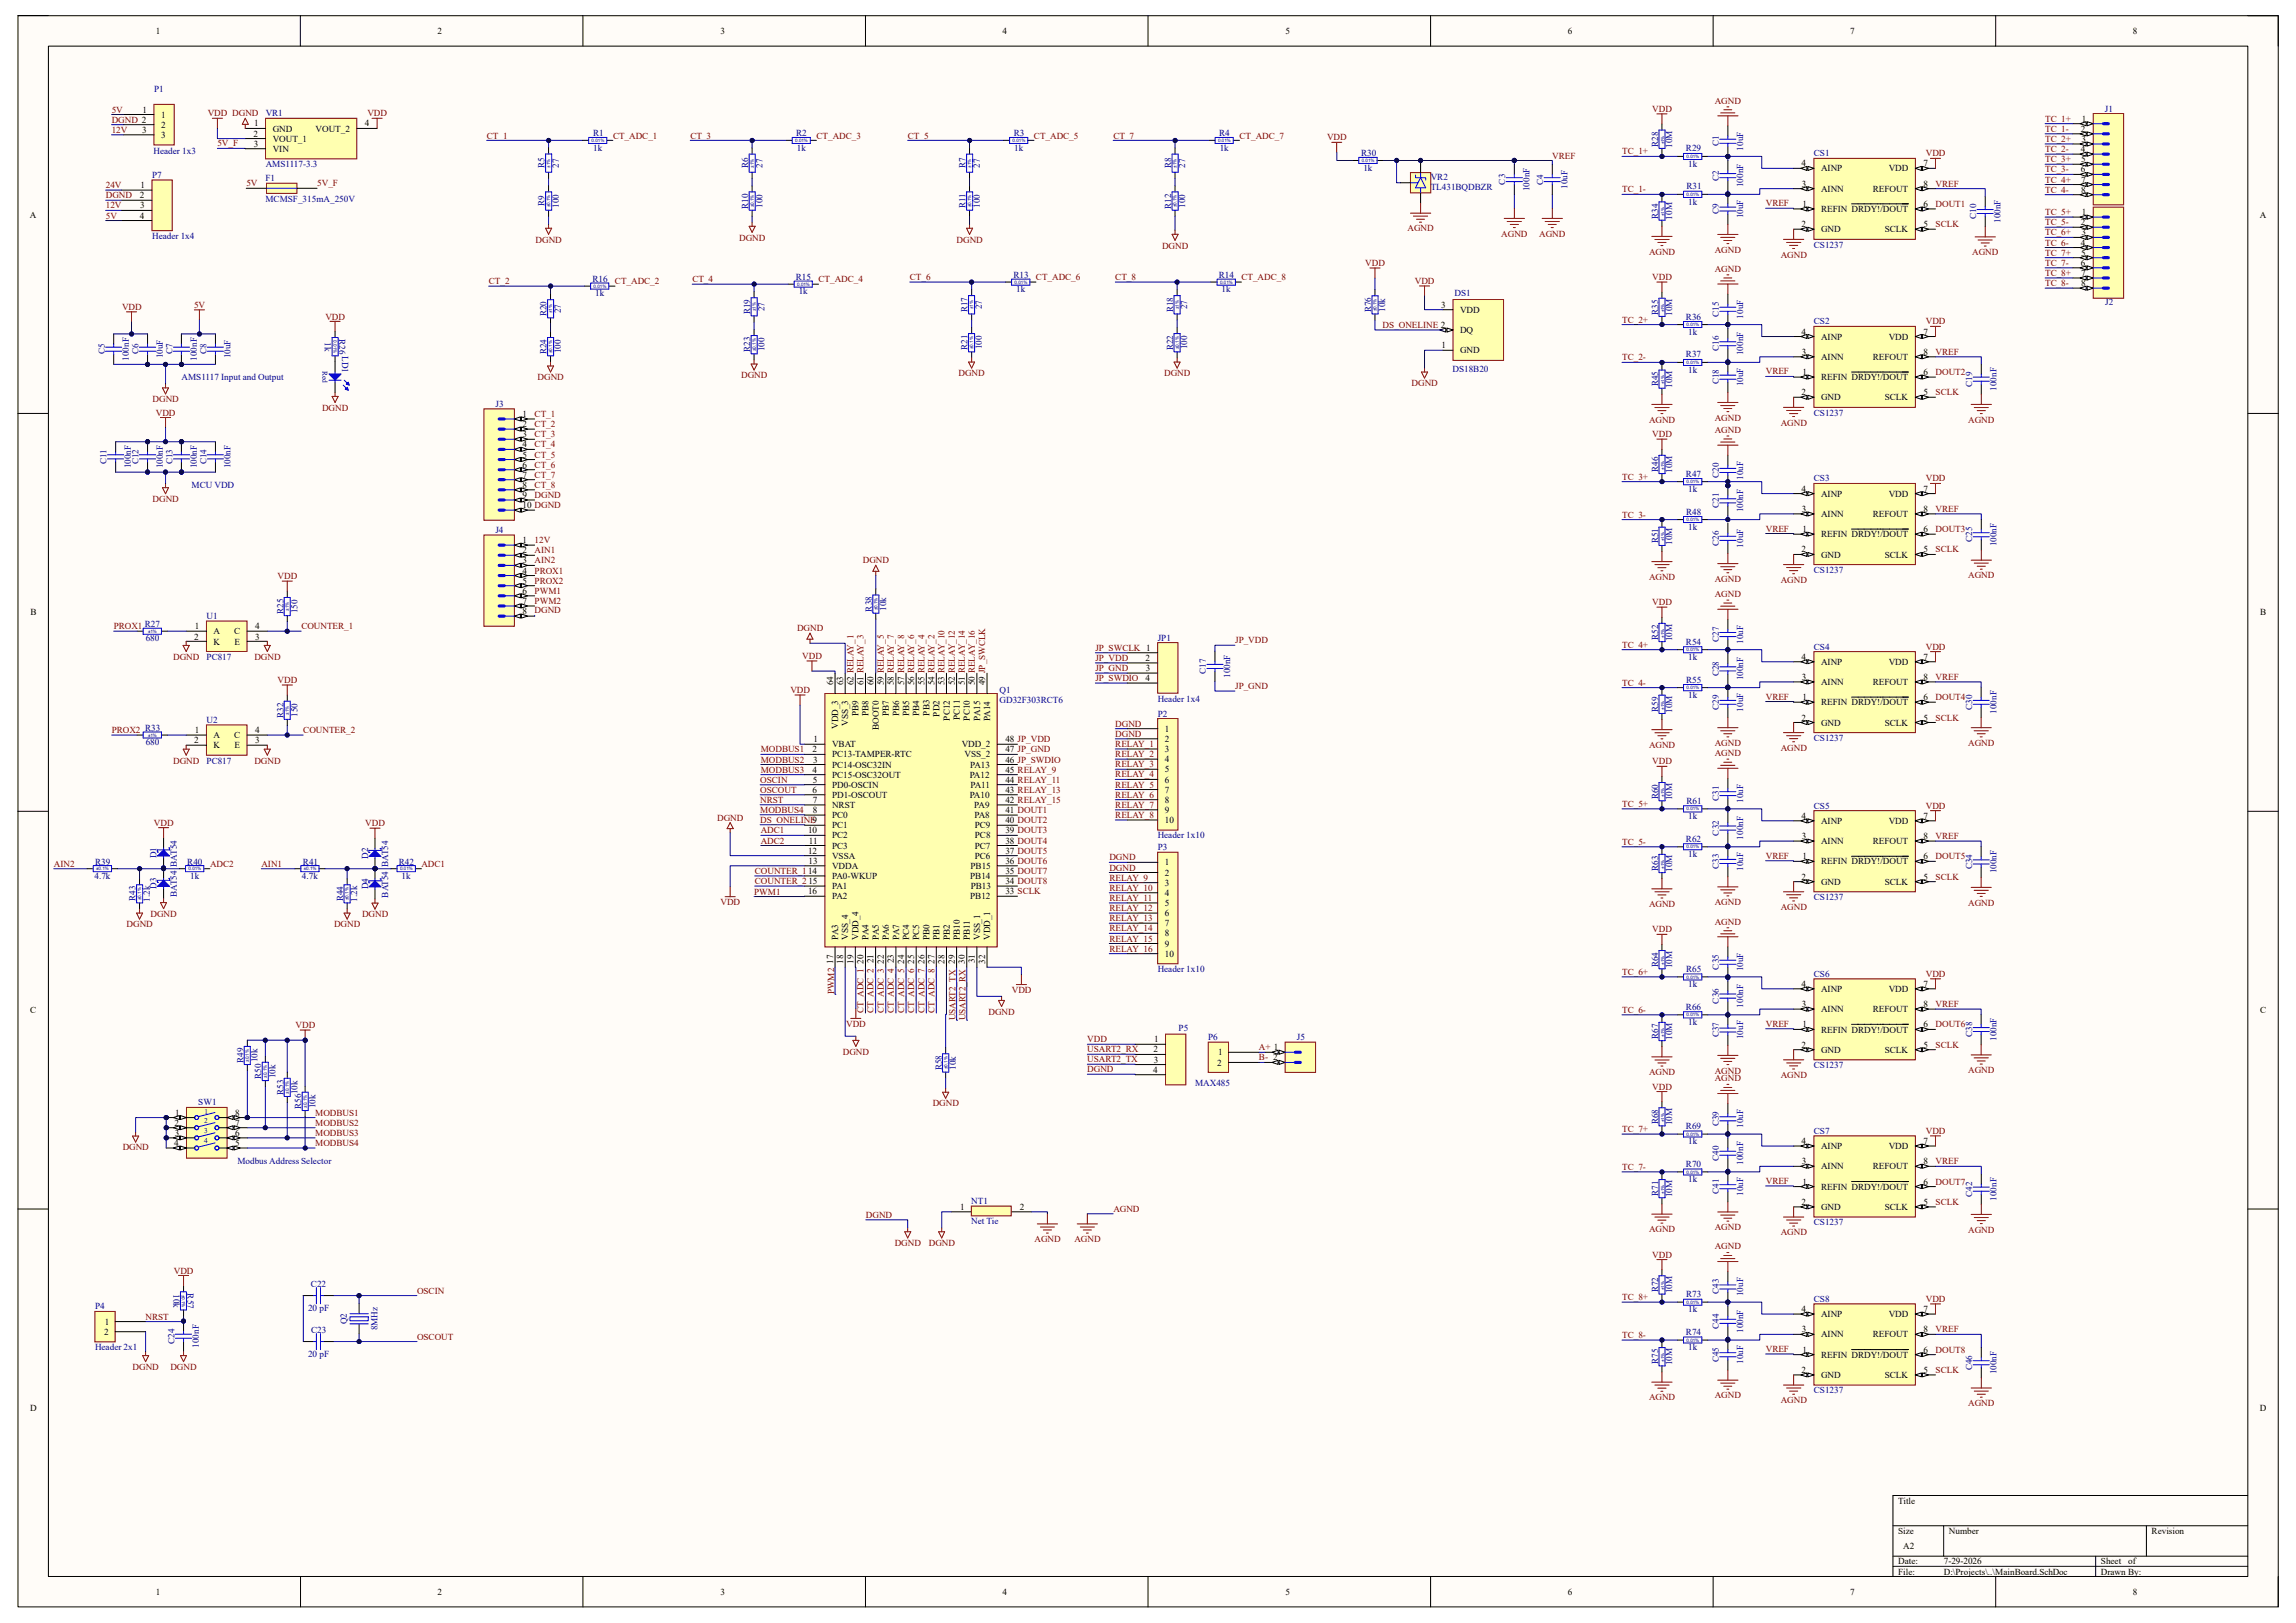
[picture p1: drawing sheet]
<svg xmlns="http://www.w3.org/2000/svg" width="297mm" height="210mm" viewBox="0 0 297 210" stroke-linecap="round" stroke-linejoin="round" font-family="sans-serif">
<defs><g id="words">
<g font-size="1.2">
<text x="20.1" y="4.4">1</text>
<text x="56.6" y="4.4">2</text>
<text x="93.2" y="4.4">3</text>
<text x="129.7" y="4.4">4</text>
<text x="166.3" y="4.4">5</text>
<text x="202.8" y="4.4">6</text>
<text x="239.4" y="4.4">7</text>
<text x="275.9" y="4.4">8</text>
<text x="18.4" y="17.2">3</text>
<text x="18.4" y="14.6">1</text>
<text x="20.9" y="15.2">1</text>
<text x="20.9" y="16.5">2</text>
<text x="20.9" y="17.8">3</text>
<text x="32.8" y="17.7">2</text>
<text x="32.9" y="16.4">1</text>
<text x="35.3" y="17">GND</text>
<text x="40.8" y="17">VOUT_2</text>
<text x="47.2" y="16.4">4</text>
<text x="269.2" y="17.1">2</text>
<text x="269.3" y="15.7">1</text>
<text x="32.8" y="19">3</text>
<text x="35.3" y="18.3">VOUT_1</text>
<text x="35.3" y="19.6">VIN</text>
<text x="233.1" y="21.5">4</text>
<text x="235.6" y="22.2">AINP</text>
<text x="244.3" y="22.2">VDD</text>
<text x="248.8" y="21.5">7</text>
<text x="269.2" y="19.7">4</text>
<text x="269.2" y="22.3">6</text>
<text x="269.2" y="23.6">7</text>
<text x="269.3" y="21">5</text>
<text x="269.3" y="18.4">3</text>
<text x="3.9" y="28.2">A</text>
<text x="18.1" y="28.3">4</text>
<text x="18.1" y="25.7">2</text>
<text x="18.1" y="27">3</text>
<text x="18.2" y="24.4">1</text>
<text x="233.1" y="29.4">2</text>
<text x="233.1" y="24.2">3</text>
<text x="233.2" y="26.8">1</text>
<text x="235.6" y="24.8">AINN</text>
<text x="235.6" y="27.4">REFIN DRDY!/DOUT</text>
<text x="242.3" y="24.8">REFOUT</text>
<text x="248.8" y="24.2">8</text>
<text x="248.8" y="26.8">6</text>
<text x="248.8" y="29.4">5</text>
<text x="269.2" y="29.1">2</text>
<text x="269.2" y="24.9">8</text>
<text x="269.3" y="27.8">1</text>
<text x="292.4" y="28.2">A</text>
<text x="235.6" y="30.1">GND</text>
<text x="243.8" y="30.1">SCLK</text>
<text x="269.2" y="31.8">4</text>
<text x="269.2" y="34.4">6</text>
<text x="269.2" y="35.7">7</text>
<text x="269.3" y="33.1">5</text>
<text x="269.3" y="30.5">3</text>
<text x="186.4" y="39.8">3</text>
<text x="188.9" y="40.5">VDD</text>
<text x="269.2" y="37">8</text>
<text x="186.5" y="45.1">1</text>
<text x="188.9" y="43.1">DQ</text>
<text x="188.9" y="45.7">GND</text>
<text x="233.1" y="43.3">4</text>
<text x="233.1" y="45.9">3</text>
<text x="235.6" y="43.9">AINP</text>
<text x="235.6" y="46.6">AINN</text>
<text x="242.3" y="46.6">REFOUT</text>
<text x="244.3" y="43.9">VDD</text>
<text x="248.8" y="43.3">7</text>
<text x="248.8" y="45.9">8</text>
<text x="67.6" y="54">1</text>
<text x="233.1" y="51.1">2</text>
<text x="233.2" y="48.5">1</text>
<text x="235.6" y="49.2">REFIN DRDY!/DOUT</text>
<text x="235.6" y="51.8">GND</text>
<text x="243.8" y="51.8">SCLK</text>
<text x="248.8" y="48.5">6</text>
<text x="248.8" y="51.1">5</text>
<text x="67.6" y="55.3">2</text>
<text x="67.6" y="56.6">3</text>
<text x="67.6" y="57.9">4</text>
<text x="67.6" y="59.2">5</text>
<text x="67.6" y="60.5">6</text>
<text x="67.6" y="61.8">7</text>
<text x="67.6" y="63.1">8</text>
<text x="67.6" y="64.5">9</text>
<text x="67.6" y="65.8">10 DGND</text>
<text x="233.1" y="63.6">4</text>
<text x="235.6" y="64.3">AINP</text>
<text x="244.3" y="64.3">VDD</text>
<text x="248.8" y="63.6">7</text>
<text x="67.6" y="70.3">1</text>
<text x="67.6" y="71.6">2</text>
<text x="233.1" y="71.5">2</text>
<text x="233.1" y="66.2">3</text>
<text x="233.2" y="68.9">1</text>
<text x="235.6" y="66.9">AINN</text>
<text x="235.6" y="69.5">REFIN DRDY!/DOUT</text>
<text x="242.3" y="66.9">REFOUT</text>
<text x="248.8" y="66.2">8</text>
<text x="248.8" y="68.9">6</text>
<text x="248.8" y="71.5">5</text>
<text x="67.6" y="72.9">3</text>
<text x="67.6" y="74.2">4</text>
<text x="67.6" y="75.5">5</text>
<text x="67.6" y="76.8">6</text>
<text x="235.6" y="72.1">GND</text>
<text x="243.8" y="72.1">SCLK</text>
<text x="3.9" y="79.6">B</text>
<text x="25.1" y="82.7">2</text>
<text x="25.2" y="81.4">1</text>
<text x="27.6" y="82.1">A</text>
<text x="27.6" y="83.4">K</text>
<text x="30.3" y="82.1">C</text>
<text x="30.3" y="83.4">E</text>
<text x="33" y="82.7">3</text>
<text x="33" y="81.4">4</text>
<text x="67.6" y="78.1">7</text>
<text x="67.6" y="79.5">8</text>
<text x="292.4" y="79.6">B</text>
<text x="107.8" y="88.7" transform="rotate(-90 107.8 88.7)">64</text>
<text x="109.1" y="88.7" transform="rotate(-90 109.1 88.7)">63</text>
<text x="110.4" y="88.7" transform="rotate(-90 110.4 88.7)">62 RELAY_1</text>
<text x="111.7" y="88.7" transform="rotate(-90 111.7 88.7)">61 RELAY_3</text>
<text x="113" y="88.7" transform="rotate(-90 113 88.7)">60</text>
<text x="114.3" y="88.7" transform="rotate(-90 114.3 88.7)">59 RELAY_5</text>
<text x="115.7" y="88.7" transform="rotate(-90 115.7 88.7)">58 RELAY_7</text>
<text x="117" y="88.7" transform="rotate(-90 117 88.7)">57 RELAY_8</text>
<text x="118.3" y="88.7" transform="rotate(-90 118.3 88.7)">56 RELAY_6</text>
<text x="119.6" y="88.7" transform="rotate(-90 119.6 88.7)">55 RELAY_4</text>
<text x="120.9" y="88.7" transform="rotate(-90 120.9 88.7)">54 RELAY_2</text>
<text x="122.2" y="88.7" transform="rotate(-90 122.2 88.7)">53 RELAY_10</text>
<text x="123.5" y="88.7" transform="rotate(-90 123.5 88.7)">52 RELAY_12</text>
<text x="124.8" y="88.7" transform="rotate(-90 124.8 88.7)">51 RELAY_14</text>
<text x="126.1" y="88.7" transform="rotate(-90 126.1 88.7)">50 RELAY_16</text>
<text x="127.4" y="88.7" transform="rotate(-90 127.4 88.7)">49 JP_SWCLK</text>
<text x="148.2" y="85.5">2</text>
<text x="148.2" y="88.1">4</text>
<text x="148.2" y="86.8">3</text>
<text x="233.1" y="85.3">4</text>
<text x="233.1" y="88">3</text>
<text x="235.6" y="86">AINP</text>
<text x="235.6" y="88.6">AINN</text>
<text x="242.3" y="88.6">REFOUT</text>
<text x="244.3" y="86">VDD</text>
<text x="248.8" y="85.3">7</text>
<text x="248.8" y="88">8</text>
<text x="25.2" y="94.8">1</text>
<text x="27.6" y="95.5">A</text>
<text x="30.3" y="95.5">C</text>
<text x="33" y="94.8">4</text>
<text x="108.4" y="94.3" transform="rotate(-90 108.4 94.3)">VDD_3</text>
<text x="109.7" y="93.9" transform="rotate(-90 109.7 93.9)">VSS_3</text>
<text x="111.1" y="92.6" transform="rotate(-90 111.1 92.6)">PB9</text>
<text x="112.4" y="92.6" transform="rotate(-90 112.4 92.6)">PB8</text>
<text x="113.7" y="94.4" transform="rotate(-90 113.7 94.4)">BOOT0</text>
<text x="115" y="92.6" transform="rotate(-90 115 92.6)">PB7</text>
<text x="116.3" y="92.6" transform="rotate(-90 116.3 92.6)">PB6</text>
<text x="117.6" y="92.6" transform="rotate(-90 117.6 92.6)">PB5</text>
<text x="118.9" y="92.6" transform="rotate(-90 118.9 92.6)">PB4</text>
<text x="120.2" y="92.6" transform="rotate(-90 120.2 92.6)">PB3</text>
<text x="121.6" y="92.7" transform="rotate(-90 121.6 92.7)">PD2</text>
<text x="122.9" y="93.2" transform="rotate(-90 122.9 93.2)">PC12</text>
<text x="124.2" y="93.1" transform="rotate(-90 124.2 93.1)">PC11</text>
<text x="125.5" y="93.2" transform="rotate(-90 125.5 93.2)">PC10</text>
<text x="126.8" y="93.3" transform="rotate(-90 126.8 93.3)">PA15</text>
<text x="128.1" y="93.3" transform="rotate(-90 128.1 93.3)">PA14</text>
<text x="150.7" y="94.7">1</text>
<text x="150.7" y="96">2</text>
<text x="233.1" y="93.2">2</text>
<text x="233.2" y="90.6">1</text>
<text x="235.6" y="91.2">REFIN DRDY!/DOUT</text>
<text x="235.6" y="93.9">GND</text>
<text x="243.8" y="93.9">SCLK</text>
<text x="248.8" y="90.6">6</text>
<text x="248.8" y="93.2">5</text>
<text x="25.1" y="96.2">2</text>
<text x="27.6" y="96.8">K</text>
<text x="30.3" y="96.8">E</text>
<text x="33" y="96.2">3</text>
<text x="105.1" y="97.3">2</text>
<text x="105.1" y="100">4</text>
<text x="105.2" y="101.3">5</text>
<text x="105.2" y="98.7">3</text>
<text x="105.2" y="96">1</text>
<text x="107.7" y="96.7">VBAT</text>
<text x="107.7" y="98">PC13-TAMPER-RTC</text>
<text x="107.7" y="99.3">PC14-OSC32IN</text>
<text x="107.7" y="100.6">PC15-OSC32OUT</text>
<text x="107.7" y="101.9">PD0-OSCIN</text>
<text x="124.4" y="96.7">VDD_2</text>
<text x="124.8" y="98">VSS_2</text>
<text x="125.5" y="100.6">PA12</text>
<text x="125.5" y="99.3">PA13</text>
<text x="125.6" y="101.9">PA11</text>
<text x="130.1" y="97.3">47 JP_GND</text>
<text x="130.1" y="98.7">46 JP_SWDIO</text>
<text x="130.1" y="101.3">44 RELAY_11</text>
<text x="130.1" y="100">45 RELAY_9</text>
<text x="130.1" y="96">48 JP_VDD</text>
<text x="150.7" y="97.3">3</text>
<text x="150.7" y="98.6">4</text>
<text x="150.7" y="99.9">5</text>
<text x="150.7" y="101.2">6</text>
<text x="104.5" y="107.8">10</text>
<text x="105.1" y="102.6">6</text>
<text x="105.2" y="103.9">7</text>
<text x="105.2" y="105.2">8</text>
<text x="107.7" y="103.3">PD1-OSCOUT</text>
<text x="107.7" y="104.6">NRST</text>
<text x="107.7" y="105.9">PC0</text>
<text x="107.7" y="107.2">PC1</text>
<text x="125.5" y="103.3">PA10</text>
<text x="126" y="104.6">PA9</text>
<text x="126.1" y="105.9">PA8</text>
<text x="126.1" y="107.2">PC9</text>
<text x="130.1" y="103.9">42 RELAY_15</text>
<text x="130.1" y="107.8">39 DOUT3</text>
<text x="130.1" y="105.2">41 DOUT1</text>
<text x="130.1" y="106.5">40 DOUT2</text>
<text x="130.1" y="102.6">43 RELAY_13</text>
<text x="150.7" y="102.6">7</text>
<text x="150.7" y="103.9">8</text>
<text x="150.7" y="105.2">9</text>
<text x="150.7" y="106.5">10</text>
<text x="233.1" y="105.9">4</text>
<text x="235.6" y="106.6">AINP</text>
<text x="244.3" y="106.6">VDD</text>
<text x="248.8" y="105.9">7</text>
<text x="104.5" y="110.4">12</text>
<text x="104.6" y="111.8">13</text>
<text x="104.6" y="109.1">11</text>
<text x="107.7" y="108.5">PC2</text>
<text x="107.7" y="109.8">PC3</text>
<text x="107.7" y="111.1">VSSA</text>
<text x="107.7" y="112.4">VDDA</text>
<text x="107.7" y="113.7">PA0-WKUP</text>
<text x="125.5" y="113.7">PB14</text>
<text x="125.6" y="112.4">PB15</text>
<text x="126.1" y="109.8">PC7</text>
<text x="126.1" y="111.1">PC6</text>
<text x="126.1" y="108.5">PC8</text>
<text x="130.1" y="111.8">36 DOUT6</text>
<text x="130.1" y="113.1">35 DOUT7</text>
<text x="130.1" y="109.1">38 DOUT4</text>
<text x="130.1" y="110.4">37 DOUT5</text>
<text x="150.7" y="112">1</text>
<text x="150.7" y="113.3">2</text>
<text x="233.1" y="113.8">2</text>
<text x="233.1" y="108.6">3</text>
<text x="233.2" y="111.2">1</text>
<text x="235.6" y="109.2">AINN</text>
<text x="235.6" y="111.8">REFIN DRDY!/DOUT</text>
<text x="242.3" y="109.2">REFOUT</text>
<text x="248.8" y="108.6">8</text>
<text x="248.8" y="111.2">6</text>
<text x="248.8" y="113.8">5</text>
<text x="104.5" y="115.7">16</text>
<text x="107.7" y="115">PA1</text>
<text x="107.7" y="116.4">PA2</text>
<text x="125.5" y="116.4">PB12</text>
<text x="125.6" y="115">PB13</text>
<text x="130.1" y="115.7">33 SCLK</text>
<text x="130.1" y="114.4">34 DOUT8</text>
<text x="150.7" y="114.6">3</text>
<text x="150.7" y="115.9">4</text>
<text x="150.7" y="117.2">5</text>
<text x="150.7" y="118.5">6</text>
<text x="150.7" y="119.8">7</text>
<text x="235.6" y="114.5">GND</text>
<text x="243.8" y="114.5">SCLK</text>
<text x="107.8" y="124.7" transform="rotate(-90 107.8 124.7)">17</text>
<text x="108.4" y="121.6" transform="rotate(-90 108.4 121.6)">PA3</text>
<text x="109.1" y="124.7" transform="rotate(-90 109.1 124.7)">18</text>
<text x="109.7" y="121.6" transform="rotate(-90 109.7 121.6)">VSS_4</text>
<text x="110.4" y="124.7" transform="rotate(-90 110.4 124.7)">19</text>
<text x="111.1" y="121.6" transform="rotate(-90 111.1 121.6)">VDD_4</text>
<text x="111.7" y="124.7" transform="rotate(-90 111.7 124.7)">20</text>
<text x="112.4" y="121.6" transform="rotate(-90 112.4 121.6)">PA4</text>
<text x="113" y="124.6" transform="rotate(-90 113 124.6)">21</text>
<text x="113.7" y="121.6" transform="rotate(-90 113.7 121.6)">PA5</text>
<text x="114.3" y="124.7" transform="rotate(-90 114.3 124.7)">22</text>
<text x="115" y="121.6" transform="rotate(-90 115 121.6)">PA6</text>
<text x="115.7" y="124.7" transform="rotate(-90 115.7 124.7)">23</text>
<text x="116.3" y="121.6" transform="rotate(-90 116.3 121.6)">PA7</text>
<text x="117" y="124.7" transform="rotate(-90 117 124.7)">24</text>
<text x="117.6" y="121.6" transform="rotate(-90 117.6 121.6)">PC4</text>
<text x="118.3" y="124.7" transform="rotate(-90 118.3 124.7)">25</text>
<text x="118.9" y="121.6" transform="rotate(-90 118.9 121.6)">PC5</text>
<text x="119.6" y="124.7" transform="rotate(-90 119.6 124.7)">26</text>
<text x="120.2" y="121.6" transform="rotate(-90 120.2 121.6)">PB0</text>
<text x="120.9" y="124.7" transform="rotate(-90 120.9 124.7)">27</text>
<text x="121.6" y="121.6" transform="rotate(-90 121.6 121.6)">PB1</text>
<text x="122.2" y="124.7" transform="rotate(-90 122.2 124.7)">28</text>
<text x="122.9" y="121.6" transform="rotate(-90 122.9 121.6)">PB2</text>
<text x="124.2" y="121.6" transform="rotate(-90 124.2 121.6)">PB10</text>
<text x="125.5" y="121.6" transform="rotate(-90 125.5 121.6)">PB11</text>
<text x="126.1" y="124.6" transform="rotate(-90 126.1 124.6)">31</text>
<text x="126.8" y="121.6" transform="rotate(-90 126.8 121.6)">VSS_1</text>
<text x="127.4" y="124.7" transform="rotate(-90 127.4 124.7)">32</text>
<text x="128.1" y="121.6" transform="rotate(-90 128.1 121.6)">VDD_1</text>
<text x="150.7" y="121.2">8</text>
<text x="150.7" y="122.5">9</text>
<text x="150.7" y="123.8">10</text>
<text x="3.9" y="131.1">C</text>
<text x="233.1" y="127.7">4</text>
<text x="233.1" y="130.3">3</text>
<text x="235.6" y="128.3">AINP</text>
<text x="235.6" y="131">AINN</text>
<text x="242.3" y="131">REFOUT</text>
<text x="244.3" y="128.3">VDD</text>
<text x="248.8" y="127.7">7</text>
<text x="248.8" y="130.3">8</text>
<text x="292.4" y="131.1">C</text>
<text x="149.2" y="136.2">2</text>
<text x="149.3" y="137.5">3</text>
<text x="149.3" y="134.9">1</text>
<text x="157.5" y="137.9">2</text>
<text x="157.6" y="136.5">1</text>
<text x="233.1" y="135.6">2</text>
<text x="233.2" y="132.9">1</text>
<text x="235.6" y="133.6">REFIN DRDY!/DOUT</text>
<text x="235.6" y="136.2">GND</text>
<text x="243.8" y="136.2">SCLK</text>
<text x="248.8" y="132.9">6</text>
<text x="248.8" y="135.6">5</text>
<text x="149.2" y="138.8">4</text>
<text x="22.5" y="148.3">4</text>
<text x="22.6" y="145.6">2</text>
<text x="22.6" y="147">3</text>
<text x="22.6" y="144.3">1</text>
<text x="30.4" y="144.3">8</text>
<text x="30.4" y="145.6">7</text>
<text x="30.4" y="147">6</text>
<text x="30.4" y="148.3">5</text>
<text x="233.1" y="148">4</text>
<text x="235.6" y="148.7">AINP</text>
<text x="244.3" y="148.7">VDD</text>
<text x="248.8" y="148">7</text>
<text x="233.1" y="155.9">2</text>
<text x="233.1" y="150.6">3</text>
<text x="233.2" y="153.3">1</text>
<text x="235.6" y="151.3">AINN</text>
<text x="235.6" y="153.9">REFIN DRDY!/DOUT</text>
<text x="242.3" y="151.3">REFOUT</text>
<text x="248.8" y="150.6">8</text>
<text x="248.8" y="153.3">6</text>
<text x="248.8" y="155.9">5</text>
<text x="124.2" y="156.5">1</text>
<text x="131.9" y="156.5">2</text>
<text x="235.6" y="156.5">GND</text>
<text x="243.8" y="156.5">SCLK</text>
<text x="13.5" y="172.7">2</text>
<text x="13.5" y="171.4">1</text>
<text x="233.1" y="169.8">4</text>
<text x="233.1" y="172.4">3</text>
<text x="235.6" y="170.4">AINP</text>
<text x="235.6" y="173">AINN</text>
<text x="242.3" y="173">REFOUT</text>
<text x="244.3" y="170.4">VDD</text>
<text x="248.8" y="169.8">7</text>
<text x="248.8" y="172.4">8</text>
<text x="233.1" y="177.6">2</text>
<text x="233.2" y="175">1</text>
<text x="235.6" y="175.7">REFIN DRDY!/DOUT</text>
<text x="235.6" y="178.3">GND</text>
<text x="243.8" y="178.3">SCLK</text>
<text x="248.8" y="175">6</text>
<text x="248.8" y="177.6">5</text>
<text x="3.9" y="182.6">D</text>
<text x="292.4" y="182.6">D</text>
<text x="245.6" y="194.5">Title</text>
<text x="245.6" y="198.5">Size</text>
<text x="245.6" y="202.4">Date:</text>
<text x="245.6" y="203.7">File:</text>
<text x="246.2" y="200.4">A2</text>
<text x="251.5" y="203.7">D:\Projects\..\MainBoard.SchDoc</text>
<text x="251.5" y="202.4">7-29-2026</text>
<text x="252.1" y="198.5">Number</text>
<text x="271.8" y="203.7">Drawn By:</text>
<text x="271.8" y="202.4">Sheet</text>
<text x="275.3" y="202.4">of</text>
<text x="278.4" y="198.5">Revision</text>
<text x="20.1" y="206.3">1</text>
<text x="56.6" y="206.3">2</text>
<text x="93.2" y="206.3">3</text>
<text x="129.7" y="206.3">4</text>
<text x="166.3" y="206.3">5</text>
<text x="202.8" y="206.3">6</text>
<text x="239.4" y="206.3">7</text>
<text x="275.9" y="206.3">8</text>
</g>
<g font-size="1.2" fill="#000080">
<text x="19.9" y="11.9">P1</text>
<text x="34.4" y="15.1">VR1</text>
<text x="76.7" y="17.7">R1</text>
<text x="103" y="17.7">R2</text>
<text x="131.2" y="17.7">R3</text>
<text x="157.7" y="17.7">R4</text>
<text x="272.3" y="14.4">J1</text>
<text x="19.7" y="23.1">P7</text>
<text x="19.9" y="20">Header 1x3</text>
<text x="34.4" y="23.5">F1</text>
<text x="34.4" y="21.6">AMS1117-3.3</text>
<text x="70.5" y="21.8" transform="rotate(-90 70.5 21.8)">R5</text>
<text x="72.3" y="21.7" transform="rotate(-90 72.3 21.7)">27</text>
<text x="76.7" y="19.5">1k</text>
<text x="96.8" y="21.8" transform="rotate(-90 96.8 21.8)">R6</text>
<text x="98.6" y="21.7" transform="rotate(-90 98.6 21.7)">27</text>
<text x="103.1" y="19.5">1k</text>
<text x="124.9" y="21.8" transform="rotate(-90 124.9 21.8)">R7</text>
<text x="126.8" y="21.7" transform="rotate(-90 126.8 21.7)">27</text>
<text x="131.2" y="19.5">1k</text>
<text x="151.5" y="21.8" transform="rotate(-90 151.5 21.8)">R8</text>
<text x="153.3" y="21.7" transform="rotate(-90 153.3 21.7)">27</text>
<text x="157.8" y="19.5">1k</text>
<text x="176.1" y="20.1">R30</text>
<text x="176.4" y="22.1">1k</text>
<text x="185.1" y="23.3">VR2</text>
<text x="194.7" y="23.9" transform="rotate(-90 194.7 23.9)">C3</text>
<text x="199.6" y="23.9" transform="rotate(-90 199.6 23.9)">C4</text>
<text x="214.5" y="19" transform="rotate(-90 214.5 19)">R28</text>
<text x="216.3" y="19.1" transform="rotate(-90 216.3 19.1)">10M</text>
<text x="218.1" y="19.6">R29</text>
<text x="218.4" y="21.6">1k</text>
<text x="222.4" y="23.4" transform="rotate(-90 222.4 23.4)">C2</text>
<text x="222.4" y="18.9" transform="rotate(-90 222.4 18.9)">C1</text>
<text x="225.5" y="19.5" transform="rotate(-90 225.5 19.5)">10uF</text>
<text x="234.7" y="20.2">CS1</text>
<text x="34.4" y="26.1">MCMSF_315mA_250V</text>
<text x="70.5" y="26.7" transform="rotate(-90 70.5 26.7)">R9</text>
<text x="72.3" y="26.9" transform="rotate(-90 72.3 26.9)">100</text>
<text x="96.8" y="27" transform="rotate(-90 96.8 27)">R10</text>
<text x="98.6" y="26.9" transform="rotate(-90 98.6 26.9)">100</text>
<text x="124.9" y="26.9" transform="rotate(-90 124.9 26.9)">R11</text>
<text x="126.8" y="26.9" transform="rotate(-90 126.8 26.9)">100</text>
<text x="151.5" y="27" transform="rotate(-90 151.5 27)">R12</text>
<text x="153.3" y="26.9" transform="rotate(-90 153.3 26.9)">100</text>
<text x="185.1" y="24.6">TL431BQDBZR</text>
<text x="197.9" y="24.7" transform="rotate(-90 197.9 24.7)">100nF</text>
<text x="202.8" y="24.4" transform="rotate(-90 202.8 24.4)">10uF</text>
<text x="214.5" y="28.3" transform="rotate(-90 214.5 28.3)">R34</text>
<text x="216.3" y="28.4" transform="rotate(-90 216.3 28.4)">10M</text>
<text x="218.2" y="24.5">R31</text>
<text x="218.4" y="26.5">1k</text>
<text x="222.4" y="27.7" transform="rotate(-90 222.4 27.7)">C9</text>
<text x="225.5" y="28.2" transform="rotate(-90 225.5 28.2)">10uF</text>
<text x="225.5" y="24.2" transform="rotate(-90 225.5 24.2)">100nF</text>
<text x="255.6" y="28.3" transform="rotate(-90 255.6 28.3)">C10</text>
<text x="258.8" y="28.9" transform="rotate(-90 258.8 28.9)">100nF</text>
<text x="19.7" y="30.9">Header 1x4</text>
<text x="131.1" y="36">R13</text>
<text x="157.7" y="36">R14</text>
<text x="234.7" y="32">CS1237</text>
<text x="70.7" y="40.9" transform="rotate(-90 70.7 40.9)">R20</text>
<text x="72.6" y="40.5" transform="rotate(-90 72.6 40.5)">27</text>
<text x="76.6" y="36.5">R16</text>
<text x="77" y="38.3">1k</text>
<text x="97" y="40.7" transform="rotate(-90 97 40.7)">R19</text>
<text x="98.9" y="40.3" transform="rotate(-90 98.9 40.3)">27</text>
<text x="103" y="36.2">R15</text>
<text x="103.3" y="38.1">1k</text>
<text x="125.2" y="40.4" transform="rotate(-90 125.2 40.4)">R17</text>
<text x="127" y="40" transform="rotate(-90 127 40)">27</text>
<text x="131.5" y="37.8">1k</text>
<text x="151.8" y="40.4" transform="rotate(-90 151.8 40.4)">R18</text>
<text x="153.6" y="40" transform="rotate(-90 153.6 40)">27</text>
<text x="158" y="37.8">1k</text>
<text x="177.4" y="40.4" transform="rotate(-90 177.4 40.4)">R76</text>
<text x="179.2" y="40.3" transform="rotate(-90 179.2 40.3)">10k</text>
<text x="188.2" y="38.3">DS1</text>
<text x="214.5" y="40.7" transform="rotate(-90 214.5 40.7)">R35</text>
<text x="216.3" y="40.9" transform="rotate(-90 216.3 40.9)">10M</text>
<text x="218.1" y="41.4">R36</text>
<text x="222.4" y="41" transform="rotate(-90 222.4 41)">C15</text>
<text x="225.5" y="41.2" transform="rotate(-90 225.5 41.2)">10uF</text>
<text x="234.7" y="42">CS2</text>
<text x="272.3" y="39.5">J2</text>
<text x="13.5" y="45.8" transform="rotate(-90 13.5 45.8)">C5</text>
<text x="16.7" y="46.7" transform="rotate(-90 16.7 46.7)">100nF</text>
<text x="17.9" y="45.8" transform="rotate(-90 17.9 45.8)">C6</text>
<text x="21.1" y="46.4" transform="rotate(-90 21.1 46.4)">10uF</text>
<text x="22.3" y="45.8" transform="rotate(-90 22.3 45.8)">C7</text>
<text x="25.5" y="46.7" transform="rotate(-90 25.5 46.7)">100nF</text>
<text x="26.7" y="45.8" transform="rotate(-90 26.7 45.8)">C8</text>
<text x="29.8" y="46.4" transform="rotate(-90 29.8 46.4)">10uF</text>
<text x="42" y="44.3" transform="rotate(90 42 44.3)">1k</text>
<text x="43.9" y="43.9" transform="rotate(90 43.9 43.9)">R26</text>
<text x="44.3" y="46.1" transform="rotate(90 44.3 46.1)">LD1</text>
<text x="70.7" y="45.8" transform="rotate(-90 70.7 45.8)">R24</text>
<text x="72.6" y="45.7" transform="rotate(-90 72.6 45.7)">100</text>
<text x="97" y="45.6" transform="rotate(-90 97 45.6)">R23</text>
<text x="98.9" y="45.5" transform="rotate(-90 98.9 45.5)">100</text>
<text x="125.2" y="45.3" transform="rotate(-90 125.2 45.3)">R21</text>
<text x="127" y="45.2" transform="rotate(-90 127 45.2)">100</text>
<text x="151.8" y="45.3" transform="rotate(-90 151.8 45.3)">R22</text>
<text x="153.6" y="45.2" transform="rotate(-90 153.6 45.2)">100</text>
<text x="218.1" y="46.2">R37</text>
<text x="218.4" y="43.3">1k</text>
<text x="222.4" y="45.4" transform="rotate(-90 222.4 45.4)">C16</text>
<text x="225.5" y="46" transform="rotate(-90 225.5 46)">100nF</text>
<text x="23.5" y="49.1">AMS1117 Input and Output</text>
<text x="64.1" y="52.6">J3</text>
<text x="187.9" y="48.1">DS18B20</text>
<text x="214.5" y="50" transform="rotate(-90 214.5 50)">R45</text>
<text x="216.3" y="50.2" transform="rotate(-90 216.3 50.2)">10M</text>
<text x="218.4" y="48.2">1k</text>
<text x="222.4" y="49.7" transform="rotate(-90 222.4 49.7)">C18</text>
<text x="225.5" y="50" transform="rotate(-90 225.5 50)">10uF</text>
<text x="234.7" y="53.8">CS1237</text>
<text x="255.1" y="50" transform="rotate(-90 255.1 50)">C19</text>
<text x="258.3" y="50.5" transform="rotate(-90 258.3 50.5)">100nF</text>
<text x="13.8" y="60" transform="rotate(-90 13.8 60)">C11</text>
<text x="16.9" y="60.6" transform="rotate(-90 16.9 60.6)">100nF</text>
<text x="17.9" y="60.1" transform="rotate(-90 17.9 60.1)">C12</text>
<text x="21.1" y="60.6" transform="rotate(-90 21.1 60.6)">100nF</text>
<text x="22.3" y="60" transform="rotate(-90 22.3 60)">C13</text>
<text x="24.8" y="63.1">MCU VDD</text>
<text x="25.5" y="60.6" transform="rotate(-90 25.5 60.6)">100nF</text>
<text x="26.7" y="60.1" transform="rotate(-90 26.7 60.1)">C14</text>
<text x="29.8" y="60.6" transform="rotate(-90 29.8 60.6)">100nF</text>
<text x="214.5" y="61" transform="rotate(-90 214.5 61)">R46</text>
<text x="216.3" y="61.2" transform="rotate(-90 216.3 61.2)">10M</text>
<text x="218.1" y="61.7">R47</text>
<text x="218.4" y="63.6">1k</text>
<text x="222.4" y="65.7" transform="rotate(-90 222.4 65.7)">C21</text>
<text x="222.4" y="61.8" transform="rotate(-90 222.4 61.8)">C20</text>
<text x="225.5" y="62.1" transform="rotate(-90 225.5 62.1)">10uF</text>
<text x="234.7" y="62.3">CS3</text>
<text x="64.1" y="69">J4</text>
<text x="214.5" y="70.3" transform="rotate(-90 214.5 70.3)">R51</text>
<text x="216.3" y="70.5" transform="rotate(-90 216.3 70.5)">10M</text>
<text x="218.1" y="66.6">R48</text>
<text x="218.4" y="68.5">1k</text>
<text x="222.4" y="70.6" transform="rotate(-90 222.4 70.6)">C26</text>
<text x="225.5" y="70.8" transform="rotate(-90 225.5 70.8)">10uF</text>
<text x="225.5" y="66.3" transform="rotate(-90 225.5 66.3)">100nF</text>
<text x="255.1" y="70.1" transform="rotate(-90 255.1 70.1)">C25</text>
<text x="258.3" y="70.7" transform="rotate(-90 258.3 70.7)">100nF</text>
<text x="234.7" y="74.1">CS1237</text>
<text x="18.9" y="83">680</text>
<text x="26.7" y="80.1">U1</text>
<text x="36.7" y="79.4" transform="rotate(-90 36.7 79.4)">R25</text>
<text x="38.5" y="79.4" transform="rotate(-90 38.5 79.4)">150</text>
<text x="112.8" y="79.1" transform="rotate(-90 112.8 79.1)">R38</text>
<text x="114.6" y="79.1" transform="rotate(-90 114.6 79.1)">10k</text>
<text x="149.8" y="82.9">JP1</text>
<text x="214.5" y="82.8" transform="rotate(-90 214.5 82.8)">R52</text>
<text x="216.3" y="83" transform="rotate(-90 216.3 83)">10M</text>
<text x="218.1" y="83.4">R54</text>
<text x="222.4" y="83.1" transform="rotate(-90 222.4 83.1)">C27</text>
<text x="225.5" y="83.3" transform="rotate(-90 225.5 83.3)">10uF</text>
<text x="26.7" y="85.3">PC817</text>
<text x="129.3" y="89.7">Q1</text>
<text x="156" y="87.2" transform="rotate(-90 156 87.2)">C17</text>
<text x="159.2" y="87.7" transform="rotate(-90 159.2 87.7)">100nF</text>
<text x="218.1" y="88.3">R55</text>
<text x="218.4" y="85.4">1k</text>
<text x="222.4" y="87.5" transform="rotate(-90 222.4 87.5)">C28</text>
<text x="225.5" y="88" transform="rotate(-90 225.5 88)">100nF</text>
<text x="234.7" y="84.1">CS4</text>
<text x="26.7" y="93.5">U2</text>
<text x="36.7" y="92.9" transform="rotate(-90 36.7 92.9)">R32</text>
<text x="38.5" y="92.8" transform="rotate(-90 38.5 92.8)">150</text>
<text x="129.3" y="91">GD32F303RCT6</text>
<text x="149.8" y="90.8">Header 1x4</text>
<text x="149.8" y="92.7">P2</text>
<text x="214.5" y="92.1" transform="rotate(-90 214.5 92.1)">R59</text>
<text x="216.3" y="92.2" transform="rotate(-90 216.3 92.2)">10M</text>
<text x="218.4" y="90.3">1k</text>
<text x="222.4" y="91.8" transform="rotate(-90 222.4 91.8)">C29</text>
<text x="225.5" y="92.1" transform="rotate(-90 225.5 92.1)">10uF</text>
<text x="234.7" y="95.8">CS1237</text>
<text x="255.1" y="91.8" transform="rotate(-90 255.1 91.8)">C30</text>
<text x="258.3" y="92.4" transform="rotate(-90 258.3 92.4)">100nF</text>
<text x="18.9" y="96.4">680</text>
<text x="26.7" y="98.8">PC817</text>
<text x="214.5" y="103.4" transform="rotate(-90 214.5 103.4)">R60</text>
<text x="216.3" y="103.5" transform="rotate(-90 216.3 103.5)">10M</text>
<text x="218.2" y="104">R61</text>
<text x="218.4" y="106">1k</text>
<text x="222.4" y="103.6" transform="rotate(-90 222.4 103.6)">C31</text>
<text x="225.5" y="103.9" transform="rotate(-90 225.5 103.9)">10uF</text>
<text x="234.7" y="104.6">CS5</text>
<text x="12.2" y="113.7">4.7k</text>
<text x="12.3" y="111.9">R39</text>
<text x="20.3" y="111" transform="rotate(-90 20.3 111)">D1</text>
<text x="22.9" y="112.1" transform="rotate(-90 22.9 112.1)">BAT54</text>
<text x="24.2" y="111.9">R40</text>
<text x="24.6" y="113.7">1k</text>
<text x="39.1" y="113.7">4.7k</text>
<text x="39.2" y="111.9">R41</text>
<text x="47.6" y="111.1" transform="rotate(-90 47.6 111.1)">D2</text>
<text x="50.2" y="112.2" transform="rotate(-90 50.2 112.2)">BAT54</text>
<text x="51.6" y="111.9">R42</text>
<text x="52" y="113.7">1k</text>
<text x="149.8" y="108.5">Header 1x10</text>
<text x="149.8" y="110">P3</text>
<text x="214.5" y="112.6" transform="rotate(-90 214.5 112.6)">R63</text>
<text x="216.3" y="112.8" transform="rotate(-90 216.3 112.8)">10M</text>
<text x="218.1" y="108.9">R62</text>
<text x="218.4" y="110.9">1k</text>
<text x="222.4" y="112.4" transform="rotate(-90 222.4 112.4)">C33</text>
<text x="222.4" y="108.1" transform="rotate(-90 222.4 108.1)">C32</text>
<text x="225.5" y="112.6" transform="rotate(-90 225.5 112.6)">10uF</text>
<text x="225.5" y="108.6" transform="rotate(-90 225.5 108.6)">100nF</text>
<text x="255.1" y="112.5" transform="rotate(-90 255.1 112.5)">C34</text>
<text x="258.3" y="113" transform="rotate(-90 258.3 113)">100nF</text>
<text x="17.5" y="116.6" transform="rotate(-90 17.5 116.6)">R43</text>
<text x="19.4" y="116.7" transform="rotate(-90 19.4 116.7)">1.2k</text>
<text x="20.3" y="115" transform="rotate(-90 20.3 115)">D3</text>
<text x="22.9" y="116.1" transform="rotate(-90 22.9 116.1)">BAT54</text>
<text x="44.4" y="116.6" transform="rotate(-90 44.4 116.6)">R44</text>
<text x="46.2" y="116.7" transform="rotate(-90 46.2 116.7)">1.2k</text>
<text x="47.6" y="115.1" transform="rotate(-90 47.6 115.1)">D4</text>
<text x="50.2" y="116.1" transform="rotate(-90 50.2 116.1)">BAT54</text>
<text x="234.7" y="116.4">CS1237</text>
<text x="149.8" y="125.8">Header 1x10</text>
<text x="214.5" y="125.1" transform="rotate(-90 214.5 125.1)">R64</text>
<text x="216.3" y="125.3" transform="rotate(-90 216.3 125.3)">10M</text>
<text x="218.1" y="125.8">R65</text>
<text x="222.4" y="125.4" transform="rotate(-90 222.4 125.4)">C35</text>
<text x="225.5" y="125.7" transform="rotate(-90 225.5 125.7)">10uF</text>
<text x="218.1" y="130.7">R66</text>
<text x="218.4" y="127.7">1k</text>
<text x="222.4" y="129.8" transform="rotate(-90 222.4 129.8)">C36</text>
<text x="225.5" y="130.4" transform="rotate(-90 225.5 130.4)">100nF</text>
<text x="234.7" y="126.4">CS6</text>
<text x="31.5" y="137.5" transform="rotate(-90 31.5 137.5)">R49</text>
<text x="33.3" y="137.5" transform="rotate(-90 33.3 137.5)">10k</text>
<text x="152.5" y="133.4">P5</text>
<text x="156.3" y="134.6">P6</text>
<text x="167.8" y="134.6">J5</text>
<text x="214.5" y="134.4" transform="rotate(-90 214.5 134.4)">R67</text>
<text x="216.3" y="134.6" transform="rotate(-90 216.3 134.6)">10M</text>
<text x="218.4" y="132.6">1k</text>
<text x="222.4" y="134.2" transform="rotate(-90 222.4 134.2)">C37</text>
<text x="225.5" y="134.5" transform="rotate(-90 225.5 134.5)">10uF</text>
<text x="255.1" y="134.2" transform="rotate(-90 255.1 134.2)">C38</text>
<text x="258.3" y="134.7" transform="rotate(-90 258.3 134.7)">100nF</text>
<text x="25.7" y="143">SW1</text>
<text x="33.8" y="139.6" transform="rotate(-90 33.8 139.6)">R50</text>
<text x="35.6" y="139.5" transform="rotate(-90 35.6 139.5)">10k</text>
<text x="36.7" y="141.6" transform="rotate(-90 36.7 141.6)">R53</text>
<text x="38.5" y="141.6" transform="rotate(-90 38.5 141.6)">10k</text>
<text x="39" y="143.5" transform="rotate(-90 39 143.5)">R56</text>
<text x="40.8" y="143.4" transform="rotate(-90 40.8 143.4)">10k</text>
<text x="121.8" y="138.5" transform="rotate(-90 121.8 138.5)">R58</text>
<text x="123.7" y="138.4" transform="rotate(-90 123.7 138.4)">10k</text>
<text x="154.6" y="140.5">MAX485</text>
<text x="234.7" y="138.2">CS1237</text>
<text x="214.5" y="145.5" transform="rotate(-90 214.5 145.5)">R68</text>
<text x="216.3" y="145.6" transform="rotate(-90 216.3 145.6)">10M</text>
<text x="218.1" y="146.1">R69</text>
<text x="218.4" y="148">1k</text>
<text x="222.4" y="145.7" transform="rotate(-90 222.4 145.7)">C39</text>
<text x="225.5" y="145.9" transform="rotate(-90 225.5 145.9)">10uF</text>
<text x="234.7" y="146.7">CS7</text>
<text x="30.7" y="150.6">Modbus Address Selector</text>
<text x="125.7" y="155.8">NT1</text>
<text x="214.5" y="154.7" transform="rotate(-90 214.5 154.7)">R71</text>
<text x="216.3" y="154.9" transform="rotate(-90 216.3 154.9)">10M</text>
<text x="218.1" y="151">R70</text>
<text x="218.4" y="153">1k</text>
<text x="222.4" y="154.5" transform="rotate(-90 222.4 154.5)">C41</text>
<text x="222.4" y="150.2" transform="rotate(-90 222.4 150.2)">C40</text>
<text x="225.5" y="154.7" transform="rotate(-90 225.5 154.7)">10uF</text>
<text x="225.5" y="150.7" transform="rotate(-90 225.5 150.7)">100nF</text>
<text x="255.1" y="154.8" transform="rotate(-90 255.1 154.8)">C42</text>
<text x="258.3" y="155.3" transform="rotate(-90 258.3 155.3)">100nF</text>
<text x="125.7" y="158.4">Net Tie</text>
<text x="234.7" y="158.5">CS1237</text>
<text x="22.4" y="167.4" transform="rotate(90 22.4 167.4)">10k</text>
<text x="24.3" y="167.3" transform="rotate(90 24.3 167.3)">R57</text>
<text x="40.2" y="166.5">C22</text>
<text x="214.5" y="167.2" transform="rotate(-90 214.5 167.2)">R72</text>
<text x="216.3" y="167.3" transform="rotate(-90 216.3 167.3)">10M</text>
<text x="218.1" y="167.8">R73</text>
<text x="222.4" y="167.4" transform="rotate(-90 222.4 167.4)">C43</text>
<text x="225.5" y="167.7" transform="rotate(-90 225.5 167.7)">10uF</text>
<text x="12.3" y="169.4">P4</text>
<text x="22.6" y="173.9" transform="rotate(-90 22.6 173.9)">C24</text>
<text x="39.9" y="169.6">20 pF</text>
<text x="40.3" y="172.4">C23</text>
<text x="44.9" y="171.3" transform="rotate(-90 44.9 171.3)">Q2</text>
<text x="48.8" y="172.1" transform="rotate(-90 48.8 172.1)">8MHz</text>
<text x="218.1" y="172.7">R74</text>
<text x="218.4" y="169.8">1k</text>
<text x="222.4" y="171.9" transform="rotate(-90 222.4 171.9)">C44</text>
<text x="225.5" y="172.4" transform="rotate(-90 225.5 172.4)">100nF</text>
<text x="234.7" y="168.4">CS8</text>
<text x="12.3" y="174.7">Header 2x1</text>
<text x="25.7" y="174.4" transform="rotate(-90 25.7 174.4)">100nF</text>
<text x="39.9" y="175.5">20 pF</text>
<text x="214.5" y="176.5" transform="rotate(-90 214.5 176.5)">R75</text>
<text x="216.3" y="176.6" transform="rotate(-90 216.3 176.6)">10M</text>
<text x="218.4" y="174.7">1k</text>
<text x="222.4" y="176.2" transform="rotate(-90 222.4 176.2)">C45</text>
<text x="225.5" y="176.5" transform="rotate(-90 225.5 176.5)">10uF</text>
<text x="255.1" y="177.3" transform="rotate(-90 255.1 177.3)">C46</text>
<text x="258.3" y="177.8" transform="rotate(-90 258.3 177.8)">100nF</text>
<text x="234.7" y="180.3">CS1237</text>
</g>
<g font-size="1.2" fill="#800000">
<text x="14.5" y="14.6">5V</text>
<text x="14.5" y="15.9">DGND 2</text>
<text x="14.5" y="17.2">12V</text>
<text x="26.9" y="15.1">VDD DGND</text>
<text x="47.5" y="15.1">VDD</text>
<text x="63" y="17.9">CT_1</text>
<text x="79.3" y="17.9">CT_ADC_1</text>
<text x="89.3" y="17.9">CT_3</text>
<text x="105.6" y="17.9">CT_ADC_3</text>
<text x="117.5" y="17.9">CT_5</text>
<text x="133.8" y="17.9">CT_ADC_5</text>
<text x="144" y="17.9">CT_7</text>
<text x="160.4" y="17.9">CT_ADC_7</text>
<text x="213.8" y="14.5">VDD</text>
<text x="221.8" y="13.4">AGND</text>
<text x="264.6" y="15.7">TC_1+</text>
<text x="264.6" y="17.1">TC_1-</text>
<text x="28.1" y="18.9">5V_F</text>
<text x="171.7" y="18.2">VDD</text>
<text x="200.8" y="20.5">VREF</text>
<text x="209.9" y="20">TC_1+</text>
<text x="249.1" y="20.2">VDD</text>
<text x="264.6" y="18.4">TC_2+</text>
<text x="264.6" y="19.7">TC_2-</text>
<text x="264.6" y="21">TC_3+</text>
<text x="264.6" y="22.3">TC_3-</text>
<text x="264.6" y="23.6">TC_4+</text>
<text x="13.7" y="24.4">24V</text>
<text x="13.7" y="25.7">DGND</text>
<text x="13.7" y="27">12V</text>
<text x="13.7" y="28.3">5V</text>
<text x="31.9" y="24.1">5V</text>
<text x="41" y="24.1">5V_F</text>
<text x="182.1" y="29.9">AGND</text>
<text x="209.9" y="24.9">TC_1-</text>
<text x="228.4" y="26.7">VREF</text>
<text x="250.4" y="24.2">VREF</text>
<text x="250.4" y="29.4">SCLK</text>
<text x="250.4" y="26.8">DOUT1</text>
<text x="264.6" y="24.9">TC_4-</text>
<text x="264.6" y="27.8">TC_5+</text>
<text x="264.6" y="29.1">TC_5-</text>
<text x="69.3" y="31.4">DGND</text>
<text x="95.6" y="31.1">DGND</text>
<text x="123.8" y="31.4">DGND</text>
<text x="150.3" y="32.2">DGND</text>
<text x="176.6" y="34.4">VDD</text>
<text x="194.2" y="30.6">AGND</text>
<text x="199.1" y="30.6">AGND</text>
<text x="213.3" y="33">AGND</text>
<text x="221.8" y="32.7">AGND</text>
<text x="221.8" y="35.2">AGND</text>
<text x="230.4" y="33.3">AGND</text>
<text x="255.1" y="33">AGND</text>
<text x="264.6" y="30.5">TC_6+</text>
<text x="264.6" y="31.8">TC_6-</text>
<text x="264.6" y="33.1">TC_7+</text>
<text x="264.6" y="34.4">TC_7-</text>
<text x="264.6" y="35.7">TC_8+</text>
<text x="15.8" y="40.1">VDD</text>
<text x="25.1" y="39.8">5V</text>
<text x="42.1" y="41.3">VDD</text>
<text x="63.2" y="36.8">CT_2</text>
<text x="79.6" y="36.8">CT_ADC_2</text>
<text x="89.6" y="36.5">CT_4</text>
<text x="105.9" y="36.5">CT_ADC_4</text>
<text x="117.7" y="36.3">CT_6</text>
<text x="134" y="36.3">CT_ADC_6</text>
<text x="144.3" y="36.3">CT_8</text>
<text x="160.6" y="36.3">CT_ADC_8</text>
<text x="183" y="36.7">VDD</text>
<text x="209.9" y="41.7">TC_2+</text>
<text x="213.8" y="36.2">VDD</text>
<text x="249.1" y="42">VDD</text>
<text x="264.6" y="37">TC_8-</text>
<text x="178.9" y="42.4">DS_ONELINE 2</text>
<text x="209.9" y="46.6">TC_2-</text>
<text x="250.4" y="45.9">VREF</text>
<text x="19.7" y="52">DGND</text>
<text x="20.2" y="53.8">VDD</text>
<text x="41.7" y="53.1">DGND</text>
<text x="69.2" y="54">CT_1</text>
<text x="69.6" y="49.2">DGND</text>
<text x="95.9" y="48.9">DGND</text>
<text x="124" y="48.7">DGND</text>
<text x="150.6" y="48.7">DGND</text>
<text x="182.6" y="50">DGND</text>
<text x="228.4" y="48.5">VREF</text>
<text x="250.4" y="51.1">SCLK</text>
<text x="250.4" y="48.5">DOUT2</text>
<text x="69.2" y="55.3">CT_2</text>
<text x="69.2" y="56.6">CT_3</text>
<text x="69.2" y="57.9">CT_4</text>
<text x="69.2" y="59.2">CT_5</text>
<text x="213.3" y="54.7">AGND</text>
<text x="213.8" y="56.6">VDD</text>
<text x="221.8" y="54.4">AGND</text>
<text x="221.8" y="56">AGND</text>
<text x="230.4" y="55.1">AGND</text>
<text x="254.6" y="54.7">AGND</text>
<text x="19.7" y="64.9">DGND</text>
<text x="69.2" y="60.5">CT_6</text>
<text x="69.2" y="61.8">CT_7</text>
<text x="69.2" y="63.1">CT_8</text>
<text x="69.2" y="64.5">DGND</text>
<text x="209.9" y="62.1">TC_3+</text>
<text x="249.1" y="62.3">VDD</text>
<text x="69.2" y="70.3">12V</text>
<text x="69.2" y="71.6">AIN1</text>
<text x="209.9" y="67">TC_3-</text>
<text x="228.4" y="68.8">VREF</text>
<text x="250.4" y="71.5">SCLK</text>
<text x="250.4" y="68.9">DOUT3</text>
<text x="250.4" y="66.2">VREF</text>
<text x="35.9" y="75">VDD</text>
<text x="69.2" y="76.8">PWM1</text>
<text x="69.2" y="75.5">PROX2</text>
<text x="69.2" y="74.2">PROX1</text>
<text x="69.2" y="72.9">AIN2</text>
<text x="111.6" y="72.9">DGND</text>
<text x="213.3" y="75">AGND</text>
<text x="221.8" y="75.3">AGND</text>
<text x="221.8" y="77.3">AGND</text>
<text x="230.4" y="75.4">AGND</text>
<text x="254.6" y="74.8">AGND</text>
<text x="14.7" y="81.4">PROX1 R27</text>
<text x="39" y="81.4">COUNTER_1</text>
<text x="69.2" y="79.4">DGND</text>
<text x="69.2" y="78.1">PWM2</text>
<text x="103.1" y="81.7">DGND</text>
<text x="159.8" y="83.2">JP_VDD</text>
<text x="209.9" y="83.8">TC_4+</text>
<text x="213.8" y="78.3">VDD</text>
<text x="22.4" y="85.3">DGND</text>
<text x="32.9" y="85.3">DGND</text>
<text x="35.9" y="88.4">VDD</text>
<text x="102.3" y="89.7">VDD</text>
<text x="103.8" y="85.3">VDD</text>
<text x="141.7" y="85.5">JP_VDD</text>
<text x="141.7" y="86.8">JP_GND</text>
<text x="141.7" y="84.2">JP_SWCLK 1</text>
<text x="141.7" y="88.1">JP_SWDIO</text>
<text x="159.8" y="89.2">JP_GND</text>
<text x="209.9" y="88.7">TC_4-</text>
<text x="249.1" y="84.1">VDD</text>
<text x="250.4" y="88">VREF</text>
<text x="14.5" y="94.8">PROX2 R33</text>
<text x="39.2" y="94.8">COUNTER_2</text>
<text x="144.3" y="94">DGND</text>
<text x="144.3" y="95.3">DGND</text>
<text x="228.4" y="90.5">VREF</text>
<text x="250.4" y="93.2">SCLK</text>
<text x="250.4" y="90.6">DOUT4</text>
<text x="22.4" y="98.8">DGND</text>
<text x="32.9" y="98.8">DGND</text>
<text x="98.4" y="101.3">OSCIN</text>
<text x="98.4" y="97.3">MODBUS1</text>
<text x="98.4" y="98.7">MODBUS2</text>
<text x="98.4" y="100">MODBUS3</text>
<text x="144.3" y="96.6">RELAY_1</text>
<text x="144.3" y="98">RELAY_2</text>
<text x="144.3" y="99.3">RELAY_3</text>
<text x="144.3" y="100.6">RELAY_4</text>
<text x="144.3" y="101.9">RELAY_5</text>
<text x="213.3" y="96.8">AGND</text>
<text x="213.8" y="98.9">VDD</text>
<text x="221.8" y="96.5">AGND</text>
<text x="221.8" y="97.8">AGND</text>
<text x="230.4" y="97.2">AGND</text>
<text x="254.6" y="96.5">AGND</text>
<text x="19.9" y="106.8">VDD</text>
<text x="47.3" y="106.9">VDD</text>
<text x="92.8" y="106.2">DGND</text>
<text x="98.4" y="105.2">MODBUS4</text>
<text x="98.4" y="103.9">NRST</text>
<text x="98.4" y="102.6">OSCOUT</text>
<text x="98.4" y="106.5">DS_ONELINE9</text>
<text x="98.4" y="107.8">ADC1</text>
<text x="144.3" y="103.2">RELAY_6</text>
<text x="144.3" y="104.5">RELAY_7</text>
<text x="144.3" y="105.8">RELAY_8</text>
<text x="209.9" y="104.4">TC_5+</text>
<text x="249.1" y="104.6">VDD</text>
<text x="7" y="112.1">AIN2</text>
<text x="27.2" y="112.1">ADC2</text>
<text x="33.8" y="112.1">AIN1</text>
<text x="54.5" y="112.1">ADC1</text>
<text x="97.7" y="113.1">COUNTER_114</text>
<text x="98.4" y="109.1">ADC2</text>
<text x="143.5" y="111.3">DGND</text>
<text x="143.5" y="112.6">DGND</text>
<text x="143.5" y="113.9">RELAY_9</text>
<text x="209.9" y="109.3">TC_5-</text>
<text x="228.4" y="111.1">VREF</text>
<text x="250.4" y="113.8">SCLK</text>
<text x="250.4" y="111.2">DOUT5</text>
<text x="250.4" y="108.6">VREF</text>
<text x="16.4" y="120">DGND</text>
<text x="19.5" y="118.6">DGND</text>
<text x="43.2" y="120">DGND</text>
<text x="46.8" y="118.7">DGND</text>
<text x="93.2" y="117.1">VDD</text>
<text x="97.6" y="115.8">PWM1</text>
<text x="97.7" y="114.4">COUNTER_215</text>
<text x="143.5" y="115.3">RELAY_10</text>
<text x="143.5" y="116.6">RELAY_11</text>
<text x="143.5" y="117.9">RELAY_12</text>
<text x="143.5" y="119.2">RELAY_13</text>
<text x="213.3" y="117.4">AGND</text>
<text x="221.8" y="117.1">AGND</text>
<text x="221.8" y="119.6">AGND</text>
<text x="230.4" y="117.8">AGND</text>
<text x="254.6" y="117.2">AGND</text>
<text x="143.5" y="120.5">RELAY_14</text>
<text x="143.5" y="121.8">RELAY_15</text>
<text x="143.5" y="123.1">RELAY_16</text>
<text x="213.8" y="120.6">VDD</text>
<text x="107.9" y="128.7" transform="rotate(-90 107.9 128.7)">PWM2</text>
<text x="111.7" y="131.1" transform="rotate(-90 111.7 131.1)">CT_ADC_1</text>
<text x="113" y="131.1" transform="rotate(-90 113 131.1)">CT_ADC_2</text>
<text x="114.3" y="131.1" transform="rotate(-90 114.3 131.1)">CT_ADC_3</text>
<text x="115.7" y="131.1" transform="rotate(-90 115.7 131.1)">CT_ADC_4</text>
<text x="117" y="131.1" transform="rotate(-90 117 131.1)">CT_ADC_5</text>
<text x="118.3" y="131.1" transform="rotate(-90 118.3 131.1)">CT_ADC_6</text>
<text x="119.6" y="131.1" transform="rotate(-90 119.6 131.1)">CT_ADC_7</text>
<text x="120.9" y="131.1" transform="rotate(-90 120.9 131.1)">CT_ADC_8</text>
<text x="127.9" y="131.3">DGND</text>
<text x="130.9" y="128.4">VDD</text>
<text x="209.9" y="126.1">TC_6+</text>
<text x="209.9" y="131">TC_6-</text>
<text x="249.1" y="126.4">VDD</text>
<text x="250.4" y="130.3">VREF</text>
<text x="38.2" y="133">VDD</text>
<text x="109" y="136.4">DGND</text>
<text x="109.5" y="132.8">VDD</text>
<text x="123.6" y="132" transform="rotate(-90 123.6 132)">USART2_TX 29</text>
<text x="124.9" y="132" transform="rotate(-90 124.9 132)">USART2_RX 30</text>
<text x="140.7" y="134.9">VDD</text>
<text x="140.7" y="137.4">USART2_TX</text>
<text x="140.7" y="136.1">USART2_RX</text>
<text x="162.9" y="135.9">A+ 1</text>
<text x="162.9" y="137.2">B- 2</text>
<text x="228.4" y="132.8">VREF</text>
<text x="250.4" y="135.6">SCLK</text>
<text x="250.4" y="132.9">DOUT6</text>
<text x="120.7" y="143.2">DGND</text>
<text x="140.7" y="138.7">DGND</text>
<text x="213.3" y="139.1">AGND</text>
<text x="213.8" y="141">VDD</text>
<text x="221.8" y="138.9">AGND</text>
<text x="221.8" y="139.9">AGND</text>
<text x="230.4" y="139.5">AGND</text>
<text x="254.6" y="138.9">AGND</text>
<text x="15.9" y="148.8">DGND</text>
<text x="40.8" y="144.3">MODBUS1</text>
<text x="40.8" y="145.6">MODBUS2</text>
<text x="40.8" y="147">MODBUS3</text>
<text x="40.8" y="148.3">MODBUS4</text>
<text x="209.9" y="146.5">TC_7+</text>
<text x="249.1" y="146.7">VDD</text>
<text x="209.9" y="151.4">TC_7-</text>
<text x="228.4" y="153.2">VREF</text>
<text x="250.4" y="155.9">SCLK</text>
<text x="250.4" y="153.3">DOUT7</text>
<text x="250.4" y="150.6">VREF</text>
<text x="112" y="157.6">DGND</text>
<text x="115.8" y="161.2">DGND</text>
<text x="120.2" y="161.2">DGND</text>
<text x="133.8" y="160.7">AGND</text>
<text x="139" y="160.7">AGND</text>
<text x="144" y="156.8">AGND</text>
<text x="213.3" y="159.4">AGND</text>
<text x="221.8" y="159.2">AGND</text>
<text x="221.8" y="161.6">AGND</text>
<text x="230.4" y="159.8">AGND</text>
<text x="254.6" y="159.5">AGND</text>
<text x="22.5" y="164.8">VDD</text>
<text x="54" y="167.4">OSCIN</text>
<text x="213.8" y="162.7">VDD</text>
<text x="18.8" y="170.7">NRST</text>
<text x="54" y="173.3">OSCOUT</text>
<text x="209.9" y="168.2">TC_8+</text>
<text x="209.9" y="173.1">TC_8-</text>
<text x="249.1" y="168.4">VDD</text>
<text x="250.4" y="172.4">VREF</text>
<text x="17.2" y="177.2">DGND</text>
<text x="22.1" y="177.2">DGND</text>
<text x="228.4" y="174.9">VREF</text>
<text x="250.4" y="177.6">SCLK</text>
<text x="250.4" y="175">DOUT8</text>
<text x="213.3" y="181.2">AGND</text>
<text x="221.8" y="180.9">AGND</text>
<text x="230.4" y="181.6">AGND</text>
<text x="254.6" y="181.9">AGND</text>
</g>
<g font-size="1" fill="#000080">
<text x="41.7" y="48" transform="rotate(90 41.7 48)">Red</text>
<text x="26.4" y="145.3">2</text>
<text x="26.4" y="147.9">4</text>
<text x="26.4" y="146.6">3</text>
<text x="26.5" y="144.1">1</text>
</g>
<g font-size=".6" fill="#000080">
<text x="71.2" y="21.7" transform="rotate(-90 71.2 21.7)">±1%</text>
<text x="76.5" y="18.4">0.01%</text>
<text x="97.5" y="21.7" transform="rotate(-90 97.5 21.7)">±1%</text>
<text x="102.9" y="18.4">0.01%</text>
<text x="125.6" y="21.7" transform="rotate(-90 125.6 21.7)">±1%</text>
<text x="131" y="18.4">0.01%</text>
<text x="152.2" y="21.7" transform="rotate(-90 152.2 21.7)">±1%</text>
<text x="157.6" y="18.4">0.01%</text>
<text x="176.2" y="21">0.01%</text>
<text x="215.3" y="18.7" transform="rotate(-90 215.3 18.7)">±1%</text>
<text x="218.2" y="20.4">0.01%</text>
<text x="71.2" y="26.8" transform="rotate(-90 71.2 26.8)">±0.1%</text>
<text x="97.5" y="26.8" transform="rotate(-90 97.5 26.8)">±0.1%</text>
<text x="125.6" y="26.8" transform="rotate(-90 125.6 26.8)">±0.1%</text>
<text x="152.2" y="26.8" transform="rotate(-90 152.2 26.8)">±0.1%</text>
<text x="215.3" y="28" transform="rotate(-90 215.3 28)">±1%</text>
<text x="218.2" y="25.4">0.01%</text>
<text x="71.4" y="40.5" transform="rotate(-90 71.4 40.5)">±1%</text>
<text x="76.8" y="37.2">0.01%</text>
<text x="97.8" y="40.3" transform="rotate(-90 97.8 40.3)">±1%</text>
<text x="103.1" y="37">0.01%</text>
<text x="125.9" y="40" transform="rotate(-90 125.9 40)">±1%</text>
<text x="131.3" y="36.7">0.01%</text>
<text x="152.5" y="40" transform="rotate(-90 152.5 40)">±1%</text>
<text x="157.8" y="36.7">0.01%</text>
<text x="178.1" y="40.3" transform="rotate(-90 178.1 40.3)">±0.1%</text>
<text x="215.3" y="40.4" transform="rotate(-90 215.3 40.4)">±1%</text>
<text x="43.2" y="44" transform="rotate(90 43.2 44)">0.01%</text>
<text x="71.4" y="45.7" transform="rotate(-90 71.4 45.7)">±0.1%</text>
<text x="97.8" y="45.4" transform="rotate(-90 97.8 45.4)">±0.1%</text>
<text x="125.9" y="45.1" transform="rotate(-90 125.9 45.1)">±0.1%</text>
<text x="152.5" y="45.1" transform="rotate(-90 152.5 45.1)">±0.1%</text>
<text x="218.2" y="42.2">0.01%</text>
<text x="218.2" y="47.1">0.01%</text>
<text x="215.3" y="49.7" transform="rotate(-90 215.3 49.7)">±1%</text>
<text x="215.3" y="60.7" transform="rotate(-90 215.3 60.7)">±1%</text>
<text x="218.2" y="62.5">0.01%</text>
<text x="215.3" y="70" transform="rotate(-90 215.3 70)">±1%</text>
<text x="218.2" y="67.4">0.01%</text>
<text x="19.2" y="81.9">±1%</text>
<text x="37.4" y="79" transform="rotate(-90 37.4 79)">±1%</text>
<text x="113.5" y="79" transform="rotate(-90 113.5 79)">±0.1%</text>
<text x="215.3" y="82.5" transform="rotate(-90 215.3 82.5)">±1%</text>
<text x="218.2" y="84.3">0.01%</text>
<text x="218.2" y="89.2">0.01%</text>
<text x="19.2" y="95.3">±1%</text>
<text x="37.4" y="92.5" transform="rotate(-90 37.4 92.5)">±1%</text>
<text x="215.3" y="91.8" transform="rotate(-90 215.3 91.8)">±1%</text>
<text x="215.3" y="103.1" transform="rotate(-90 215.3 103.1)">±1%</text>
<text x="218.2" y="104.9">0.01%</text>
<text x="12.4" y="112.6">±0.1%</text>
<text x="24.4" y="112.6">0.01%</text>
<text x="39.3" y="112.6">±0.1%</text>
<text x="51.7" y="112.6">0.01%</text>
<text x="215.3" y="112.4" transform="rotate(-90 215.3 112.4)">±1%</text>
<text x="218.2" y="109.7">0.01%</text>
<text x="18.3" y="116.5" transform="rotate(-90 18.3 116.5)">±0.1%</text>
<text x="45.1" y="116.5" transform="rotate(-90 45.1 116.5)">±0.1%</text>
<text x="215.3" y="124.8" transform="rotate(-90 215.3 124.8)">±1%</text>
<text x="218.2" y="126.6">0.01%</text>
<text x="218.2" y="131.5">0.01%</text>
<text x="32.2" y="137.4" transform="rotate(-90 32.2 137.4)">±0.1%</text>
<text x="215.3" y="134.1" transform="rotate(-90 215.3 134.1)">±1%</text>
<text x="34.5" y="139.4" transform="rotate(-90 34.5 139.4)">±0.1%</text>
<text x="37.4" y="141.5" transform="rotate(-90 37.4 141.5)">±0.1%</text>
<text x="39.7" y="143.3" transform="rotate(-90 39.7 143.3)">±0.1%</text>
<text x="122.6" y="138.3" transform="rotate(-90 122.6 138.3)">±0.1%</text>
<text x="215.3" y="145.2" transform="rotate(-90 215.3 145.2)">±1%</text>
<text x="218.2" y="146.9">0.01%</text>
<text x="215.3" y="154.5" transform="rotate(-90 215.3 154.5)">±1%</text>
<text x="218.2" y="151.8">0.01%</text>
<text x="23.5" y="167.5" transform="rotate(90 23.5 167.5)">±0.1%</text>
<text x="215.3" y="166.9" transform="rotate(-90 215.3 166.9)">±1%</text>
<text x="218.2" y="168.7">0.01%</text>
<text x="218.2" y="173.6">0.01%</text>
<text x="215.3" y="176.2" transform="rotate(-90 215.3 176.2)">±1%</text>
</g>
</g></defs>
<path d="M2.3 2h292.4v205.9h-292.4z" fill="#fffcf8"/>
<path d="M2.3 2h292.4v205.9h-292.4z" fill="none" stroke="#000" stroke-width=".13"/>
<path d="M6.3 6h284.5v198h-284.5z" fill="#fffcf8"/>
<g fill="none" stroke="#000" stroke-width=".13">
<path d="M2.3 2h3.9M6.3 6h284.5v198h-284.5zM38.9 2v3.9M75.4 2v3.9M112 2v3.9M148.5 2v3.9M185.1 2v4M221.6 2v4M258.2 2v4M290.8 2h3.9v4M2.3 53.5h3.9M290.8 53.5h3.9"/>
<path d="M2.3 105h3.9M290.8 105h3.9M2.3 156.4h3.9M290.8 156.4h3.9M244.9 197.4h45.9M251.5 197.4v3.9M277.7 197.4v3.9M290.8 193.5h-45.9v10.5M38.9 204v3.9M75.4 204v3.9M112 204v3.9M148.5 204v3.9"/>
<path d="M185.1 204v3.9M221.6 204v3.9M244.9 201.3h45.9M244.9 202.6h45.9M258.2 204v3.9M271.1 201.3v2.7M294.7 204v3.9"/>
</g>
<path d="M106.7 89.7h22.3v32.8h-22.3z" fill="#ffffb0"/>
<path d="M106.7 89.7h22.3v32.8h-22.3z" fill="none" stroke="#800000" stroke-width=".13"/>
<g fill="none" stroke="#000" stroke-width=".13">
<path d="M104.1 96.3h2.6M104.1 97.6h2.6M104.1 98.9h2.6M108 87.1v2.6M109.3 87.1v2.6M110.7 87.1v2.6M112 87.1v2.6M113.3 87.1v2.6M114.6 87.1v2.6M115.9 87.1v2.6M117.2 87.1v2.6M118.5 87.1v2.6"/>
<path d="M119.8 87.1v2.6M121.1 87.1v2.6M122.4 87.1v2.6M123.8 87.1v2.6M125.1 87.1v2.6M126.4 87.1v2.6M127.7 87.1v2.6M129 96.3h2.6M129 97.6h2.6M129 98.9h2.6M104.1 100.2h2.6M104.1 101.5h2.6"/>
<path d="M104.1 102.8h2.6M104.1 104.1h2.6M104.1 105.5h2.6M104.1 106.8h2.6M104.1 108.1h2.6M104.1 109.4h2.6M104.1 110.7h2.6M104.1 112h2.6M104.1 113.3h2.6M104.1 114.6h2.6M104.1 116h2.6M129 100.2h2.6"/>
<path d="M129 101.5h2.6M129 102.8h2.6M129 104.1h2.6M129 105.5h2.6M129 106.8h2.6M129 108.1h2.6M129 109.4h2.6M129 110.7h2.6M129 112h2.6M129 113.3h2.6M129 114.6h2.6M129 116h2.6"/>
<path d="M108 122.5v2.6M109.3 122.5v2.6M110.7 122.5v2.6M112 122.5v2.6M113.3 122.5v2.6M114.6 122.5v2.6M115.9 122.5v2.6M117.2 122.5v2.6M118.5 122.5v2.6M119.8 122.5v2.6M121.1 122.5v2.6M122.4 122.5v2.6"/>
<path d="M123.8 122.5v2.6M125.1 122.5v2.6M126.4 122.5v2.6M127.7 122.5v2.6"/>
</g>
<path d="M26.7 80.3h5.3v4h-5.3z" fill="#ffffb0"/>
<path d="M26.7 80.3h5.3v4h-5.3z" fill="none" stroke="#800000" stroke-width=".13"/>
<path d="M24.1 81.7h2.6M24.1 83h2.6M32 81.7h2.6M32 83h2.6" fill="none" stroke="#000" stroke-width=".13"/>
<path d="M26.7 93.8h5.3v3.9h-5.3z" fill="#ffffb0"/>
<path d="M26.7 93.8h5.3v3.9h-5.3z" fill="none" stroke="#800000" stroke-width=".13"/>
<path d="M37.2 76.5v.8M37.2 79.7v.7M17.7 95.1h.8M17.7 81.7h.8M20.9 95.1h.8M20.9 81.7h.8M24.1 95.1h2.6M24.1 96.4h2.6M32 95.1h2.6M32 96.4h2.6M37.2 89.9v.8M37.2 93.1v.8" fill="none" stroke="#000" stroke-width=".13"/>
<path d="M36.8 77.3h.7v2.4h-.7zM18.5 94.7h2.4v.8h-2.4zM18.5 81.3h2.4v.8h-2.4zM36.8 90.7h.7v2.4h-.7z" fill="none" stroke="#00f" stroke-width=".13"/>
<path d="M34.4 15.3h11.8v5.3h-11.8z" fill="#ffffb0"/>
<g fill="none" stroke="#800000" stroke-width=".13">
<path d="M34.4 15.3h11.8v5.3h-11.8zM70.6 29.5h.8l-.4 .8zM71 29v.5M96.9 29.3h.8l-.4 .8zM97.3 28.7v.6M125 29.5h.8l-.4 .8zM125.4 29v.5M151.6 30.3h.8l-.4 .8zM152 29.8v.5M70.8 47.3h.8l-.4 .8zM71.2 46.8v.5M97.2 47.1h.8l-.4 .8z"/>
<path d="M97.6 46.6v.5M125.3 46.8h.8l-.4 .8zM125.7 46.3v.5M151.9 46.8h.8l-.4 .8zM152.3 46.3v.5M94.5 106.4l.4 .8h-.8zM94.5 107.2v.5"/>
</g>
<g fill="none" stroke="#000" stroke-width=".13">
<path d="M31.7 16.6h2.7M31.7 17.9h2.7M31.7 19.2h2.7M46.2 16.6h2.6M71 19.1v.8M75.4 18.2h.8M78.5 18.2h.8M97.3 19.1v.8M101.7 18.2h.8M104.8 18.2h.8M125.4 19.1v.8M129.8 18.2h.8"/>
<path d="M133 18.2h.8M152 19.1v.8M156.4 18.2h.8M159.6 18.2h.8M71 22.3v.8M71 24v.8M71 27.2v.8M71.2 38v.8M75.6 37h.8M78.8 37h.8M97.3 22.3v.8M97.3 24v.8"/>
<path d="M97.3 27.2v.8M97.6 37.7v.8M102 36.8h.7M105.1 36.8h.8M125.4 22.3v.8M125.4 24v.8M125.4 27.2v.8M125.7 37.5v.7M130.1 36.5h.8M133.2 36.5h.8M152 22.3v.8M152 24v.8"/>
<path d="M152 27.2v.8M152.3 37.5v.7M156.7 36.5h.8M159.8 36.5h.8M71.2 41.1v.8M71.2 42.9v.8M71.2 46v.8M97.6 40.9v.8M97.6 42.6v.8M97.6 45.8v.8M125.7 40.6v.8M125.7 42.4v.8"/>
<path d="M125.7 45.5v.8M152.3 40.6v.8M152.3 42.4v.8M152.3 45.5v.8"/>
</g>
<g fill="none" stroke="#00f" stroke-width=".13">
<path d="M70.6 19.9h.8v2.4h-.8zM76.2 17.8h2.3v.8h-2.3zM96.9 19.9h.8v2.4h-.8zM102.5 17.8h2.3v.8h-2.3zM125 19.9h.8v2.4h-.8zM130.6 17.8h2.4v.8h-2.4zM151.6 19.9h.8v2.4h-.8zM157.2 17.8h2.4v.8h-2.4zM70.6 24.8h.8v2.4h-.8zM70.8 38.8h.8v2.3h-.8zM76.4 36.6h2.4v.8h-2.4zM96.9 24.8h.8v2.4h-.8z"/>
<path d="M97.2 38.5h.8v2.4h-.8zM102.7 36.4h2.4v.7h-2.4zM125 24.8h.8v2.4h-.8zM125.3 38.2h.8v2.4h-.8zM130.9 36.1h2.3v.8h-2.3zM151.6 24.8h.8v2.4h-.8zM151.9 38.2h.8v2.4h-.8zM157.5 36.1h2.3v.8h-2.3zM70.8 43.7h.8v2.3h-.8zM97.2 43.4h.8v2.4h-.8zM125.3 43.2h.8v2.3h-.8zM151.9 43.2h.8v2.3h-.8z"/>
</g>
<path d="M270.8 14.7h3.9v11.8h-3.9z" fill="#ffffb0"/>
<path d="M270.8 14.7h3.9v11.8h-3.9z" fill="none" stroke="#800000" stroke-width=".13"/>
<path d="M268.2 16h2.6" fill="none" stroke="#000" stroke-width=".13"/>
<path d="M270 15.7l.8 .3-.8 .3z" fill="#f8fcff"/>
<path d="M270 15.7l.8 .3-.8 .3z" fill="none" stroke="#000" stroke-width=".13"/>
<path d="M269.1 16l.8-.3v.6z" fill="#f8fcff"/>
<path d="M268.2 17.3h2.6M269.1 16l.8-.3v.6z" fill="none" stroke="#000" stroke-width=".13"/>
<path d="M270 17.1l.8 .2-.8 .3z" fill="#f8fcff"/>
<path d="M270 17.1l.8 .2-.8 .3z" fill="none" stroke="#000" stroke-width=".13"/>
<path d="M269.1 17.3l.8-.2v.5z" fill="#f8fcff"/>
<path d="M268.2 18.6h2.6M269.1 17.3l.8-.2v.5z" fill="none" stroke="#000" stroke-width=".13"/>
<path d="M270 18.4l.8 .2-.8 .3z" fill="#f8fcff"/>
<path d="M270 18.4l.8 .2-.8 .3z" fill="none" stroke="#000" stroke-width=".13"/>
<path d="M269.1 18.6l.8-.2v.5z" fill="#f8fcff"/>
<path d="M268.2 19.9h2.6M269.1 18.6l.8-.2v.5z" fill="none" stroke="#000" stroke-width=".13"/>
<path d="M270 19.7l.8 .2-.8 .3z" fill="#f8fcff"/>
<path d="M270 19.7l.8 .2-.8 .3z" fill="none" stroke="#000" stroke-width=".13"/>
<path d="M269.1 19.9l.8-.2v.5z" fill="#f8fcff"/>
<path d="M269.1 19.9l.8-.2v.5zM268.2 21.3h2.6" fill="none" stroke="#000" stroke-width=".13"/>
<path d="M270 21l.8 .3-.8 .2z" fill="#f8fcff"/>
<path d="M270 21l.8 .3-.8 .2z" fill="none" stroke="#000" stroke-width=".13"/>
<path d="M269.1 21.3l.8-.3v.5z" fill="#f8fcff"/>
<path d="M268.2 22.6h2.6M269.1 21.3l.8-.3v.5z" fill="none" stroke="#000" stroke-width=".13"/>
<path d="M270 22.3l.8 .3-.8 .2z" fill="#f8fcff"/>
<path d="M270 22.3l.8 .3-.8 .2z" fill="none" stroke="#000" stroke-width=".13"/>
<path d="M269.1 22.6l.8-.3v.5z" fill="#f8fcff"/>
<path d="M268.2 23.9h2.6M269.1 22.6l.8-.3v.5z" fill="none" stroke="#000" stroke-width=".13"/>
<path d="M270 23.6l.8 .3-.8 .2z" fill="#f8fcff"/>
<path d="M270 23.6l.8 .3-.8 .2z" fill="none" stroke="#000" stroke-width=".13"/>
<path d="M269.1 23.9l.8-.3v.5z" fill="#f8fcff"/>
<path d="M268.2 25.2h2.6M269.1 23.9l.8-.3v.5z" fill="none" stroke="#000" stroke-width=".13"/>
<path d="M270 24.9l.8 .3-.8 .2z" fill="#f8fcff"/>
<path d="M270 24.9l.8 .3-.8 .2z" fill="none" stroke="#000" stroke-width=".13"/>
<path d="M269.1 25.2l.8-.3v.5z" fill="#f8fcff"/>
<path d="M269.1 25.2l.8-.3v.5z" fill="none" stroke="#000" stroke-width=".13"/>
<path d="M270.8 16h1.3M270.8 17.3h1.3M270.8 18.6h1.3M270.8 19.9h1.3M270.8 21.3h1.3M270.8 22.6h1.3M270.8 25.2h1.3M270.8 23.9h1.3" fill="none" stroke="#00f" stroke-width=".13"/>
<path d="M272.1 16h.7M272.1 17.3h.7M272.1 18.6h.7M272.1 19.9h.7M272.1 21.3h.7M272.1 22.6h.7M272.1 23.9h.7M272.1 25.2h.7" fill="none" stroke="#00f" stroke-width=".4"/>
<path d="M149.8 93h2.6v14.4h-2.6z" fill="#ffffb0"/>
<path d="M149.8 93h2.6v14.4h-2.6z" fill="none" stroke="#800000" stroke-width=".13"/>
<path d="M145.8 94.3h4M145.8 95.6h4M145.8 96.9h4M145.8 98.2h4M145.8 99.5h4M145.8 100.8h4M145.8 102.2h4M145.8 103.5h4M145.8 104.8h4M145.8 106.1h4" fill="none" stroke="#000" stroke-width=".13"/>
<path d="M149.8 110.3h2.6v14.4h-2.6z" fill="#ffffb0"/>
<path d="M149.8 110.3h2.6v14.4h-2.6z" fill="none" stroke="#800000" stroke-width=".13"/>
<path d="M145.8 111.6h4M145.8 112.9h4M145.8 114.2h4M145.8 115.5h4M145.8 116.8h4M145.8 118.1h4M145.8 119.4h4M145.8 120.8h4M145.8 122.1h4M145.8 123.4h4" fill="none" stroke="#000" stroke-width=".13"/>
<path d="M62.6 52.9h3.9v14.4h-3.9z" fill="#ffffb0"/>
<path d="M62.6 52.9h3.9v14.4h-3.9z" fill="none" stroke="#800000" stroke-width=".13"/>
<path d="M66.5 54.2h2.7" fill="none" stroke="#000" stroke-width=".13"/>
<path d="M66.5 54.2l.8-.3v.6z" fill="#f8fcff"/>
<path d="M66.5 54.2l.8-.3v.6z" fill="none" stroke="#000" stroke-width=".13"/>
<path d="M67.5 53.9l.7 .3-.7 .3z" fill="#f8fcff"/>
<path d="M66.5 55.5h2.7M67.5 53.9l.7 .3-.7 .3z" fill="none" stroke="#000" stroke-width=".13"/>
<path d="M66.5 55.5l.8-.3v.6z" fill="#f8fcff"/>
<path d="M66.5 55.5l.8-.3v.6z" fill="none" stroke="#000" stroke-width=".13"/>
<path d="M67.5 55.2l.7 .3-.7 .3z" fill="#f8fcff"/>
<path d="M66.5 56.8h2.7M67.5 55.2l.7 .3-.7 .3z" fill="none" stroke="#000" stroke-width=".13"/>
<path d="M66.5 56.8l.8-.2v.5z" fill="#f8fcff"/>
<path d="M66.5 56.8l.8-.2v.5z" fill="none" stroke="#000" stroke-width=".13"/>
<path d="M67.5 56.6l.7 .2-.7 .3z" fill="#f8fcff"/>
<path d="M66.5 58.1h2.7M67.5 56.6l.7 .2-.7 .3z" fill="none" stroke="#000" stroke-width=".13"/>
<path d="M66.5 58.1l.8-.2v.5z" fill="#f8fcff"/>
<path d="M66.5 58.1l.8-.2v.5z" fill="none" stroke="#000" stroke-width=".13"/>
<path d="M67.5 57.9l.7 .2-.7 .3z" fill="#f8fcff"/>
<path d="M66.5 59.5h2.7M67.5 57.9l.7 .2-.7 .3z" fill="none" stroke="#000" stroke-width=".13"/>
<path d="M66.5 59.5l.8-.3v.5z" fill="#f8fcff"/>
<path d="M66.5 59.5l.8-.3v.5z" fill="none" stroke="#000" stroke-width=".13"/>
<path d="M67.5 59.2l.7 .3-.7 .2z" fill="#f8fcff"/>
<path d="M67.5 59.2l.7 .3-.7 .2zM66.5 60.8h2.7" fill="none" stroke="#000" stroke-width=".13"/>
<path d="M66.5 60.8l.8-.3v.5z" fill="#f8fcff"/>
<path d="M66.5 60.8l.8-.3v.5z" fill="none" stroke="#000" stroke-width=".13"/>
<path d="M67.5 60.5l.7 .3-.7 .2z" fill="#f8fcff"/>
<path d="M66.5 62.1h2.7M67.5 60.5l.7 .3-.7 .2z" fill="none" stroke="#000" stroke-width=".13"/>
<path d="M66.5 62.1l.8-.3v.5z" fill="#f8fcff"/>
<path d="M66.5 62.1l.8-.3v.5z" fill="none" stroke="#000" stroke-width=".13"/>
<path d="M67.5 61.8l.7 .3-.7 .2z" fill="#f8fcff"/>
<path d="M66.5 63.4h2.7M67.5 61.8l.7 .3-.7 .2z" fill="none" stroke="#000" stroke-width=".13"/>
<path d="M66.5 63.4l.8-.3v.5z" fill="#f8fcff"/>
<path d="M66.5 63.4l.8-.3v.5z" fill="none" stroke="#000" stroke-width=".13"/>
<path d="M67.5 63.1l.7 .3-.7 .2z" fill="#f8fcff"/>
<path d="M66.5 64.7h2.7M67.5 63.1l.7 .3-.7 .2z" fill="none" stroke="#000" stroke-width=".13"/>
<path d="M66.5 64.7l.8-.3v.6z" fill="#f8fcff"/>
<path d="M66.5 64.7l.8-.3v.6z" fill="none" stroke="#000" stroke-width=".13"/>
<path d="M67.5 64.4l.7 .3-.7 .3z" fill="#f8fcff"/>
<path d="M66.5 66h2.7M67.5 64.4l.7 .3-.7 .3z" fill="none" stroke="#000" stroke-width=".13"/>
<path d="M66.5 66l.8-.3v.6z" fill="#f8fcff"/>
<path d="M66.5 66l.8-.3v.6z" fill="none" stroke="#000" stroke-width=".13"/>
<path d="M67.5 65.7l.7 .3-.7 .3z" fill="#f8fcff"/>
<path d="M67.5 65.7l.7 .3-.7 .3z" fill="none" stroke="#000" stroke-width=".13"/>
<path d="M65.2 54.2h1.3M65.2 55.5h1.3M65.2 56.8h1.3M65.2 59.5h1.3M65.2 58.1h1.3M65.2 60.8h1.3M65.2 63.4h1.3M65.2 62.1h1.3M65.2 64.7h1.3M65.2 66h1.3" fill="none" stroke="#00f" stroke-width=".13"/>
<path d="M64.6 54.2h.6M64.6 55.5h.6M64.6 56.8h.6M64.6 58.1h.6M64.6 59.5h.6M64.6 60.8h.6M64.6 62.1h.6M64.6 63.4h.6M64.6 64.7h.6M64.6 66h.6" fill="none" stroke="#00f" stroke-width=".4"/>
<path d="M150.8 133.8h2.6v6.6h-2.6z" fill="#ffffb0"/>
<path d="M150.8 133.8h2.6v6.6h-2.6z" fill="none" stroke="#800000" stroke-width=".13"/>
<path d="M146.9 135.1h3.9M146.9 136.4h3.9M146.9 137.7h3.9M146.9 139h3.9" fill="none" stroke="#000" stroke-width=".13"/>
<path d="M270.8 26.8h3.9v11.8h-3.9z" fill="#ffffb0"/>
<path d="M270.8 26.8h3.9v11.8h-3.9z" fill="none" stroke="#800000" stroke-width=".13"/>
<path d="M268.2 28.1h2.6" fill="none" stroke="#000" stroke-width=".13"/>
<path d="M270 27.8l.8 .3-.8 .3z" fill="#f8fcff"/>
<path d="M270 27.8l.8 .3-.8 .3z" fill="none" stroke="#000" stroke-width=".13"/>
<path d="M269.1 28.1l.8-.3v.6z" fill="#f8fcff"/>
<path d="M268.2 29.4h2.6M269.1 28.1l.8-.3v.6z" fill="none" stroke="#000" stroke-width=".13"/>
<path d="M270 29.1l.8 .3-.8 .3z" fill="#f8fcff"/>
<path d="M270 29.1l.8 .3-.8 .3z" fill="none" stroke="#000" stroke-width=".13"/>
<path d="M269.1 29.4l.8-.3v.6z" fill="#f8fcff"/>
<path d="M268.2 30.7h2.6M269.1 29.4l.8-.3v.6z" fill="none" stroke="#000" stroke-width=".13"/>
<path d="M270 30.5l.8 .2-.8 .3z" fill="#f8fcff"/>
<path d="M270 30.5l.8 .2-.8 .3z" fill="none" stroke="#000" stroke-width=".13"/>
<path d="M269.1 30.7l.8-.2v.5z" fill="#f8fcff"/>
<path d="M268.2 32h2.6M269.1 30.7l.8-.2v.5z" fill="none" stroke="#000" stroke-width=".13"/>
<path d="M270 31.8l.8 .2-.8 .3z" fill="#f8fcff"/>
<path d="M270 31.8l.8 .2-.8 .3z" fill="none" stroke="#000" stroke-width=".13"/>
<path d="M269.1 32l.8-.2v.5z" fill="#f8fcff"/>
<path d="M268.2 33.3h2.6M269.1 32l.8-.2v.5z" fill="none" stroke="#000" stroke-width=".13"/>
<path d="M270 33.1l.8 .2-.8 .3z" fill="#f8fcff"/>
<path d="M270 33.1l.8 .2-.8 .3z" fill="none" stroke="#000" stroke-width=".13"/>
<path d="M269.1 33.3l.8-.2v.5z" fill="#f8fcff"/>
<path d="M268.2 34.6h2.6M269.1 33.3l.8-.2v.5z" fill="none" stroke="#000" stroke-width=".13"/>
<path d="M270 34.4l.8 .2-.8 .3z" fill="#f8fcff"/>
<path d="M270 34.4l.8 .2-.8 .3z" fill="none" stroke="#000" stroke-width=".13"/>
<path d="M269.1 34.6l.8-.2v.5z" fill="#f8fcff"/>
<path d="M268.2 36h2.6M269.1 34.6l.8-.2v.5z" fill="none" stroke="#000" stroke-width=".13"/>
<path d="M270 35.7l.8 .3-.8 .2z" fill="#f8fcff"/>
<path d="M270 35.7l.8 .3-.8 .2z" fill="none" stroke="#000" stroke-width=".13"/>
<path d="M269.1 36l.8-.3v.5z" fill="#f8fcff"/>
<path d="M268.2 37.3h2.6M269.1 36l.8-.3v.5z" fill="none" stroke="#000" stroke-width=".13"/>
<path d="M270 37l.8 .3-.8 .2z" fill="#f8fcff"/>
<path d="M270 37l.8 .3-.8 .2z" fill="none" stroke="#000" stroke-width=".13"/>
<path d="M269.1 37.3l.8-.3v.5z" fill="#f8fcff"/>
<path d="M269.1 37.3l.8-.3v.5z" fill="none" stroke="#000" stroke-width=".13"/>
<path d="M270.8 28.1h1.3M270.8 29.4h1.3M270.8 30.7h1.3M270.8 33.3h1.3M270.8 32h1.3M270.8 34.6h1.3M270.8 37.3h1.3M270.8 36h1.3" fill="none" stroke="#00f" stroke-width=".13"/>
<path d="M272.1 28.1h.7M272.1 29.4h.7M272.1 30.7h.7M272.1 32h.7M272.1 33.3h.7M272.1 34.6h.7M272.1 36h.7M272.1 37.3h.7" fill="none" stroke="#00f" stroke-width=".4"/>
<path d="M149.8 83.1h2.6v6.6h-2.6z" fill="#ffffb0"/>
<path d="M149.8 83.1h2.6v6.6h-2.6z" fill="none" stroke="#800000" stroke-width=".13"/>
<path d="M15 57.2v1.3M15 59.8v1.3M145.8 84.5h4M145.8 85.8h4M145.8 87.1h4M145.8 88.4h4M39.2 167.6h1.3M41.8 167.6h1.4" fill="none" stroke="#000" stroke-width=".13"/>
<path d="M13.9 59.4h2.1M13.9 58.8h2.1M15 58.5v.3M15 59.4v.4M40.5 167.6h.4M40.9 166.6v2.1M41.5 166.6v2.1M41.5 167.6h.3" fill="none" stroke="#00f" stroke-width=".13"/>
<circle cx="19.1" cy="61.1" r=".25" fill="#000080"/>
<circle cx="19.1" cy="61.1" r=".25" fill="none" stroke="#000080" stroke-width=".13"/>
<circle cx="19.1" cy="57.1" r=".26" fill="#000080"/>
<circle cx="19.1" cy="57.1" r=".26" fill="none" stroke="#000080" stroke-width=".13"/>
<path d="M19.1 59.8v1.3" fill="none" stroke="#000" stroke-width=".13"/>
<circle cx="19.1" cy="61.1" r=".25" fill="#000080"/>
<circle cx="19.1" cy="61.1" r=".25" fill="none" stroke="#000080" stroke-width=".13"/>
<path d="M19.1 57.2v1.3" fill="none" stroke="#000" stroke-width=".13"/>
<circle cx="19.1" cy="57.1" r=".26" fill="#000080"/>
<circle cx="19.1" cy="57.1" r=".26" fill="none" stroke="#000080" stroke-width=".13"/>
<path d="M18 59.4h2.1M18 58.8h2.1M19.1 58.5v.3M19.1 59.4v.4" fill="none" stroke="#00f" stroke-width=".13"/>
<circle cx="23.5" cy="61.1" r=".26" fill="#000080"/>
<circle cx="23.5" cy="61.1" r=".26" fill="none" stroke="#000080" stroke-width=".13"/>
<circle cx="23.5" cy="57.1" r=".26" fill="#000080"/>
<circle cx="23.5" cy="57.1" r=".26" fill="none" stroke="#000080" stroke-width=".13"/>
<path d="M23.5 59.8v1.3" fill="none" stroke="#000" stroke-width=".13"/>
<circle cx="23.5" cy="61.1" r=".26" fill="#000080"/>
<circle cx="23.5" cy="61.1" r=".26" fill="none" stroke="#000080" stroke-width=".13"/>
<path d="M23.5 57.2v1.3" fill="none" stroke="#000" stroke-width=".13"/>
<circle cx="23.5" cy="57.1" r=".26" fill="#000080"/>
<circle cx="23.5" cy="57.1" r=".26" fill="none" stroke="#000080" stroke-width=".13"/>
<g fill="none" stroke="#00f" stroke-width=".13">
<path d="M22.4 59.4h2.1M22.4 58.8h2.1M23.5 58.5v.3M23.5 59.4v.4M112.9 77h.8v2.3h-.8zM156.1 86h2.1M156.1 86.5h2.1M157.2 85.6v.4M157.2 86.5v.4M121.9 136.3h.8v2.4h-.8zM23.3 167.1h.8v2.4h-.8zM40.5 173.6h.4"/>
<path d="M40.9 172.5v2.1M41.5 172.5v2.1M41.5 173.6h.3M45.3 171.3h2.3M45.3 170h2.3M45.3 170.4h2.3v.5h-2.3z"/>
</g>
<path d="M113.3 76.2v.8M113.3 79.3v.8M157.2 84.2v1.4M157.2 86.9v1.3M122.3 135.6v.7M122.3 138.7v.8M23.7 166.3v.8M23.7 169.5v.8M39.2 173.6h1.3M41.8 173.6h1.4M46.5 168.7v1.3M46.5 171.3v1.3" fill="none" stroke="#000" stroke-width=".13"/>
<path d="M102.8 89.9h1.4M103.5 89.9v1.3" fill="none" stroke="#800000" stroke-width=".13"/>
<path d="M12.3 169.7h2.6v3.9h-2.6z" fill="#ffffb0"/>
<path d="M12.3 169.7h2.6v3.9h-2.6z" fill="none" stroke="#800000" stroke-width=".13"/>
<path d="M14.9 171h3.9M14.9 172.3h3.9" fill="none" stroke="#000" stroke-width=".13"/>
<circle cx="23.7" cy="170.9" r=".26" fill="#000080"/>
<circle cx="23.7" cy="170.9" r=".26" fill="none" stroke="#000080" stroke-width=".13"/>
<path d="M23.7 170.9v1.3M23.7 173.5v1.4" fill="none" stroke="#000" stroke-width=".13"/>
<circle cx="23.7" cy="170.9" r=".26" fill="#000080"/>
<circle cx="23.7" cy="170.9" r=".26" fill="none" stroke="#000080" stroke-width=".13"/>
<path d="M22.7 172.6h2.1M22.7 173.1h2.1M23.7 172.2v.4M23.7 173.2v.3" fill="none" stroke="#00f" stroke-width=".13"/>
<path d="M19.9 13.5h2.6v5.3h-2.6z" fill="#ffffb0"/>
<g fill="none" stroke="#800000" stroke-width=".13">
<path d="M19.9 13.5h2.6v5.3h-2.6zM27.5 15.3h1.3M28.1 15.3v1.3M31.7 15.3l.4 .8h-.8zM31.7 16.1v.5M48.1 15.3h1.3M48.8 15.3v1.3M20.8 54h1.3M21.4 54v1.3M21 63.1h.8l-.4 .8zM21.4 62.6v.5M36.5 75.2h1.3"/>
<path d="M37.2 75.2v1.3M113.3 73.1l.4 .8h-.8zM113.3 73.9v.5M23.7 83.5h.8l-.4 .8zM23.7 96.9h.8l-.4 .8zM24.1 83v.5M24.1 96.4v.5M34.2 96.9h.8l-.4 .8zM34.2 83.5h.8l-.4 .8zM34.6 83v.5M34.6 96.4v.5M36.5 88.6h1.3"/>
<path d="M37.2 88.6v1.3M104.4 85.5h1.3M104.8 81.9l.4 .8h-.8zM104.8 82.7v.5M105 85.5v1.3M93.8 116h1.3M94.5 114.7v1.3M110.1 131.8h1.3M110.3 134.6h.8l-.4 .8zM110.7 130.5v1.3M110.7 134.1v.5M129.2 129.4h.8l-.4 .8z"/>
<path d="M129.6 128.9v.5M131.5 127.4h1.3M132.1 126.1v1.3M121.9 141.3h.8l-.4 .8zM122.3 140.8v.5M18.5 175.4h.7l-.4 .8zM18.8 174.9v.5M23.1 165h1.3M23.3 175.4h.8l-.4 .8zM23.7 165v1.3M23.7 174.9v.5"/>
</g>
<path d="M16 14.8h3.9M16 16.1h3.9M16 17.4h3.9M27.9 57.2v1.3M27.9 59.8v1.3M123.1 156.8h2.6M130.8 156.8h2.6" fill="none" stroke="#000" stroke-width=".13"/>
<path d="M26.8 58.8h2.1M26.8 59.4h2.1M27.9 58.5v.3M27.9 59.4v.4" fill="none" stroke="#00f" stroke-width=".13"/>
<path d="M125.7 156h5.1v1.3h-5.1z" fill="#ffffb0"/>
<g fill="none" stroke="#800000" stroke-width=".13">
<path d="M121.4 159.4h.8l-.4 .8zM121.8 158.9v.5M125.7 156h5.1v1.3h-5.1zM134.2 158.3h2.6M134.6 158.7h1.8M135 159.1h1M135.4 159.5h.2M135.5 157v1.3M139.4 158.3h2.6M139.8 158.7h1.8M140.1 159.1h1.1M140.5 159.5h.3"/>
<path d="M140.7 157v1.3"/>
</g>
<path d="M62.6 69.2h3.9v11.8h-3.9z" fill="#ffffb0"/>
<path d="M62.6 69.2h3.9v11.8h-3.9z" fill="none" stroke="#800000" stroke-width=".13"/>
<path d="M66.5 70.5h2.7" fill="none" stroke="#000" stroke-width=".13"/>
<path d="M66.5 70.5l.8-.2v.5z" fill="#f8fcff"/>
<path d="M66.5 70.5l.8-.2v.5z" fill="none" stroke="#000" stroke-width=".13"/>
<path d="M67.5 70.3l.7 .2-.7 .3z" fill="#f8fcff"/>
<path d="M66.5 71.8h2.7M67.5 70.3l.7 .2-.7 .3z" fill="none" stroke="#000" stroke-width=".13"/>
<path d="M66.5 71.8l.8-.2v.5z" fill="#f8fcff"/>
<path d="M66.5 71.8l.8-.2v.5z" fill="none" stroke="#000" stroke-width=".13"/>
<path d="M67.5 71.6l.7 .2-.7 .3z" fill="#f8fcff"/>
<path d="M66.5 73.2h2.7M67.5 71.6l.7 .2-.7 .3z" fill="none" stroke="#000" stroke-width=".13"/>
<path d="M66.5 73.2l.8-.3v.5z" fill="#f8fcff"/>
<path d="M66.5 73.2l.8-.3v.5z" fill="none" stroke="#000" stroke-width=".13"/>
<path d="M67.5 72.9l.7 .3-.7 .2z" fill="#f8fcff"/>
<path d="M66.5 74.5h2.7M67.5 72.9l.7 .3-.7 .2z" fill="none" stroke="#000" stroke-width=".13"/>
<path d="M66.5 74.5l.8-.3v.5z" fill="#f8fcff"/>
<path d="M66.5 74.5l.8-.3v.5z" fill="none" stroke="#000" stroke-width=".13"/>
<path d="M67.5 74.2l.7 .3-.7 .2z" fill="#f8fcff"/>
<path d="M66.5 75.8h2.7M67.5 74.2l.7 .3-.7 .2z" fill="none" stroke="#000" stroke-width=".13"/>
<path d="M66.5 75.8l.8-.3v.5z" fill="#f8fcff"/>
<path d="M66.5 75.8l.8-.3v.5z" fill="none" stroke="#000" stroke-width=".13"/>
<path d="M67.5 75.5l.7 .3-.7 .2z" fill="#f8fcff"/>
<path d="M66.5 77.1h2.7M67.5 75.5l.7 .3-.7 .2z" fill="none" stroke="#000" stroke-width=".13"/>
<path d="M66.5 77.1l.8-.3v.5z" fill="#f8fcff"/>
<path d="M66.5 77.1l.8-.3v.5z" fill="none" stroke="#000" stroke-width=".13"/>
<path d="M67.5 76.8l.7 .3-.7 .2z" fill="#f8fcff"/>
<path d="M66.5 78.4h2.7M67.5 76.8l.7 .3-.7 .2z" fill="none" stroke="#000" stroke-width=".13"/>
<path d="M66.5 78.4l.8-.3v.6z" fill="#f8fcff"/>
<path d="M66.5 78.4l.8-.3v.6z" fill="none" stroke="#000" stroke-width=".13"/>
<path d="M67.5 78.1l.7 .3-.7 .3z" fill="#f8fcff"/>
<path d="M66.5 79.7h2.7M67.5 78.1l.7 .3-.7 .3z" fill="none" stroke="#000" stroke-width=".13"/>
<path d="M66.5 79.7l.8-.3v.6z" fill="#f8fcff"/>
<path d="M66.5 79.7l.8-.3v.6z" fill="none" stroke="#000" stroke-width=".13"/>
<path d="M67.5 79.4l.7 .3-.7 .3z" fill="#f8fcff"/>
<path d="M14.7 43.2v1.3M14.7 45.8v1.3M67.5 79.4l.7 .3-.7 .3zM11.3 112.4h.8M14.4 112.4h.8M18.1 113.7v.8M18.1 116.8v.8M38.1 112.4h.8M41.3 112.4h.8M44.9 113.7v.8M44.9 116.8v.8" fill="none" stroke="#000" stroke-width=".13"/>
<g fill="none" stroke="#00f" stroke-width=".13">
<path d="M13.6 45.4h2.1M13.6 44.9h2.1M14.7 44.5v.4M14.7 45.4v.4M65.2 70.5h1.3M65.2 71.8h1.3M65.2 73.2h1.3M65.2 75.8h1.3M65.2 74.5h1.3M65.2 77.1h1.3M65.2 79.7h1.3M65.2 78.4h1.3"/>
<path d="M12.1 112h2.3v.8h-2.3zM17.7 114.5h.8v2.3h-.8zM38.9 112h2.4v.8h-2.4zM44.5 114.5h.8v2.3h-.8z"/>
</g>
<path d="M64.6 70.5h.6M64.6 71.8h.6M64.6 73.2h.6M64.6 74.5h.6M64.6 75.8h.6M64.6 77.1h.6M64.6 78.4h.6M64.6 79.7h.6" fill="none" stroke="#00f" stroke-width=".4"/>
<path d="M17.7 118.1h.8l-.4 .8zM18.1 117.6v.5M44.5 118.1h.8l-.4 .8zM44.9 117.6v.5" fill="none" stroke="#800000" stroke-width=".13"/>
<circle cx="23.5" cy="47.1" r=".26" fill="#000080"/>
<circle cx="23.5" cy="47.1" r=".26" fill="none" stroke="#000080" stroke-width=".13"/>
<path d="M23.5 45.8v1.3" fill="none" stroke="#000" stroke-width=".13"/>
<circle cx="23.5" cy="47.1" r=".26" fill="#000080"/>
<circle cx="23.5" cy="47.1" r=".26" fill="none" stroke="#000080" stroke-width=".13"/>
<path d="M23.5 43.2v1.3" fill="none" stroke="#000" stroke-width=".13"/>
<path d="M22.4 45.4h2.1M22.4 44.9h2.1M23.5 44.5v.4M23.5 45.4v.4" fill="none" stroke="#00f" stroke-width=".13"/>
<circle cx="19.1" cy="47.1" r=".26" fill="#000080"/>
<circle cx="19.1" cy="47.1" r=".26" fill="none" stroke="#000080" stroke-width=".13"/>
<path d="M19.1 45.8v1.3" fill="none" stroke="#000" stroke-width=".13"/>
<circle cx="19.1" cy="47.1" r=".26" fill="#000080"/>
<circle cx="19.1" cy="47.1" r=".26" fill="none" stroke="#000080" stroke-width=".13"/>
<path d="M19.1 43.2v1.3M27.9 43.2v1.3M27.9 45.8v1.3" fill="none" stroke="#000" stroke-width=".13"/>
<path d="M18 45.4h2.1M18 44.9h2.1M19.1 44.5v.4M19.1 45.4v.4M26.8 44.9h2.1M26.8 45.4h2.1M27.9 44.5v.4M27.9 45.4v.4" fill="none" stroke="#00f" stroke-width=".13"/>
<path d="M25.1 40.1h1.4M25.8 40.1v1.3M42.7 41.6h1.3M43 51.3h.7l-.4 .8zM43.3 41.6v1.3M43.3 50.8v.5" fill="none" stroke="#800000" stroke-width=".13"/>
<circle cx="21.5" cy="144.6" r=".26" fill="#000080"/>
<circle cx="21.5" cy="144.6" r=".26" fill="none" stroke="#000080" stroke-width=".13"/>
<circle cx="21.5" cy="145.9" r=".26" fill="#000080"/>
<circle cx="21.5" cy="145.9" r=".26" fill="none" stroke="#000080" stroke-width=".13"/>
<circle cx="21.5" cy="147.2" r=".26" fill="#000080"/>
<circle cx="21.5" cy="147.2" r=".26" fill="none" stroke="#000080" stroke-width=".13"/>
<circle cx="32" cy="144.6" r=".26" fill="#000080"/>
<circle cx="32" cy="144.6" r=".26" fill="none" stroke="#000080" stroke-width=".13"/>
<path d="M24.1 143.3h5.3v6.5h-5.3z" fill="#ffffb0"/>
<path d="M24.1 143.3h5.3v6.5h-5.3z" fill="none" stroke="#800000" stroke-width=".13"/>
<g fill="none" stroke="#00f" stroke-width=".13">
<circle cx="25.4" cy="144.6" r=".26"/>
<circle cx="25.4" cy="145.9" r=".26"/>
<circle cx="25.4" cy="147.2" r=".26"/>
<circle cx="25.4" cy="148.5" r=".26"/>
<circle cx="28.1" cy="144.6" r=".26"/>
<circle cx="28.1" cy="145.9" r=".26"/>
<circle cx="28.1" cy="147.2" r=".26"/>
<circle cx="28.1" cy="148.5" r=".26"/>
</g>
<path d="M21.5 144.6h2.6" fill="none" stroke="#000" stroke-width=".13"/>
<path d="M23.3 144.3l.8 .3-.8 .2z" fill="#f8fcff"/>
<path d="M23.3 144.3l.8 .3-.8 .2z" fill="none" stroke="#000" stroke-width=".13"/>
<path d="M22.4 144.6l.8-.3v.5z" fill="#f8fcff"/>
<path d="M22.4 144.6l.8-.3v.5z" fill="none" stroke="#000" stroke-width=".13"/>
<circle cx="21.5" cy="144.6" r=".26" fill="#000080"/>
<circle cx="21.5" cy="144.6" r=".26" fill="none" stroke="#000080" stroke-width=".13"/>
<path d="M21.5 145.9h2.6" fill="none" stroke="#000" stroke-width=".13"/>
<path d="M23.3 145.6l.8 .3-.8 .3z" fill="#f8fcff"/>
<path d="M23.3 145.6l.8 .3-.8 .3z" fill="none" stroke="#000" stroke-width=".13"/>
<path d="M22.4 145.9l.8-.3v.6z" fill="#f8fcff"/>
<path d="M22.4 145.9l.8-.3v.6z" fill="none" stroke="#000" stroke-width=".13"/>
<circle cx="21.5" cy="145.9" r=".26" fill="#000080"/>
<circle cx="21.5" cy="145.9" r=".26" fill="none" stroke="#000080" stroke-width=".13"/>
<path d="M21.5 147.2h2.6" fill="none" stroke="#000" stroke-width=".13"/>
<path d="M23.3 147l.8 .2-.8 .3z" fill="#f8fcff"/>
<path d="M23.3 147l.8 .2-.8 .3z" fill="none" stroke="#000" stroke-width=".13"/>
<path d="M22.4 147.2l.8-.2v.5z" fill="#f8fcff"/>
<path d="M22.4 147.2l.8-.2v.5z" fill="none" stroke="#000" stroke-width=".13"/>
<circle cx="21.5" cy="147.2" r=".26" fill="#000080"/>
<circle cx="21.5" cy="147.2" r=".26" fill="none" stroke="#000080" stroke-width=".13"/>
<path d="M21.5 148.5h2.6" fill="none" stroke="#000" stroke-width=".13"/>
<path d="M23.3 148.3l.8 .2-.8 .3z" fill="#f8fcff"/>
<path d="M23.3 148.3l.8 .2-.8 .3z" fill="none" stroke="#000" stroke-width=".13"/>
<path d="M22.4 148.5l.8-.2v.5z" fill="#f8fcff"/>
<path d="M22.4 148.5l.8-.2v.5zM29.4 144.6h2.6" fill="none" stroke="#000" stroke-width=".13"/>
<path d="M29.4 144.6l.8-.3v.5z" fill="#f8fcff"/>
<path d="M29.4 144.6l.8-.3v.5z" fill="none" stroke="#000" stroke-width=".13"/>
<path d="M30.3 144.3l.8 .3-.8 .2z" fill="#f8fcff"/>
<path d="M30.3 144.3l.8 .3-.8 .2z" fill="none" stroke="#000" stroke-width=".13"/>
<circle cx="32" cy="144.6" r=".26" fill="#000080"/>
<circle cx="32" cy="144.6" r=".26" fill="none" stroke="#000080" stroke-width=".13"/>
<path d="M29.4 145.9h2.6" fill="none" stroke="#000" stroke-width=".13"/>
<path d="M29.4 145.9l.8-.3v.6z" fill="#f8fcff"/>
<path d="M29.4 145.9l.8-.3v.6z" fill="none" stroke="#000" stroke-width=".13"/>
<path d="M30.3 145.6l.8 .3-.8 .3z" fill="#f8fcff"/>
<path d="M29.4 147.2h2.6M30.3 145.6l.8 .3-.8 .3z" fill="none" stroke="#000" stroke-width=".13"/>
<path d="M29.4 147.2l.8-.2v.5z" fill="#f8fcff"/>
<path d="M29.4 147.2l.8-.2v.5z" fill="none" stroke="#000" stroke-width=".13"/>
<path d="M30.3 147l.8 .2-.8 .3z" fill="#f8fcff"/>
<path d="M29.4 148.5h2.6M30.3 147l.8 .2-.8 .3z" fill="none" stroke="#000" stroke-width=".13"/>
<path d="M29.4 148.5l.8-.2v.5z" fill="#f8fcff"/>
<path d="M29.4 148.5l.8-.2v.5z" fill="none" stroke="#000" stroke-width=".13"/>
<path d="M30.3 148.3l.8 .2-.8 .3z" fill="#f8fcff"/>
<g fill="none" stroke="#000" stroke-width=".13">
<path d="M32 134.6v.8M32 137.7v.8M34.3 136.7v.7M34.3 139.8v.8M37.2 138.7v.8M24.1 144.6h1.1M24.1 145.9h1.1M24.1 147.2h1.1M24.1 148.5h1.1M28.3 144.6h1.1M28.3 145.9h1.1M28.3 147.2h1.1"/>
<path d="M28.3 148.5h1.1M30.3 148.3l.8 .2-.8 .3zM37.2 141.9v.7M39.5 140.5v.8M39.5 143.7v.8"/>
</g>
<path d="M31.6 135.4h.8v2.3h-.8zM33.9 137.4h.8v2.4h-.8zM36.8 139.5h.7v2.4h-.7zM27.8 147.9l-2.1 .5M27.8 146.6l-2.1 .5M27.8 145.2l-2.1 .6M27.8 143.9l-2.1 .6M39.1 141.3h.8v2.4h-.8z" fill="none" stroke="#00f" stroke-width=".13"/>
<path d="M38.8 133.3h1.3M39.5 133.3v1.3M17.1 147h.8l-.4 .8zM17.5 146.5v.5" fill="none" stroke="#800000" stroke-width=".13"/>
<circle cx="39.5" cy="134.6" r=".26" fill="#000080"/>
<circle cx="39.5" cy="134.6" r=".26" fill="none" stroke="#000080" stroke-width=".13"/>
<path d="M44.4 49.8l.7 .7M44.5 49.2l.7 .6" fill="none" stroke="#00f" stroke-width=".13"/>
<path d="M44.7 50.4l.2-.3 .2 .4z" fill="#00f"/>
<path d="M44.7 50.4l.2-.3 .2 .4z" fill="none" stroke="#00f" stroke-width=".13"/>
<path d="M44.8 49.7l.3-.3 .1 .4z" fill="#00f"/>
<path d="M43.3 48.1v1.3M44.8 49.7l.3-.3 .1 .4z" fill="none" stroke="#00f" stroke-width=".13"/>
<path d="M43.3 46.8v1.3M43.3 49.4v1.4" fill="none" stroke="#000" stroke-width=".13"/>
<path d="M42.6 48.4h1.5l-.8 .8z" fill="#00f"/>
<path d="M42.6 48.4h1.5l-.8 .8zM42.6 49.2h1.5M43 43.7h.7v2.3h-.7z" fill="none" stroke="#00f" stroke-width=".13"/>
<path d="M43.3 42.9v.8M43.3 46v.8" fill="none" stroke="#000" stroke-width=".13"/>
<path d="M16.4 40.3h1.3M17 40.3v1.4M21 50.2h.8l-.4 .8zM21.4 49.7v.5" fill="none" stroke="#800000" stroke-width=".13"/>
<circle cx="21.2" cy="112.3" r=".27" fill="#000080"/>
<circle cx="21.2" cy="112.3" r=".27" fill="none" stroke="#000080" stroke-width=".13"/>
<path d="M21.2 112.3v1.3" fill="none" stroke="#000" stroke-width=".13"/>
<circle cx="21.2" cy="112.3" r=".27" fill="#000080"/>
<circle cx="21.2" cy="112.3" r=".27" fill="none" stroke="#000080" stroke-width=".13"/>
<path d="M21.2 115v1.3" fill="none" stroke="#000" stroke-width=".13"/>
<path d="M20.4 114.7l.8-.8 .7 .8z" fill="#00f"/>
<path d="M20.4 114.7l.8-.8 .7 .8zM21.2 113.6v1.4M21.8 113.6h.1v.3h-1.5v.3h.1" fill="none" stroke="#00f" stroke-width=".13"/>
<circle cx="21.2" cy="112.3" r=".27" fill="#000080"/>
<circle cx="21.2" cy="112.3" r=".27" fill="none" stroke="#000080" stroke-width=".13"/>
<path d="M21.2 108.4v1.3M21.2 111v1.3" fill="none" stroke="#000" stroke-width=".13"/>
<circle cx="21.2" cy="112.3" r=".27" fill="#000080"/>
<circle cx="21.2" cy="112.3" r=".27" fill="none" stroke="#000080" stroke-width=".13"/>
<path d="M20.4 110.7l.8-.7 .7 .7z" fill="#00f"/>
<path d="M20.4 110.7l.8-.7 .7 .7zM21.2 109.7v1.3M21.8 109.7h.1v.3h-1.5v.2h.1" fill="none" stroke="#00f" stroke-width=".13"/>
<path d="M20.5 107.1h1.3M20.8 116.8h.7l-.3 .8zM21.2 107.1v1.3M21.2 116.3v.5" fill="none" stroke="#800000" stroke-width=".13"/>
<circle cx="48.5" cy="112.4" r=".26" fill="#000080"/>
<circle cx="48.5" cy="112.4" r=".26" fill="none" stroke="#000080" stroke-width=".13"/>
<path d="M48.5 112.4v1.3" fill="none" stroke="#000" stroke-width=".13"/>
<circle cx="48.5" cy="112.4" r=".26" fill="#000080"/>
<circle cx="48.5" cy="112.4" r=".26" fill="none" stroke="#000080" stroke-width=".13"/>
<path d="M48.5 115v1.3" fill="none" stroke="#000" stroke-width=".13"/>
<path d="M47.7 114.7l.8-.7 .8 .7z" fill="#00f"/>
<path d="M47.7 114.7l.8-.7 .8 .7zM48.5 113.7v1.3M49.2 113.7h.1v.3h-1.6v.2h.2" fill="none" stroke="#00f" stroke-width=".13"/>
<circle cx="48.5" cy="112.4" r=".26" fill="#000080"/>
<circle cx="48.5" cy="112.4" r=".26" fill="none" stroke="#000080" stroke-width=".13"/>
<path d="M48.5 108.5v1.3M48.5 111.1v1.3" fill="none" stroke="#000" stroke-width=".13"/>
<circle cx="48.5" cy="112.4" r=".26" fill="#000080"/>
<circle cx="48.5" cy="112.4" r=".26" fill="none" stroke="#000080" stroke-width=".13"/>
<path d="M47.7 110.8l.8-.8 .8 .8z" fill="#00f"/>
<path d="M24 112h2.4v.8h-2.4zM47.7 110.8l.8-.8 .8 .8zM48.5 109.8v1.3M49.2 109.8h.1v.2h-1.6v.3h.2M51.4 112h2.3v.8h-2.3z" fill="none" stroke="#00f" stroke-width=".13"/>
<path d="M47.9 107.1h1.3M48.1 116.8h.8l-.4 .8zM48.5 107.1v1.4M48.5 116.3v.5" fill="none" stroke="#800000" stroke-width=".13"/>
<path d="M23.2 112.4h.8M26.4 112.4h.8M50.6 112.4h.8M53.7 112.4h.8" fill="none" stroke="#000" stroke-width=".13"/>
<path d="M156.3 134.8h2.6v3.9h-2.6z" fill="#ffffb0"/>
<path d="M156.3 134.8h2.6v3.9h-2.6z" fill="none" stroke="#800000" stroke-width=".13"/>
<path d="M158.9 136.1h4M158.9 137.5h4" fill="none" stroke="#000" stroke-width=".13"/>
<path d="M166.3 134.8h3.9v3.9h-3.9z" fill="#ffffb0"/>
<path d="M166.3 134.8h3.9v3.9h-3.9z" fill="none" stroke="#800000" stroke-width=".13"/>
<path d="M163.6 136.1h2.7" fill="none" stroke="#000" stroke-width=".13"/>
<path d="M165.5 135.9l.8 .2-.8 .3z" fill="#f8fcff"/>
<path d="M165.5 135.9l.8 .2-.8 .3z" fill="none" stroke="#000" stroke-width=".13"/>
<path d="M164.6 136.1l.8-.2v.5z" fill="#f8fcff"/>
<path d="M163.6 137.5h2.7M164.6 136.1l.8-.2v.5z" fill="none" stroke="#000" stroke-width=".13"/>
<path d="M165.5 137.2l.8 .3-.8 .2z" fill="#f8fcff"/>
<path d="M165.5 137.2l.8 .3-.8 .2z" fill="none" stroke="#000" stroke-width=".13"/>
<path d="M164.6 137.5l.8-.3v.5z" fill="#f8fcff"/>
<path d="M164.6 137.5l.8-.3v.5z" fill="none" stroke="#000" stroke-width=".13"/>
<path d="M166.3 136.1h1.3M166.3 137.5h1.3" fill="none" stroke="#00f" stroke-width=".13"/>
<path d="M167.6 136.1h.6M167.6 137.5h.6" fill="none" stroke="#00f" stroke-width=".4"/>
<path d="M34.5 23.7h3.9v1.3h-3.9z" fill="#ffffb0"/>
<path d="M34.5 23.7h3.9v1.3h-3.9z" fill="none" stroke="#800000" stroke-width=".13"/>
<path d="M34.5 24.4h3.9" fill="none" stroke="#00f" stroke-width=".13"/>
<path d="M31.9 24.4h2.6M38.4 24.4h2.6" fill="none" stroke="#000" stroke-width=".13"/>
<path d="M19.7 23.3h2.6v6.5h-2.6z" fill="#ffffb0"/>
<path d="M19.7 23.3h2.6v6.5h-2.6z" fill="none" stroke="#800000" stroke-width=".13"/>
<path d="M215 16v.8M215 19.2v.8M15.7 24.6h4M15.7 25.9h4M15.7 27.2h4M15.7 28.5h4" fill="none" stroke="#000" stroke-width=".13"/>
<path d="M214.6 16.8h.8v2.4h-.8z" fill="none" stroke="#00f" stroke-width=".13"/>
<path d="M234.7 20.5h13.1v10.5h-13.1z" fill="#ffffb0"/>
<path d="M234.7 20.5h13.1v10.5h-13.1z" fill="none" stroke="#800000" stroke-width=".13"/>
<path d="M232 21.8h2.7" fill="none" stroke="#000" stroke-width=".13"/>
<path d="M233.9 21.5l.8 .3-.8 .3z" fill="#f8fcff"/>
<path d="M233.9 21.5l.8 .3-.8 .3z" fill="none" stroke="#000" stroke-width=".13"/>
<path d="M233 21.8l.8-.3v.6z" fill="#f8fcff"/>
<path d="M232 24.4h2.7M233 21.8l.8-.3v.6z" fill="none" stroke="#000" stroke-width=".13"/>
<path d="M233.9 24.2l.8 .2-.8 .3z" fill="#f8fcff"/>
<path d="M233.9 24.2l.8 .2-.8 .3z" fill="none" stroke="#000" stroke-width=".13"/>
<path d="M233 24.4l.8-.2v.5z" fill="#f8fcff"/>
<path d="M232 27h2.7M233 24.4l.8-.2v.5z" fill="none" stroke="#000" stroke-width=".13"/>
<path d="M233.9 26.8l.8 .2-.8 .3z" fill="#f8fcff"/>
<path d="M233.9 26.8l.8 .2-.8 .3z" fill="none" stroke="#000" stroke-width=".13"/>
<path d="M233 27l.8-.2v.5z" fill="#f8fcff"/>
<path d="M232 29.7h2.7M233 27l.8-.2v.5z" fill="none" stroke="#000" stroke-width=".13"/>
<path d="M233.9 29.4l.8 .3-.8 .2z" fill="#f8fcff"/>
<path d="M233.9 29.4l.8 .3-.8 .2z" fill="none" stroke="#000" stroke-width=".13"/>
<path d="M233 29.7l.8-.3v.5z" fill="#f8fcff"/>
<path d="M233 29.7l.8-.3v.5zM247.8 21.8h2.6" fill="none" stroke="#000" stroke-width=".13"/>
<path d="M247.8 21.8l.8-.3v.6z" fill="#f8fcff"/>
<path d="M247.8 21.8l.8-.3v.6z" fill="none" stroke="#000" stroke-width=".13"/>
<path d="M248.7 21.5l.8 .3-.8 .3z" fill="#f8fcff"/>
<path d="M247.8 24.4h2.6M248.7 21.5l.8 .3-.8 .3z" fill="none" stroke="#000" stroke-width=".13"/>
<path d="M247.8 24.4l.8-.2v.5z" fill="#f8fcff"/>
<path d="M247.8 24.4l.8-.2v.5z" fill="none" stroke="#000" stroke-width=".13"/>
<path d="M248.7 24.2l.8 .2-.8 .3z" fill="#f8fcff"/>
<path d="M247.8 27h2.6M248.7 24.2l.8 .2-.8 .3z" fill="none" stroke="#000" stroke-width=".13"/>
<path d="M247.8 27l.8-.2v.5z" fill="#f8fcff"/>
<path d="M247.8 27l.8-.2v.5z" fill="none" stroke="#000" stroke-width=".13"/>
<path d="M248.7 26.8l.8 .2-.8 .3z" fill="#f8fcff"/>
<path d="M239.5 26.4h7.4M247.8 29.7h2.6M248.7 26.8l.8 .2-.8 .3z" fill="none" stroke="#000" stroke-width=".13"/>
<path d="M247.8 29.7l.8-.3v.5z" fill="#f8fcff"/>
<path d="M247.8 29.7l.8-.3v.5z" fill="none" stroke="#000" stroke-width=".13"/>
<path d="M248.7 29.4l.8 .3-.8 .2z" fill="#f8fcff"/>
<path d="M248.7 29.4l.8 .3-.8 .2z" fill="none" stroke="#000" stroke-width=".13"/>
<path d="M172.3 18.4h1.3M172.9 18.4v1.3" fill="none" stroke="#800000" stroke-width=".13"/>
<path d="M182.5 22.3h2.6v2.7h-2.6z" fill="#ffffb0"/>
<g fill="none" stroke="#800000" stroke-width=".13">
<path d="M214.4 14.7h1.3M215 14.7v1.3M182.5 22.3h2.6v2.7h-2.6zM182.5 27.6h2.6M182.9 28h1.8M183.3 28.4h1M183.6 28.7h.3M183.8 26.3v1.3M194.6 28.3h2.6M195 28.7h1.8M195.4 29h1M195.8 29.4h.2"/>
<path d="M195.9 26.9v1.4M199.5 28.3h2.6M199.9 28.7h1.8M200.3 29h1M200.7 29.4h.3M200.8 26.9v1.4M213.7 30.6h2.6M214.1 31h1.8M214.5 31.4h1M214.9 31.8h.2M215 29.3v1.3M230.7 31h2.7"/>
<path d="M231.1 31.4h1.9M231.5 31.7h1.1M231.9 32.2h.3M232 29.7v1.3M249.7 20.5h1.4M250.4 20.5v1.3"/>
</g>
<g fill="none" stroke="#00f" stroke-width=".13">
<path d="M217.8 19.9h2.4v.7h-2.4zM175.8 20.4h2.4v.7h-2.4zM182.5 23.6h.9M183.1 22.6v.4h.7M183.8 23l.6 1.3h-1.3zM183.8 23h.6v.3M183.8 22.3v.7M183.8 24.3v.7M194.9 23h2.1M194.9 23.5h2.1M195.9 22.6v.4M195.9 23.5v.4"/>
<path d="M199.8 23h2.1M199.8 23.5h2.1M200.8 22.6v.4M200.8 23.5v.4M214.6 26.1h.8v2.4h-.8zM214.6 38.6h.8v2.3h-.8zM217.8 24.7h2.4v.8h-2.4zM222.5 22.5h2.1M222.5 23h2.1M223.5 22.1v.4M223.5 23v.4"/>
</g>
<g fill="none" stroke="#000" stroke-width=".13">
<path d="M175 20.8h.8M178.2 20.8h.7M181.2 23.6h1.3M183.8 21v1.3M183.8 25v1.3M195.9 21.3v1.3M195.9 23.9v1.3M200.8 21.3v1.3M200.8 23.9v1.3M215 25.3v.8M215 28.5v.8M215 37.8v.8"/>
<path d="M217 20.2h.8M217 25.1h.8M220.2 20.2h.8M220.2 25.1h.8M223.5 20.8v1.3M223.5 23.4v1.3M215 40.9v.8"/>
</g>
<path d="M234.7 42.2h13.1v10.5h-13.1z" fill="#ffffb0"/>
<path d="M234.7 42.2h13.1v10.5h-13.1z" fill="none" stroke="#800000" stroke-width=".13"/>
<path d="M232 43.5h2.7" fill="none" stroke="#000" stroke-width=".13"/>
<path d="M233.9 43.3l.8 .2-.8 .3z" fill="#f8fcff"/>
<path d="M233.9 43.3l.8 .2-.8 .3z" fill="none" stroke="#000" stroke-width=".13"/>
<path d="M233 43.5l.8-.2v.5z" fill="#f8fcff"/>
<path d="M232 46.2h2.7M233 43.5l.8-.2v.5z" fill="none" stroke="#000" stroke-width=".13"/>
<path d="M233.9 45.9l.8 .3-.8 .2z" fill="#f8fcff"/>
<path d="M233.9 45.9l.8 .3-.8 .2z" fill="none" stroke="#000" stroke-width=".13"/>
<path d="M233 46.2l.8-.3v.5z" fill="#f8fcff"/>
<path d="M232 48.8h2.7M233 46.2l.8-.3v.5z" fill="none" stroke="#000" stroke-width=".13"/>
<path d="M233.9 48.5l.8 .3-.8 .2z" fill="#f8fcff"/>
<path d="M233.9 48.5l.8 .3-.8 .2z" fill="none" stroke="#000" stroke-width=".13"/>
<path d="M233 48.8l.8-.3v.5z" fill="#f8fcff"/>
<path d="M232 51.4h2.7M233 48.8l.8-.3v.5z" fill="none" stroke="#000" stroke-width=".13"/>
<path d="M233.9 51.1l.8 .3-.8 .3z" fill="#f8fcff"/>
<path d="M233.9 51.1l.8 .3-.8 .3z" fill="none" stroke="#000" stroke-width=".13"/>
<path d="M233 51.4l.8-.3v.6z" fill="#f8fcff"/>
<path d="M233 51.4l.8-.3v.6zM247.8 43.5h2.6" fill="none" stroke="#000" stroke-width=".13"/>
<path d="M247.8 43.5l.8-.2v.5z" fill="#f8fcff"/>
<path d="M247.8 43.5l.8-.2v.5z" fill="none" stroke="#000" stroke-width=".13"/>
<path d="M248.7 43.3l.8 .2-.8 .3z" fill="#f8fcff"/>
<path d="M247.8 46.2h2.6M248.7 43.3l.8 .2-.8 .3z" fill="none" stroke="#000" stroke-width=".13"/>
<path d="M247.8 46.2l.8-.3v.5z" fill="#f8fcff"/>
<path d="M247.8 46.2l.8-.3v.5z" fill="none" stroke="#000" stroke-width=".13"/>
<path d="M248.7 45.9l.8 .3-.8 .2z" fill="#f8fcff"/>
<path d="M247.8 48.8h2.6M248.7 45.9l.8 .3-.8 .2z" fill="none" stroke="#000" stroke-width=".13"/>
<path d="M247.8 48.8l.8-.3v.5z" fill="#f8fcff"/>
<path d="M247.8 48.8l.8-.3v.5z" fill="none" stroke="#000" stroke-width=".13"/>
<path d="M248.7 48.5l.8 .3-.8 .2z" fill="#f8fcff"/>
<path d="M239.5 48.1h7.4M247.8 51.4h2.6M248.7 48.5l.8 .3-.8 .2z" fill="none" stroke="#000" stroke-width=".13"/>
<path d="M247.8 51.4l.8-.3v.6z" fill="#f8fcff"/>
<path d="M247.8 51.4l.8-.3v.6z" fill="none" stroke="#000" stroke-width=".13"/>
<path d="M248.7 51.1l.8 .3-.8 .3z" fill="#f8fcff"/>
<path d="M215 47.1v.8M215 50.2v.8M215 58.1v.8M217 42h.8M217 46.9h.8M220.2 42h.8M220.2 46.9h.8M223.5 42.5v1.3M223.5 45.1v1.3M248.7 51.1l.8 .3-.8 .3zM215 61.3v.8" fill="none" stroke="#000" stroke-width=".13"/>
<path d="M214.6 47.9h.8v2.3h-.8zM214.6 58.9h.8v2.4h-.8zM217.8 41.6h2.4v.8h-2.4zM217.8 46.5h2.4v.8h-2.4zM222.5 44.2h2.1M222.5 44.7h2.1M223.5 43.8v.4M223.5 44.7v.4" fill="none" stroke="#00f" stroke-width=".13"/>
<g fill="none" stroke="#800000" stroke-width=".13">
<path d="M214.4 36.5h1.3M215 36.5v1.3M213.7 52.3h2.6M214.1 52.7h1.8M214.5 53.1h1M214.9 53.5h.2M215 51v1.3M230.7 52.7h2.7M231.1 53.1h1.9M231.5 53.5h1.1M231.9 53.9h.3M232 51.4v1.3"/>
<path d="M249.7 42.2h1.4M250.4 42.2v1.3"/>
</g>
<path d="M234.7 62.5h13.1v10.5h-13.1z" fill="#ffffb0"/>
<path d="M234.7 62.5h13.1v10.5h-13.1z" fill="none" stroke="#800000" stroke-width=".13"/>
<path d="M232 63.9h2.7" fill="none" stroke="#000" stroke-width=".13"/>
<path d="M233.9 63.6l.8 .3-.8 .2z" fill="#f8fcff"/>
<path d="M233.9 63.6l.8 .3-.8 .2z" fill="none" stroke="#000" stroke-width=".13"/>
<path d="M233 63.9l.8-.3v.5z" fill="#f8fcff"/>
<path d="M232 66.5h2.7M233 63.9l.8-.3v.5z" fill="none" stroke="#000" stroke-width=".13"/>
<path d="M233.9 66.2l.8 .3-.8 .3z" fill="#f8fcff"/>
<path d="M233.9 66.2l.8 .3-.8 .3z" fill="none" stroke="#000" stroke-width=".13"/>
<path d="M233 66.5l.8-.3v.6z" fill="#f8fcff"/>
<path d="M232 69.1h2.7M233 66.5l.8-.3v.6z" fill="none" stroke="#000" stroke-width=".13"/>
<path d="M233.9 68.9l.8 .2-.8 .3z" fill="#f8fcff"/>
<path d="M233.9 68.9l.8 .2-.8 .3z" fill="none" stroke="#000" stroke-width=".13"/>
<path d="M233 69.1l.8-.2v.5z" fill="#f8fcff"/>
<path d="M232 71.7h2.7M233 69.1l.8-.2v.5z" fill="none" stroke="#000" stroke-width=".13"/>
<path d="M233.9 71.5l.8 .2-.8 .3z" fill="#f8fcff"/>
<path d="M233.9 71.5l.8 .2-.8 .3z" fill="none" stroke="#000" stroke-width=".13"/>
<path d="M233 71.7l.8-.2v.5z" fill="#f8fcff"/>
<path d="M233 71.7l.8-.2v.5zM247.8 63.9h2.6" fill="none" stroke="#000" stroke-width=".13"/>
<path d="M247.8 63.9l.8-.3v.5z" fill="#f8fcff"/>
<path d="M247.8 63.9l.8-.3v.5z" fill="none" stroke="#000" stroke-width=".13"/>
<path d="M248.7 63.6l.8 .3-.8 .2z" fill="#f8fcff"/>
<path d="M247.8 66.5h2.6M248.7 63.6l.8 .3-.8 .2z" fill="none" stroke="#000" stroke-width=".13"/>
<path d="M247.8 66.5l.8-.3v.6z" fill="#f8fcff"/>
<path d="M247.8 66.5l.8-.3v.6z" fill="none" stroke="#000" stroke-width=".13"/>
<path d="M248.7 66.2l.8 .3-.8 .3z" fill="#f8fcff"/>
<path d="M247.8 69.1h2.6M248.7 66.2l.8 .3-.8 .3z" fill="none" stroke="#000" stroke-width=".13"/>
<path d="M247.8 69.1l.8-.2v.5z" fill="#f8fcff"/>
<path d="M247.8 69.1l.8-.2v.5z" fill="none" stroke="#000" stroke-width=".13"/>
<path d="M248.7 68.9l.8 .2-.8 .3z" fill="#f8fcff"/>
<path d="M239.5 68.5h7.4M247.8 71.7h2.6M248.7 68.9l.8 .2-.8 .3z" fill="none" stroke="#000" stroke-width=".13"/>
<path d="M247.8 71.7l.8-.2v.5z" fill="#f8fcff"/>
<path d="M247.8 71.7l.8-.2v.5z" fill="none" stroke="#000" stroke-width=".13"/>
<path d="M248.7 71.5l.8 .2-.8 .3z" fill="#f8fcff"/>
<path d="M248.7 71.5l.8 .2-.8 .3z" fill="none" stroke="#000" stroke-width=".13"/>
<circle cx="223.5" cy="62.8" r=".27" fill="#000080"/>
<circle cx="223.5" cy="62.8" r=".27" fill="none" stroke="#000080" stroke-width=".13"/>
<path d="M223.5 62.8v1.3M223.5 65.4v1.4" fill="none" stroke="#000" stroke-width=".13"/>
<circle cx="223.5" cy="62.8" r=".27" fill="#000080"/>
<circle cx="223.5" cy="62.8" r=".27" fill="none" stroke="#000080" stroke-width=".13"/>
<path d="M214.6 68.2h.8v2.4h-.8zM217.8 61.9h2.4v.8h-2.4zM217.8 66.8h2.4v.8h-2.4zM222.5 64.5h2.1M222.5 65.1h2.1M223.5 64.1v.4M223.5 65.1v.3M214.6 80.6h.8v2.4h-.8z" fill="none" stroke="#00f" stroke-width=".13"/>
<path d="M215 67.4v.8M215 70.6v.8M215 79.9v.7M217 62.3h.8M217 67.2h.8M220.2 62.3h.8M220.2 67.2h.8M215 83v.8" fill="none" stroke="#000" stroke-width=".13"/>
<g fill="none" stroke="#800000" stroke-width=".13">
<path d="M214.4 56.8h1.3M215 56.8v1.3M213.7 72.7h2.6M214.1 73h1.8M214.5 73.4h1M214.9 73.9h.2M215 71.4v1.3M230.7 73h2.7M231.1 73.4h1.9M231.5 73.8h1.1M231.9 74.2h.3M232 71.7v1.3"/>
<path d="M249.7 62.5h1.4M250.4 62.5v1.4"/>
</g>
<path d="M234.7 84.3h13.1v10.5h-13.1z" fill="#ffffb0"/>
<path d="M234.7 84.3h13.1v10.5h-13.1z" fill="none" stroke="#800000" stroke-width=".13"/>
<path d="M232 85.6h2.7" fill="none" stroke="#000" stroke-width=".13"/>
<path d="M233.9 85.3l.8 .3-.8 .3z" fill="#f8fcff"/>
<path d="M233.9 85.3l.8 .3-.8 .3z" fill="none" stroke="#000" stroke-width=".13"/>
<path d="M233 85.6l.8-.3v.6z" fill="#f8fcff"/>
<path d="M232 88.2h2.7M233 85.6l.8-.3v.6z" fill="none" stroke="#000" stroke-width=".13"/>
<path d="M233.9 88l.8 .2-.8 .3z" fill="#f8fcff"/>
<path d="M233.9 88l.8 .2-.8 .3z" fill="none" stroke="#000" stroke-width=".13"/>
<path d="M233 88.2l.8-.2v.5z" fill="#f8fcff"/>
<path d="M232 90.8h2.7M233 88.2l.8-.2v.5z" fill="none" stroke="#000" stroke-width=".13"/>
<path d="M233.9 90.6l.8 .2-.8 .3z" fill="#f8fcff"/>
<path d="M233.9 90.6l.8 .2-.8 .3z" fill="none" stroke="#000" stroke-width=".13"/>
<path d="M233 90.8l.8-.2v.5z" fill="#f8fcff"/>
<path d="M232 93.5h2.7M233 90.8l.8-.2v.5z" fill="none" stroke="#000" stroke-width=".13"/>
<path d="M233.9 93.2l.8 .3-.8 .2z" fill="#f8fcff"/>
<path d="M233.9 93.2l.8 .3-.8 .2z" fill="none" stroke="#000" stroke-width=".13"/>
<path d="M233 93.5l.8-.3v.5z" fill="#f8fcff"/>
<path d="M233 93.5l.8-.3v.5zM247.8 85.6h2.6" fill="none" stroke="#000" stroke-width=".13"/>
<path d="M247.8 85.6l.8-.3v.6z" fill="#f8fcff"/>
<path d="M247.8 85.6l.8-.3v.6z" fill="none" stroke="#000" stroke-width=".13"/>
<path d="M248.7 85.3l.8 .3-.8 .3z" fill="#f8fcff"/>
<path d="M247.8 88.2h2.6M248.7 85.3l.8 .3-.8 .3z" fill="none" stroke="#000" stroke-width=".13"/>
<path d="M247.8 88.2l.8-.2v.5z" fill="#f8fcff"/>
<path d="M247.8 88.2l.8-.2v.5z" fill="none" stroke="#000" stroke-width=".13"/>
<path d="M248.7 88l.8 .2-.8 .3z" fill="#f8fcff"/>
<path d="M247.8 90.8h2.6M248.7 88l.8 .2-.8 .3z" fill="none" stroke="#000" stroke-width=".13"/>
<path d="M247.8 90.8l.8-.2v.5z" fill="#f8fcff"/>
<path d="M247.8 90.8l.8-.2v.5z" fill="none" stroke="#000" stroke-width=".13"/>
<path d="M248.7 90.6l.8 .2-.8 .3z" fill="#f8fcff"/>
<path d="M239.5 90.2h7.4M247.8 93.5h2.6M248.7 90.6l.8 .2-.8 .3z" fill="none" stroke="#000" stroke-width=".13"/>
<path d="M247.8 93.5l.8-.3v.5z" fill="#f8fcff"/>
<path d="M247.8 93.5l.8-.3v.5z" fill="none" stroke="#000" stroke-width=".13"/>
<path d="M248.7 93.2l.8 .3-.8 .2z" fill="#f8fcff"/>
<path d="M215 89.2v.7M215 92.3v.8M217 84.1h.8M217 89h.8M220.2 84.1h.8M220.2 89h.8M223.5 84.6v1.3M223.5 87.2v1.3M248.7 93.2l.8 .3-.8 .2zM215 100.5v.7M215 103.6v.8" fill="none" stroke="#000" stroke-width=".13"/>
<path d="M214.6 89.9h.8v2.4h-.8zM217.8 83.7h2.4v.8h-2.4zM217.8 88.6h2.4v.8h-2.4zM222.5 86.3h2.1M222.5 86.8h2.1M223.5 85.9v.4M223.5 86.8v.4M214.6 101.2h.8v2.4h-.8z" fill="none" stroke="#00f" stroke-width=".13"/>
<g fill="none" stroke="#800000" stroke-width=".13">
<path d="M214.4 78.5h1.3M215 78.5v1.4M213.7 94.4h2.6M214.1 94.8h1.8M214.5 95.2h1M214.9 95.6h.2M215 93.1v1.3M230.7 94.8h2.7M231.1 95.2h1.9M231.5 95.6h1.1M231.9 96h.3M232 93.5v1.3"/>
<path d="M249.7 84.3h1.4M250.4 84.3v1.3"/>
</g>
<path d="M234.7 104.9h13.1v10.5h-13.1z" fill="#ffffb0"/>
<path d="M234.7 104.9h13.1v10.5h-13.1z" fill="none" stroke="#800000" stroke-width=".13"/>
<path d="M232 106.2h2.7" fill="none" stroke="#000" stroke-width=".13"/>
<path d="M233.9 105.9l.8 .3-.8 .3z" fill="#f8fcff"/>
<path d="M233.9 105.9l.8 .3-.8 .3z" fill="none" stroke="#000" stroke-width=".13"/>
<path d="M233 106.2l.8-.3v.6z" fill="#f8fcff"/>
<path d="M232 108.8h2.7M233 106.2l.8-.3v.6z" fill="none" stroke="#000" stroke-width=".13"/>
<path d="M233.9 108.6l.8 .2-.8 .3z" fill="#f8fcff"/>
<path d="M233.9 108.6l.8 .2-.8 .3z" fill="none" stroke="#000" stroke-width=".13"/>
<path d="M233 108.8l.8-.2v.5z" fill="#f8fcff"/>
<path d="M232 111.4h2.7M233 108.8l.8-.2v.5z" fill="none" stroke="#000" stroke-width=".13"/>
<path d="M233.9 111.2l.8 .2-.8 .3z" fill="#f8fcff"/>
<path d="M233.9 111.2l.8 .2-.8 .3z" fill="none" stroke="#000" stroke-width=".13"/>
<path d="M233 111.4l.8-.2v.5z" fill="#f8fcff"/>
<path d="M232 114.1h2.7M233 111.4l.8-.2v.5z" fill="none" stroke="#000" stroke-width=".13"/>
<path d="M233.9 113.8l.8 .3-.8 .2z" fill="#f8fcff"/>
<path d="M233.9 113.8l.8 .3-.8 .2z" fill="none" stroke="#000" stroke-width=".13"/>
<path d="M233 114.1l.8-.3v.5z" fill="#f8fcff"/>
<path d="M233 114.1l.8-.3v.5zM247.8 106.2h2.6" fill="none" stroke="#000" stroke-width=".13"/>
<path d="M247.8 106.2l.8-.3v.6z" fill="#f8fcff"/>
<path d="M247.8 106.2l.8-.3v.6z" fill="none" stroke="#000" stroke-width=".13"/>
<path d="M248.7 105.9l.8 .3-.8 .3z" fill="#f8fcff"/>
<path d="M247.8 108.8h2.6M248.7 105.9l.8 .3-.8 .3z" fill="none" stroke="#000" stroke-width=".13"/>
<path d="M247.8 108.8l.8-.2v.5z" fill="#f8fcff"/>
<path d="M247.8 108.8l.8-.2v.5z" fill="none" stroke="#000" stroke-width=".13"/>
<path d="M248.7 108.6l.8 .2-.8 .3z" fill="#f8fcff"/>
<path d="M247.8 111.4h2.6M248.7 108.6l.8 .2-.8 .3z" fill="none" stroke="#000" stroke-width=".13"/>
<path d="M247.8 111.4l.8-.2v.5z" fill="#f8fcff"/>
<path d="M247.8 111.4l.8-.2v.5z" fill="none" stroke="#000" stroke-width=".13"/>
<path d="M248.7 111.2l.8 .2-.8 .3z" fill="#f8fcff"/>
<path d="M239.5 110.8h7.4M247.8 114.1h2.6M248.7 111.2l.8 .2-.8 .3z" fill="none" stroke="#000" stroke-width=".13"/>
<path d="M247.8 114.1l.8-.3v.5z" fill="#f8fcff"/>
<path d="M247.8 114.1l.8-.3v.5z" fill="none" stroke="#000" stroke-width=".13"/>
<path d="M248.7 113.8l.8 .3-.8 .2z" fill="#f8fcff"/>
<path d="M215 109.7v.8M215 112.9v.8M217 104.6h.8M217 109.6h.8M220.2 104.6h.8M220.2 109.6h.8M223.5 105.2v1.3M223.5 107.8v1.3M248.7 113.8l.8 .3-.8 .2zM215 122.2v.8M215 125.3v.8" fill="none" stroke="#000" stroke-width=".13"/>
<path d="M214.6 110.5h.8v2.4h-.8zM217.8 104.2h2.4v.9h-2.4zM217.8 109.2h2.4v.7h-2.4zM222.5 106.9h2.1M222.5 107.4h2.1M223.5 106.5v.4M223.5 107.4v.4M214.6 123h.8v2.3h-.8z" fill="none" stroke="#00f" stroke-width=".13"/>
<g fill="none" stroke="#800000" stroke-width=".13">
<path d="M214.4 99.1h1.3M215 99.1v1.4M213.7 115h2.6M214.1 115.4h1.8M214.5 115.8h1M214.9 116.2h.2M215 113.7v1.3M230.7 115.4h2.7M231.1 115.8h1.9M231.5 116.2h1.1M231.9 116.6h.3M232 114.1v1.3"/>
<path d="M249.7 104.9h1.4M250.4 104.9v1.3"/>
</g>
<path d="M234.7 126.6h13.1v10.5h-13.1z" fill="#ffffb0"/>
<path d="M234.7 126.6h13.1v10.5h-13.1z" fill="none" stroke="#800000" stroke-width=".13"/>
<path d="M232 127.9h2.7" fill="none" stroke="#000" stroke-width=".13"/>
<path d="M233.9 127.7l.8 .2-.8 .3z" fill="#f8fcff"/>
<path d="M233.9 127.7l.8 .2-.8 .3z" fill="none" stroke="#000" stroke-width=".13"/>
<path d="M233 127.9l.8-.2v.5z" fill="#f8fcff"/>
<path d="M232 130.6h2.7M233 127.9l.8-.2v.5z" fill="none" stroke="#000" stroke-width=".13"/>
<path d="M233.9 130.3l.8 .3-.8 .2z" fill="#f8fcff"/>
<path d="M233.9 130.3l.8 .3-.8 .2z" fill="none" stroke="#000" stroke-width=".13"/>
<path d="M233 130.6l.8-.3v.5z" fill="#f8fcff"/>
<path d="M232 133.2h2.7M233 130.6l.8-.3v.5z" fill="none" stroke="#000" stroke-width=".13"/>
<path d="M233.9 132.9l.8 .3-.8 .3z" fill="#f8fcff"/>
<path d="M233.9 132.9l.8 .3-.8 .3z" fill="none" stroke="#000" stroke-width=".13"/>
<path d="M233 133.2l.8-.3v.6z" fill="#f8fcff"/>
<path d="M232 135.8h2.7M233 133.2l.8-.3v.6z" fill="none" stroke="#000" stroke-width=".13"/>
<path d="M233.9 135.6l.8 .2-.8 .3z" fill="#f8fcff"/>
<path d="M233.9 135.6l.8 .2-.8 .3z" fill="none" stroke="#000" stroke-width=".13"/>
<path d="M233 135.8l.8-.2v.5z" fill="#f8fcff"/>
<path d="M233 135.8l.8-.2v.5zM247.8 127.9h2.6" fill="none" stroke="#000" stroke-width=".13"/>
<path d="M247.8 127.9l.8-.2v.5z" fill="#f8fcff"/>
<path d="M247.8 127.9l.8-.2v.5z" fill="none" stroke="#000" stroke-width=".13"/>
<path d="M248.7 127.7l.8 .2-.8 .3z" fill="#f8fcff"/>
<path d="M247.8 130.6h2.6M248.7 127.7l.8 .2-.8 .3z" fill="none" stroke="#000" stroke-width=".13"/>
<path d="M247.8 130.6l.8-.3v.5z" fill="#f8fcff"/>
<path d="M247.8 130.6l.8-.3v.5z" fill="none" stroke="#000" stroke-width=".13"/>
<path d="M248.7 130.3l.8 .3-.8 .2z" fill="#f8fcff"/>
<path d="M247.8 133.2h2.6M248.7 130.3l.8 .3-.8 .2z" fill="none" stroke="#000" stroke-width=".13"/>
<path d="M247.8 133.2l.8-.3v.6z" fill="#f8fcff"/>
<path d="M247.8 133.2l.8-.3v.6z" fill="none" stroke="#000" stroke-width=".13"/>
<path d="M248.7 132.9l.8 .3-.8 .3z" fill="#f8fcff"/>
<path d="M239.5 132.5h7.4M247.8 135.8h2.6M248.7 132.9l.8 .3-.8 .3z" fill="none" stroke="#000" stroke-width=".13"/>
<path d="M247.8 135.8l.8-.2v.5z" fill="#f8fcff"/>
<path d="M247.8 135.8l.8-.2v.5z" fill="none" stroke="#000" stroke-width=".13"/>
<path d="M248.7 135.6l.8 .2-.8 .3z" fill="#f8fcff"/>
<path d="M215 131.5v.8M215 134.6v.8M217 126.4h.8M217 131.3h.8M220.2 126.4h.8M220.2 131.3h.8M223.5 126.9v1.3M223.5 129.5v1.4M248.7 135.6l.8 .2-.8 .3zM215 142.5v.8M215 145.7v.8" fill="none" stroke="#000" stroke-width=".13"/>
<path d="M214.6 132.3h.8v2.3h-.8zM217.8 126h2.4v.8h-2.4zM217.8 130.9h2.4v.8h-2.4zM222.5 128.6h2.1M222.5 129.1h2.1M223.5 128.2v.4M223.5 129.1v.4M214.6 143.3h.8v2.4h-.8z" fill="none" stroke="#00f" stroke-width=".13"/>
<g fill="none" stroke="#800000" stroke-width=".13">
<path d="M213.7 136.7h2.6M214.1 137.1h1.8M214.4 120.9h1.3M214.5 137.5h1M214.9 137.9h.2M215 120.9v1.3M215 135.4v1.3M230.7 137.1h2.7M231.1 137.5h1.9M231.5 137.9h1.1M231.9 138.3h.3M232 135.8v1.3"/>
<path d="M249.7 126.6h1.4M250.4 126.6v1.3"/>
</g>
<path d="M234.7 147h13.1v10.5h-13.1z" fill="#ffffb0"/>
<path d="M234.7 147h13.1v10.5h-13.1z" fill="none" stroke="#800000" stroke-width=".13"/>
<path d="M232 148.3h2.7" fill="none" stroke="#000" stroke-width=".13"/>
<path d="M233.9 148l.8 .3-.8 .2z" fill="#f8fcff"/>
<path d="M233.9 148l.8 .3-.8 .2z" fill="none" stroke="#000" stroke-width=".13"/>
<path d="M233 148.3l.8-.3v.5z" fill="#f8fcff"/>
<path d="M232 150.9h2.7M233 148.3l.8-.3v.5z" fill="none" stroke="#000" stroke-width=".13"/>
<path d="M233.9 150.6l.8 .3-.8 .3z" fill="#f8fcff"/>
<path d="M233.9 150.6l.8 .3-.8 .3z" fill="none" stroke="#000" stroke-width=".13"/>
<path d="M233 150.9l.8-.3v.6z" fill="#f8fcff"/>
<path d="M232 153.5h2.7M233 150.9l.8-.3v.6z" fill="none" stroke="#000" stroke-width=".13"/>
<path d="M233.9 153.2l.8 .3-.8 .3z" fill="#f8fcff"/>
<path d="M233.9 153.2l.8 .3-.8 .3z" fill="none" stroke="#000" stroke-width=".13"/>
<path d="M233 153.5l.8-.3v.6z" fill="#f8fcff"/>
<path d="M232 156.1h2.7M233 153.5l.8-.3v.6z" fill="none" stroke="#000" stroke-width=".13"/>
<path d="M233.9 155.9l.8 .2-.8 .3z" fill="#f8fcff"/>
<path d="M233.9 155.9l.8 .2-.8 .3z" fill="none" stroke="#000" stroke-width=".13"/>
<path d="M233 156.1l.8-.2v.5z" fill="#f8fcff"/>
<path d="M233 156.1l.8-.2v.5zM247.8 148.3h2.6" fill="none" stroke="#000" stroke-width=".13"/>
<path d="M247.8 148.3l.8-.3v.5z" fill="#f8fcff"/>
<path d="M247.8 148.3l.8-.3v.5z" fill="none" stroke="#000" stroke-width=".13"/>
<path d="M248.7 148l.8 .3-.8 .2z" fill="#f8fcff"/>
<path d="M247.8 150.9h2.6M248.7 148l.8 .3-.8 .2z" fill="none" stroke="#000" stroke-width=".13"/>
<path d="M247.8 150.9l.8-.3v.6z" fill="#f8fcff"/>
<path d="M247.8 150.9l.8-.3v.6z" fill="none" stroke="#000" stroke-width=".13"/>
<path d="M248.7 150.6l.8 .3-.8 .3z" fill="#f8fcff"/>
<path d="M247.8 153.5h2.6M248.7 150.6l.8 .3-.8 .3z" fill="none" stroke="#000" stroke-width=".13"/>
<path d="M247.8 153.5l.8-.3v.6z" fill="#f8fcff"/>
<path d="M247.8 153.5l.8-.3v.6z" fill="none" stroke="#000" stroke-width=".13"/>
<path d="M248.7 153.2l.8 .3-.8 .3z" fill="#f8fcff"/>
<path d="M239.5 152.9h7.4M247.8 156.1h2.6M248.7 153.2l.8 .3-.8 .3z" fill="none" stroke="#000" stroke-width=".13"/>
<path d="M247.8 156.1l.8-.2v.5z" fill="#f8fcff"/>
<path d="M247.8 156.1l.8-.2v.5z" fill="none" stroke="#000" stroke-width=".13"/>
<path d="M248.7 155.9l.8 .2-.8 .3z" fill="#f8fcff"/>
<path d="M215 151.8v.8M215 155v.8M217 146.7h.8M217 151.6h.8M220.2 146.7h.8M220.2 151.6h.8M223.5 147.2v1.3M223.5 149.9v1.3M248.7 155.9l.8 .2-.8 .3zM215 164.3v.8M215 167.4v.8" fill="none" stroke="#000" stroke-width=".13"/>
<path d="M214.6 152.6h.8v2.4h-.8zM217.8 146.3h2.4v.8h-2.4zM217.8 151.2h2.4v.8h-2.4zM222.5 148.9h2.1M222.5 149.5h2.1M223.5 148.5v.4M223.5 149.5v.4M214.6 165.1h.8v2.3h-.8z" fill="none" stroke="#00f" stroke-width=".13"/>
<g fill="none" stroke="#800000" stroke-width=".13">
<path d="M213.7 157.1h2.6M214.1 157.5h1.8M214.4 141.2h1.3M214.5 157.9h1M214.9 158.2h.2M215 141.2v1.3M215 155.8v1.3M230.7 157.5h2.7M231.1 157.8h1.9M231.5 158.2h1.1M231.9 158.6h.3M232 156.1v1.4"/>
<path d="M249.7 147h1.4M250.4 147v1.3"/>
</g>
<path d="M234.7 168.7h13.1v10.5h-13.1z" fill="#ffffb0"/>
<path d="M234.7 168.7h13.1v10.5h-13.1z" fill="none" stroke="#800000" stroke-width=".13"/>
<path d="M232 170h2.7" fill="none" stroke="#000" stroke-width=".13"/>
<path d="M233.9 169.8l.8 .2-.8 .3z" fill="#f8fcff"/>
<path d="M233.9 169.8l.8 .2-.8 .3z" fill="none" stroke="#000" stroke-width=".13"/>
<path d="M233 170l.8-.2v.5z" fill="#f8fcff"/>
<path d="M232 172.6h2.7M233 170l.8-.2v.5z" fill="none" stroke="#000" stroke-width=".13"/>
<path d="M233.9 172.4l.8 .2-.8 .3z" fill="#f8fcff"/>
<path d="M233.9 172.4l.8 .2-.8 .3z" fill="none" stroke="#000" stroke-width=".13"/>
<path d="M233 172.6l.8-.2v.5z" fill="#f8fcff"/>
<path d="M232 175.3h2.7M233 172.6l.8-.2v.5z" fill="none" stroke="#000" stroke-width=".13"/>
<path d="M233.9 175l.8 .3-.8 .2z" fill="#f8fcff"/>
<path d="M233.9 175l.8 .3-.8 .2z" fill="none" stroke="#000" stroke-width=".13"/>
<path d="M233 175.3l.8-.3v.5z" fill="#f8fcff"/>
<path d="M232 177.9h2.7M233 175.3l.8-.3v.5z" fill="none" stroke="#000" stroke-width=".13"/>
<path d="M233.9 177.6l.8 .3-.8 .2z" fill="#f8fcff"/>
<path d="M233.9 177.6l.8 .3-.8 .2z" fill="none" stroke="#000" stroke-width=".13"/>
<path d="M233 177.9l.8-.3v.5z" fill="#f8fcff"/>
<path d="M233 177.9l.8-.3v.5zM247.8 170h2.6" fill="none" stroke="#000" stroke-width=".13"/>
<path d="M247.8 170l.8-.2v.5z" fill="#f8fcff"/>
<path d="M247.8 170l.8-.2v.5z" fill="none" stroke="#000" stroke-width=".13"/>
<path d="M248.7 169.8l.8 .2-.8 .3z" fill="#f8fcff"/>
<path d="M247.8 172.6h2.6M248.7 169.8l.8 .2-.8 .3z" fill="none" stroke="#000" stroke-width=".13"/>
<path d="M247.8 172.6l.8-.2v.5z" fill="#f8fcff"/>
<path d="M247.8 172.6l.8-.2v.5z" fill="none" stroke="#000" stroke-width=".13"/>
<path d="M248.7 172.4l.8 .2-.8 .3z" fill="#f8fcff"/>
<path d="M247.8 175.3h2.6M248.7 172.4l.8 .2-.8 .3z" fill="none" stroke="#000" stroke-width=".13"/>
<path d="M247.8 175.3l.8-.3v.5z" fill="#f8fcff"/>
<path d="M247.8 175.3l.8-.3v.5z" fill="none" stroke="#000" stroke-width=".13"/>
<path d="M248.7 175l.8 .3-.8 .2z" fill="#f8fcff"/>
<path d="M239.5 174.6h7.4M247.8 177.9h2.6M248.7 175l.8 .3-.8 .2z" fill="none" stroke="#000" stroke-width=".13"/>
<path d="M247.8 177.9l.8-.3v.5z" fill="#f8fcff"/>
<path d="M247.8 177.9l.8-.3v.5z" fill="none" stroke="#000" stroke-width=".13"/>
<path d="M248.7 177.6l.8 .3-.8 .2z" fill="#f8fcff"/>
<g fill="none" stroke="#000" stroke-width=".13">
<path d="M256.8 25.4v1.3M256.8 28v1.3M256.3 47.1v1.3M256.3 49.7v1.3M256.3 67.2v1.3M256.3 69.8v1.4M256.3 88.9v1.3M256.3 91.5v1.3M256.3 109.6v1.3M256.3 112.2v1.3M256.3 131.2v1.3M256.3 133.9v1.3"/>
<path d="M256.3 151.9v1.3M256.3 154.5v1.3M215 173.6v.7M215 176.7v.8M217 168.5h.8M217 173.4h.8M220.2 168.5h.8M220.2 173.4h.8M223.5 169v1.3M223.5 171.6v1.3M248.7 177.6l.8 .3-.8 .2zM256.3 174.3v1.4"/>
<path d="M256.3 177v1.3"/>
</g>
<g fill="none" stroke="#00f" stroke-width=".13">
<path d="M255.8 27.1h2.1M255.8 27.6h2.1M256.8 26.7v.4M256.8 27.6v.4M255.3 48.8h2.1M255.3 49.3h2.1M256.3 48.4v.4M256.3 49.3v.4M255.3 68.9h2.1M255.3 69.4h2.1M256.3 68.5v.4M256.3 69.4v.4"/>
<path d="M255.3 90.6h2.1M255.3 91.1h2.1M256.3 90.2v.4M256.3 91.1v.4M255.3 111.3h2.1M255.3 111.8h2.1M256.3 110.9v.4M256.3 111.8v.4M255.3 132.9h2.1M255.3 133.5h2.1M256.3 132.5v.4M256.3 133.5v.4"/>
<path d="M255.3 153.6h2.1M255.3 154.1h2.1M256.3 153.2v.4M256.3 154.1v.4M214.6 174.3h.8v2.4h-.8zM217.8 168.1h2.4v.8h-2.4zM217.8 173h2.4v.8h-2.4zM222.5 170.7h2.1M222.5 171.2h2.1M223.5 170.3v.4M223.5 171.2v.4M255.3 176h2.1"/>
<path d="M255.3 176.6h2.1M256.3 175.7v.3M256.3 176.6v.4"/>
</g>
<g fill="none" stroke="#800000" stroke-width=".13">
<path d="M255.5 30.6h2.6M255.9 31.1h1.8M256.3 31.4h1.1M256.7 31.8h.3M256.8 29.3v1.3M255 52.3h2.6M255.4 52.7h1.8M255.8 53.1h1.1M256.2 53.5h.3M256.3 51v1.3M255 72.5h2.6M255.4 72.9h1.8"/>
<path d="M255.8 73.3h1.1M256.2 73.6h.3M256.3 71.2v1.3M255 94.1h2.6M255.4 94.6h1.8M255.8 94.9h1M256.2 95.3h.3M256.3 92.8v1.3M255 114.8h2.6M255.4 115.2h1.8M255.8 115.6h1M256.2 116h.3"/>
<path d="M256.3 113.5v1.3M255 136.5h2.6M255.4 136.9h1.8M255.8 137.3h1M256.2 137.7h.3M256.3 135.2v1.3M255 157.1h2.6M255.4 157.5h1.8M255.8 157.9h1.1M256.2 158.3h.3M256.3 155.8v1.3M213.7 178.8h2.6"/>
<path d="M214.1 179.2h1.8M214.4 163h1.3M214.5 179.6h1M215 163v1.3M215 177.5v1.3M230.7 179.2h2.7M231.1 179.6h1.9M231.5 180h1.1M232 177.9v1.3M249.7 168.7h1.4M250.4 168.7v1.3M255 179.6h2.6"/>
<path d="M255.4 180h1.8M256.3 178.3v1.3M214.9 180h.2M231.9 180.4h.3M255.8 180.4h1.1M256.2 180.8h.3"/>
</g>
<circle cx="223.5" cy="20.2" r=".27" fill="#000080"/>
<circle cx="223.5" cy="20.2" r=".27" fill="none" stroke="#000080" stroke-width=".13"/>
<path d="M223.5 18.9v1.3" fill="none" stroke="#000" stroke-width=".13"/>
<circle cx="223.5" cy="20.2" r=".27" fill="#000080"/>
<circle cx="223.5" cy="20.2" r=".27" fill="none" stroke="#000080" stroke-width=".13"/>
<path d="M223.5 16.3v1.3" fill="none" stroke="#000" stroke-width=".13"/>
<path d="M222.5 18h2.1M222.5 18.5h2.1M223.5 17.6v.4M223.5 18.5v.4" fill="none" stroke="#00f" stroke-width=".13"/>
<circle cx="223.5" cy="25.1" r=".26" fill="#000080"/>
<circle cx="223.5" cy="25.1" r=".26" fill="none" stroke="#000080" stroke-width=".13"/>
<path d="M223.5 25.1v1.3M223.5 27.7v1.3" fill="none" stroke="#000" stroke-width=".13"/>
<circle cx="223.5" cy="25.1" r=".26" fill="#000080"/>
<circle cx="223.5" cy="25.1" r=".26" fill="none" stroke="#000080" stroke-width=".13"/>
<path d="M222.5 26.8h2.1M222.5 27.3h2.1M223.5 26.4v.4M223.5 27.3v.4" fill="none" stroke="#00f" stroke-width=".13"/>
<path d="M222.2 15h2.7M222.6 14.6h1.8M223 14.2h1M223.4 13.8h.3M223.5 15v1.3M222.2 30.3h2.7M222.6 30.7h1.8M223 31.1h1M223.4 31.5h.3M223.5 29v1.3" fill="none" stroke="#800000" stroke-width=".13"/>
<circle cx="223.5" cy="42" r=".27" fill="#000080"/>
<circle cx="223.5" cy="42" r=".27" fill="none" stroke="#000080" stroke-width=".13"/>
<path d="M223.5 40.7v1.3" fill="none" stroke="#000" stroke-width=".13"/>
<circle cx="223.5" cy="42" r=".27" fill="#000080"/>
<circle cx="223.5" cy="42" r=".27" fill="none" stroke="#000080" stroke-width=".13"/>
<path d="M223.5 38.1v1.3" fill="none" stroke="#000" stroke-width=".13"/>
<path d="M222.5 39.8h2.1M223.5 39.4v.4M222.5 40.3h2.1M223.5 40.3v.4" fill="none" stroke="#00f" stroke-width=".13"/>
<circle cx="223.5" cy="46.8" r=".27" fill="#000080"/>
<circle cx="223.5" cy="46.8" r=".27" fill="none" stroke="#000080" stroke-width=".13"/>
<path d="M223.5 46.8v1.3M223.5 49.4v1.4" fill="none" stroke="#000" stroke-width=".13"/>
<circle cx="223.5" cy="46.8" r=".27" fill="#000080"/>
<circle cx="223.5" cy="46.8" r=".27" fill="none" stroke="#000080" stroke-width=".13"/>
<path d="M222.5 48.5h2.1M222.5 49.1h2.1M223.5 48.1v.4M223.5 49.1v.3" fill="none" stroke="#00f" stroke-width=".13"/>
<path d="M222.2 36.7h2.7M222.6 36.3h1.8M223 36h1M223.4 35.6h.3M223.5 36.7v1.4M222.2 52.1h2.7M222.6 52.5h1.8M223 52.9h1M223.4 53.3h.3M223.5 50.8v1.3" fill="none" stroke="#800000" stroke-width=".13"/>
<circle cx="223.5" cy="62.8" r=".27" fill="#000080"/>
<circle cx="223.5" cy="62.8" r=".27" fill="none" stroke="#000080" stroke-width=".13"/>
<path d="M223.5 61.5v1.3" fill="none" stroke="#000" stroke-width=".13"/>
<circle cx="223.5" cy="62.8" r=".27" fill="#000080"/>
<circle cx="223.5" cy="62.8" r=".27" fill="none" stroke="#000080" stroke-width=".13"/>
<path d="M223.5 58.9v1.3M223.5 67.7v1.3M223.5 70.3v1.3" fill="none" stroke="#000" stroke-width=".13"/>
<path d="M222.5 60.6h2.1M222.5 69.4h2.1M222.5 61.1h2.1M222.5 69.9h2.1M223.5 60.2v.4M223.5 61.1v.4M223.5 69v.4M223.5 69.9v.4" fill="none" stroke="#00f" stroke-width=".13"/>
<path d="M222.2 57.6h2.7M222.6 57.2h1.8M223 56.8h1M223.4 56.4h.3M223.5 57.6v1.3M222.2 72.9h2.7M222.6 73.3h1.8M223 73.7h1M223.4 74.1h.3M223.5 71.6v1.3" fill="none" stroke="#800000" stroke-width=".13"/>
<circle cx="223.5" cy="84.1" r=".27" fill="#000080"/>
<circle cx="223.5" cy="84.1" r=".27" fill="none" stroke="#000080" stroke-width=".13"/>
<path d="M223.5 82.7v1.4" fill="none" stroke="#000" stroke-width=".13"/>
<circle cx="223.5" cy="84.1" r=".27" fill="#000080"/>
<circle cx="223.5" cy="84.1" r=".27" fill="none" stroke="#000080" stroke-width=".13"/>
<path d="M223.5 80.1v1.3" fill="none" stroke="#000" stroke-width=".13"/>
<path d="M222.5 81.8h2.1M222.5 82.4h2.1M223.5 81.4v.4M223.5 82.4v.3" fill="none" stroke="#00f" stroke-width=".13"/>
<circle cx="223.5" cy="88.9" r=".27" fill="#000080"/>
<circle cx="223.5" cy="88.9" r=".27" fill="none" stroke="#000080" stroke-width=".13"/>
<path d="M223.5 88.9v1.3M223.5 91.5v1.3" fill="none" stroke="#000" stroke-width=".13"/>
<circle cx="223.5" cy="88.9" r=".27" fill="#000080"/>
<circle cx="223.5" cy="88.9" r=".27" fill="none" stroke="#000080" stroke-width=".13"/>
<path d="M222.5 90.6h2.1M222.5 91.1h2.1M223.5 90.2v.4M223.5 91.1v.4" fill="none" stroke="#00f" stroke-width=".13"/>
<path d="M222.2 78.8h2.7M222.6 78.4h1.8M223 78h1M223.4 77.6h.3M223.5 78.8v1.3M222.2 94.1h2.7M222.6 94.6h1.8M223 94.9h1M223.4 95.3h.3M223.5 92.8v1.3" fill="none" stroke="#800000" stroke-width=".13"/>
<circle cx="223.5" cy="104.6" r=".26" fill="#000080"/>
<circle cx="223.5" cy="104.6" r=".26" fill="none" stroke="#000080" stroke-width=".13"/>
<path d="M223.5 103.3v1.3" fill="none" stroke="#000" stroke-width=".13"/>
<circle cx="223.5" cy="104.6" r=".26" fill="#000080"/>
<circle cx="223.5" cy="104.6" r=".26" fill="none" stroke="#000080" stroke-width=".13"/>
<path d="M223.5 100.7v1.3" fill="none" stroke="#000" stroke-width=".13"/>
<path d="M222.5 102.4h2.1M222.5 102.9h2.1M223.5 102v.4M223.5 102.9v.4" fill="none" stroke="#00f" stroke-width=".13"/>
<circle cx="223.5" cy="109.5" r=".27" fill="#000080"/>
<circle cx="223.5" cy="109.5" r=".27" fill="none" stroke="#000080" stroke-width=".13"/>
<path d="M223.5 109.5v1.3M223.5 112.1v1.3" fill="none" stroke="#000" stroke-width=".13"/>
<circle cx="223.5" cy="109.5" r=".27" fill="#000080"/>
<circle cx="223.5" cy="109.5" r=".27" fill="none" stroke="#000080" stroke-width=".13"/>
<path d="M222.5 111.2h2.1M222.5 111.7h2.1M223.5 110.8v.4M223.5 111.7v.4" fill="none" stroke="#00f" stroke-width=".13"/>
<path d="M222.2 99.4h2.7M222.6 99h1.8M223 98.6h1M223.4 98.2h.3M223.5 99.4v1.3M222.2 114.7h2.7M222.6 115.1h1.8M223 115.5h1M223.4 115.9h.3M223.5 113.4v1.3" fill="none" stroke="#800000" stroke-width=".13"/>
<circle cx="223.5" cy="126.5" r=".27" fill="#000080"/>
<circle cx="223.5" cy="126.5" r=".27" fill="none" stroke="#000080" stroke-width=".13"/>
<path d="M223.5 125.1v1.3" fill="none" stroke="#000" stroke-width=".13"/>
<circle cx="223.5" cy="126.5" r=".27" fill="#000080"/>
<circle cx="223.5" cy="126.5" r=".27" fill="none" stroke="#000080" stroke-width=".13"/>
<path d="M223.5 122.5v1.3" fill="none" stroke="#000" stroke-width=".13"/>
<path d="M222.5 124.2h2.1M222.5 124.8h2.1M223.5 123.8v.4M223.5 124.8v.3" fill="none" stroke="#00f" stroke-width=".13"/>
<circle cx="223.5" cy="131.3" r=".26" fill="#000080"/>
<circle cx="223.5" cy="131.3" r=".26" fill="none" stroke="#000080" stroke-width=".13"/>
<path d="M223.5 131.3v1.3M223.5 133.9v1.3" fill="none" stroke="#000" stroke-width=".13"/>
<circle cx="223.5" cy="131.3" r=".26" fill="#000080"/>
<circle cx="223.5" cy="131.3" r=".26" fill="none" stroke="#000080" stroke-width=".13"/>
<path d="M222.5 133h2.1M222.5 133.5h2.1M223.5 132.6v.4M223.5 133.5v.4" fill="none" stroke="#00f" stroke-width=".13"/>
<path d="M222.2 136.5h2.7M222.2 121.2h2.7M222.6 136.9h1.8M222.6 120.8h1.8M223 137.3h1M223 120.4h1M223.4 137.7h.3M223.4 120h.3M223.5 121.2v1.3M223.5 135.2v1.3" fill="none" stroke="#800000" stroke-width=".13"/>
<circle cx="223.5" cy="146.7" r=".27" fill="#000080"/>
<circle cx="223.5" cy="146.7" r=".27" fill="none" stroke="#000080" stroke-width=".13"/>
<path d="M223.5 145.4v1.3" fill="none" stroke="#000" stroke-width=".13"/>
<circle cx="223.5" cy="146.7" r=".27" fill="#000080"/>
<circle cx="223.5" cy="146.7" r=".27" fill="none" stroke="#000080" stroke-width=".13"/>
<path d="M223.5 142.8v1.3" fill="none" stroke="#000" stroke-width=".13"/>
<path d="M222.5 144.5h2.1M222.5 145h2.1M223.5 144.1v.4M223.5 145v.4" fill="none" stroke="#00f" stroke-width=".13"/>
<circle cx="223.5" cy="151.6" r=".27" fill="#000080"/>
<circle cx="223.5" cy="151.6" r=".27" fill="none" stroke="#000080" stroke-width=".13"/>
<path d="M223.5 151.6v1.3M223.5 154.2v1.3" fill="none" stroke="#000" stroke-width=".13"/>
<circle cx="223.5" cy="151.6" r=".27" fill="#000080"/>
<circle cx="223.5" cy="151.6" r=".27" fill="none" stroke="#000080" stroke-width=".13"/>
<path d="M222.5 153.3h2.1M222.5 153.8h2.1M223.5 152.9v.4M223.5 153.8v.4" fill="none" stroke="#00f" stroke-width=".13"/>
<path d="M222.2 156.8h2.7M222.2 141.5h2.7M222.6 157.2h1.8M222.6 141.1h1.8M223 157.6h1M223 140.7h1M223.4 158h.3M223.4 140.3h.3M223.5 141.5v1.3M223.5 155.5v1.3" fill="none" stroke="#800000" stroke-width=".13"/>
<circle cx="223.5" cy="168.5" r=".26" fill="#000080"/>
<circle cx="223.5" cy="168.5" r=".26" fill="none" stroke="#000080" stroke-width=".13"/>
<path d="M223.5 167.2v1.3" fill="none" stroke="#000" stroke-width=".13"/>
<circle cx="223.5" cy="168.5" r=".26" fill="#000080"/>
<circle cx="223.5" cy="168.5" r=".26" fill="none" stroke="#000080" stroke-width=".13"/>
<path d="M223.5 164.5v1.3" fill="none" stroke="#000" stroke-width=".13"/>
<path d="M222.5 166.2h2.1M222.5 166.8h2.1M223.5 165.8v.4M223.5 166.8v.4" fill="none" stroke="#00f" stroke-width=".13"/>
<circle cx="223.5" cy="173.3" r=".27" fill="#000080"/>
<circle cx="223.5" cy="173.3" r=".27" fill="none" stroke="#000080" stroke-width=".13"/>
<path d="M223.5 173.3v1.3M223.5 175.9v1.3" fill="none" stroke="#000" stroke-width=".13"/>
<circle cx="223.5" cy="173.3" r=".27" fill="#000080"/>
<circle cx="223.5" cy="173.3" r=".27" fill="none" stroke="#000080" stroke-width=".13"/>
<path d="M222.5 175h2.1M222.5 175.5h2.1M223.5 174.6v.4M223.5 175.5v.4" fill="none" stroke="#00f" stroke-width=".13"/>
<path d="M117 159.4h.8l-.4 .8zM117.4 158.9v.5M222.2 178.6h2.7M222.2 163.2h2.7M222.6 178.9h1.8M222.6 162.8h1.8M223 179.3h1M223 162.4h1M223.4 179.7h.3M223.4 162.1h.3M223.5 163.2v1.3M223.5 177.2v1.4" fill="none" stroke="#800000" stroke-width=".13"/>
<path d="M188 38.8h6.5v7.8h-6.5z" fill="#ffffb0"/>
<path d="M188 38.8h6.5v7.8h-6.5z" fill="none" stroke="#800000" stroke-width=".13"/>
<path d="M186.7 40.1h1.3M186.7 42.7h1.3" fill="none" stroke="#000" stroke-width=".13"/>
<path d="M187.2 42.4l.8 .3-.8 .3z" fill="#f8fcff"/>
<path d="M187.2 42.4l.8 .3-.8 .3z" fill="none" stroke="#000" stroke-width=".13"/>
<path d="M186.3 42.7l.7-.3v.6z" fill="#f8fcff"/>
<path d="M177.9 37.5v.8M177.9 40.6v.8M186.3 42.7l.7-.3v.6zM186.7 45.3h1.3" fill="none" stroke="#000" stroke-width=".13"/>
<path d="M177.2 34.7h1.3M177.9 34.7v1.3M183.6 37h1.4M184.3 37v1.3M183.9 48.1h.8l-.4 .8zM184.3 47.6v.5" fill="none" stroke="#800000" stroke-width=".13"/>
<path d="M177.5 38.3h.8v2.3h-.8z" fill="none" stroke="#00f" stroke-width=".13"/>
<path d="M28.1 16.6v1.3h3.6M28.1 19.2h3.6M21.7 81.7h2.4M21.7 95.1h2.4M34.6 95.1h4.6" fill="none" stroke="#000080" stroke-width=".13"/>
<circle cx="37.2" cy="95.1" r=".27" fill="#000080"/>
<g fill="none" stroke="#000080" stroke-width=".13">
<path d="M37.2 93.9v1.2"/>
<circle cx="37.2" cy="95.1" r=".27"/>
</g>
<circle cx="37.2" cy="95.1" r=".27" fill="#000080"/>
<g fill="none" stroke="#000080" stroke-width=".13">
<path d="M34.6 81.7h4.4"/>
<circle cx="37.2" cy="95.1" r=".27"/>
</g>
<circle cx="37.2" cy="81.7" r=".26" fill="#000080"/>
<g fill="none" stroke="#000080" stroke-width=".13">
<path d="M37.2 80.4v1.3"/>
<circle cx="37.2" cy="81.7" r=".26"/>
</g>
<circle cx="37.2" cy="81.7" r=".26" fill="#000080"/>
<g fill="none" stroke="#000080" stroke-width=".13">
<path d="M75.4 18.2h-4.4v.9M71 23.1v.9M104.8 83.2h4.5v3.9M105 86.8h3v.3M94.5 107.7v3h9.6M97.6 113.3h6.5M97.6 114.6h6.5M104.1 112h-9.6v2.7M109.3 125.1v9h1.4M110.7 125.1v5.4M126.4 125.1v3.8h3.2M127.7 125.1h4.4v1"/>
<circle cx="37.2" cy="81.7" r=".26"/>
</g>
<circle cx="71" cy="18.2" r=".26" fill="#000080"/>
<g fill="none" stroke="#000080" stroke-width=".13">
<path d="M63 18.2h8"/>
<circle cx="71" cy="18.2" r=".26"/>
</g>
<circle cx="71" cy="18.2" r=".26" fill="#000080"/>
<g fill="none" stroke="#000080" stroke-width=".13">
<path d="M75.6 37h-4.4v1M71.2 41.9v1"/>
<circle cx="71" cy="18.2" r=".26"/>
</g>
<circle cx="71.2" cy="37" r=".26" fill="#000080"/>
<g fill="none" stroke="#000080" stroke-width=".13">
<path d="M63.2 37h8"/>
<circle cx="71.2" cy="37" r=".26"/>
</g>
<circle cx="71.2" cy="37" r=".26" fill="#000080"/>
<g fill="none" stroke="#000080" stroke-width=".13">
<path d="M101.7 18.2h-4.4v.9M97.3 23.1v.9"/>
<circle cx="71.2" cy="37" r=".26"/>
</g>
<circle cx="97.3" cy="18.2" r=".26" fill="#000080"/>
<g fill="none" stroke="#000080" stroke-width=".13">
<path d="M89.3 18.2h8"/>
<circle cx="97.3" cy="18.2" r=".26"/>
</g>
<circle cx="97.3" cy="18.2" r=".26" fill="#000080"/>
<g fill="none" stroke="#000080" stroke-width=".13">
<path d="M102 36.8h-4.4v.9M97.6 41.7v.9"/>
<circle cx="97.3" cy="18.2" r=".26"/>
</g>
<circle cx="97.6" cy="36.8" r=".26" fill="#000080"/>
<g fill="none" stroke="#000080" stroke-width=".13">
<path d="M89.6 36.8h8"/>
<circle cx="97.6" cy="36.8" r=".26"/>
</g>
<circle cx="97.6" cy="36.8" r=".26" fill="#000080"/>
<g fill="none" stroke="#000080" stroke-width=".13">
<path d="M129.8 18.2h-4.4v.9M125.4 23.1v.9"/>
<circle cx="97.6" cy="36.8" r=".26"/>
</g>
<circle cx="125.4" cy="18.2" r=".26" fill="#000080"/>
<g fill="none" stroke="#000080" stroke-width=".13">
<path d="M117.4 18.2h8"/>
<circle cx="125.4" cy="18.2" r=".26"/>
</g>
<circle cx="125.4" cy="18.2" r=".26" fill="#000080"/>
<g fill="none" stroke="#000080" stroke-width=".13">
<path d="M130.1 36.5h-4.4v1M125.7 41.4v1"/>
<circle cx="125.4" cy="18.2" r=".26"/>
</g>
<circle cx="125.7" cy="36.5" r=".26" fill="#000080"/>
<g fill="none" stroke="#000080" stroke-width=".13">
<path d="M117.7 36.5h8"/>
<circle cx="125.7" cy="36.5" r=".26"/>
</g>
<circle cx="125.7" cy="36.5" r=".26" fill="#000080"/>
<g fill="none" stroke="#000080" stroke-width=".13">
<path d="M156.4 18.2h-4.4v.9M152 23.1v.9"/>
<circle cx="125.7" cy="36.5" r=".26"/>
</g>
<circle cx="152" cy="18.2" r=".26" fill="#000080"/>
<g fill="none" stroke="#000080" stroke-width=".13">
<path d="M144 18.2h8"/>
<circle cx="152" cy="18.2" r=".26"/>
</g>
<circle cx="152" cy="18.2" r=".26" fill="#000080"/>
<g fill="none" stroke="#000080" stroke-width=".13">
<path d="M156.7 36.5h-4.4v1M152.3 41.4v1"/>
<circle cx="152" cy="18.2" r=".26"/>
</g>
<circle cx="152.3" cy="36.5" r=".27" fill="#000080"/>
<g fill="none" stroke="#000080" stroke-width=".13">
<path d="M144.3 36.5h8"/>
<circle cx="152.3" cy="36.5" r=".27"/>
</g>
<circle cx="152.3" cy="36.5" r=".27" fill="#000080"/>
<g fill="none" stroke="#000080" stroke-width=".13">
<path d="M15 61.1h8.5M14.5 95.1h3.2M14.7 81.7h3M144.3 94.3h1.5M144.3 95.6h1.5M144.3 96.9h1.5M144.3 98.2h1.5M144.3 99.5h1.5M143.5 111.6h2.3M143.5 112.9h2.3M143.5 114.2h2.3M143.5 115.5h2.3"/>
<path d="M143.5 116.8h2.3M143.5 118.1h2.3M143.5 119.4h2.3M144.3 100.8h1.5M144.3 102.2h1.5M144.3 103.5h1.5M144.3 104.8h1.5M144.3 106.1h1.5M112 125.1v6M113.3 125.1v6M114.6 125.1v6M115.9 125.1v6"/>
<path d="M117.2 125.1v6M118.5 125.1v6M119.8 125.1v6M121.1 125.1v6M140.7 136.4h6.2M140.7 135.1h6.2M143.5 120.8h2.3M143.5 122.1h2.3M143.5 123.4h2.3"/>
<circle cx="152.3" cy="36.5" r=".27"/>
</g>
<circle cx="23.5" cy="61.1" r=".26" fill="#000080"/>
<circle cx="23.5" cy="61.1" r=".26" fill="none" stroke="#000080" stroke-width=".13"/>
<circle cx="21.4" cy="61.1" r=".27" fill="#000080"/>
<circle cx="21.4" cy="61.1" r=".27" fill="none" stroke="#000080" stroke-width=".13"/>
<circle cx="19.1" cy="61.1" r=".25" fill="#000080"/>
<g fill="none" stroke="#000080" stroke-width=".13">
<path d="M39.2 167.6v6M43.2 167.6h3.3v1.1"/>
<circle cx="19.1" cy="61.1" r=".25"/>
</g>
<circle cx="46.5" cy="167.6" r=".27" fill="#000080"/>
<g fill="none" stroke="#000080" stroke-width=".13">
<path d="M46.5 172.6v1h-3.3"/>
<circle cx="46.5" cy="167.6" r=".27"/>
</g>
<circle cx="46.5" cy="173.6" r=".26" fill="#000080"/>
<g fill="none" stroke="#000080" stroke-width=".13">
<path d="M46.5 167.6h7.4"/>
<circle cx="46.5" cy="173.6" r=".26"/>
</g>
<circle cx="46.5" cy="167.6" r=".27" fill="#000080"/>
<g fill="none" stroke="#000080" stroke-width=".13">
<path d="M46.5 173.6h7.5"/>
<circle cx="46.5" cy="167.6" r=".27"/>
</g>
<circle cx="46.5" cy="173.6" r=".26" fill="#000080"/>
<g fill="none" stroke="#000080" stroke-width=".13">
<path d="M113.3 74.4v1.8M103.5 91.2v5.1h.6M113.3 80.1v7M98.3 104.1h5.8M98.3 102.8h5.8M104.1 101.5h-5.8M122.3 139.5v1.3M23.7 170.3v.7h-4.9"/>
<circle cx="46.5" cy="173.6" r=".26"/>
</g>
<circle cx="23.7" cy="170.9" r=".26" fill="#000080"/>
<g fill="none" stroke="#000080" stroke-width=".13">
<path d="M14.4 14.8h1.6M14.4 16.1h1.6M14.4 17.4h1.6M15 57.1h8.5"/>
<circle cx="23.7" cy="170.9" r=".26"/>
</g>
<circle cx="23.5" cy="57.1" r=".26" fill="#000080"/>
<circle cx="23.5" cy="57.1" r=".26" fill="none" stroke="#000080" stroke-width=".13"/>
<circle cx="21.4" cy="57.1" r=".27" fill="#000080"/>
<circle cx="21.4" cy="57.1" r=".27" fill="none" stroke="#000080" stroke-width=".13"/>
<circle cx="19.1" cy="57.1" r=".26" fill="#000080"/>
<g fill="none" stroke="#000080" stroke-width=".13">
<path d="M33.8 112.4h4.3M42.1 112.4h2.8v1.3M98.4 108.1h5.7M98.4 109.4h5.7M104.1 116h-6.5M108 125.1v3.6h.1M123.8 125.1v6.9h.1M125.1 125.1v6.9h.1M123.1 156.8h-1.3v2.1M133.4 156.8h2.1v.2M140.7 157h3.3"/>
<circle cx="19.1" cy="57.1" r=".26"/>
</g>
<circle cx="44.9" cy="112.4" r=".26" fill="#000080"/>
<g fill="none" stroke="#000080" stroke-width=".13">
<path d="M7 112.4h4.3M15.2 112.4h2.9v1.3"/>
<circle cx="44.9" cy="112.4" r=".26"/>
</g>
<circle cx="18.1" cy="112.4" r=".26" fill="#000080"/>
<g fill="none" stroke="#000080" stroke-width=".13">
<path d="M23.5 57.1h4.4M18.8 172.3v2.6"/>
<circle cx="18.1" cy="112.4" r=".26"/>
</g>
<circle cx="23.5" cy="57.1" r=".26" fill="#000080"/>
<g fill="none" stroke="#000080" stroke-width=".13">
<path d="M23.5 61.1h4.4"/>
<circle cx="23.5" cy="57.1" r=".26"/>
</g>
<circle cx="23.5" cy="61.1" r=".26" fill="#000080"/>
<g fill="none" stroke="#000080" stroke-width=".13">
<path d="M21.4 55.3v1.8"/>
<circle cx="23.5" cy="61.1" r=".26"/>
</g>
<circle cx="21.4" cy="57.1" r=".27" fill="#000080"/>
<g fill="none" stroke="#000080" stroke-width=".13">
<path d="M21.4 61.1v1.5"/>
<circle cx="21.4" cy="57.1" r=".27"/>
</g>
<circle cx="21.4" cy="61.1" r=".27" fill="#000080"/>
<g fill="none" stroke="#000080" stroke-width=".13">
<path d="M14.7 47.1h6.7v2.6M141.7 84.5h4.1M141.7 85.8h4.1M141.7 87.1h4.1M141.7 88.4h4.1M157.2 88.2v1.2h2.6M159.8 83.5h-2.6v.7M122.4 125.1l-.1 10.5"/>
<circle cx="21.4" cy="61.1" r=".27"/>
</g>
<circle cx="21.4" cy="47.1" r=".27" fill="#000080"/>
<circle cx="21.4" cy="47.1" r=".27" fill="none" stroke="#000080" stroke-width=".13"/>
<circle cx="19.1" cy="47.1" r=".26" fill="#000080"/>
<g fill="none" stroke="#000080" stroke-width=".13">
<path d="M21.4 47.1h6.5"/>
<circle cx="19.1" cy="47.1" r=".26"/>
</g>
<circle cx="21.4" cy="47.1" r=".27" fill="#000080"/>
<circle cx="21.4" cy="47.1" r=".27" fill="none" stroke="#000080" stroke-width=".13"/>
<circle cx="23.5" cy="47.1" r=".26" fill="#000080"/>
<g fill="none" stroke="#000080" stroke-width=".13">
<path d="M14.7 43.2h4.4"/>
<circle cx="23.5" cy="47.1" r=".26"/>
</g>
<circle cx="17" cy="43.2" r=".26" fill="#000080"/>
<g fill="none" stroke="#000080" stroke-width=".13">
<path d="M17 41.7v1.5"/>
<circle cx="17" cy="43.2" r=".26"/>
</g>
<circle cx="17" cy="43.2" r=".26" fill="#000080"/>
<g fill="none" stroke="#000080" stroke-width=".13">
<path d="M23.5 43.2h4.4"/>
<circle cx="17" cy="43.2" r=".26"/>
</g>
<circle cx="25.8" cy="43.2" r=".26" fill="#000080"/>
<g fill="none" stroke="#000080" stroke-width=".13">
<path d="M25.8 41.4v1.8"/>
<circle cx="25.8" cy="43.2" r=".26"/>
</g>
<circle cx="25.8" cy="43.2" r=".26" fill="#000080"/>
<g fill="none" stroke="#000080" stroke-width=".13">
<path d="M32 144.6h8.8"/>
<circle cx="25.8" cy="43.2" r=".26"/>
</g>
<circle cx="32" cy="144.6" r=".26" fill="#000080"/>
<g fill="none" stroke="#000080" stroke-width=".13">
<path d="M32 145.9h8.8"/>
<circle cx="32" cy="144.6" r=".26"/>
</g>
<circle cx="34.3" cy="145.9" r=".26" fill="#000080"/>
<g fill="none" stroke="#000080" stroke-width=".13">
<path d="M32 147.2h8.8"/>
<circle cx="34.3" cy="145.9" r=".26"/>
</g>
<circle cx="37.2" cy="147.2" r=".26" fill="#000080"/>
<g fill="none" stroke="#000080" stroke-width=".13">
<path d="M32 148.5h8.8"/>
<circle cx="37.2" cy="147.2" r=".26"/>
</g>
<circle cx="39.5" cy="148.5" r=".26" fill="#000080"/>
<g fill="none" stroke="#000080" stroke-width=".13">
<path d="M21.5 144.6v3.9"/>
<circle cx="39.5" cy="148.5" r=".26"/>
</g>
<circle cx="21.5" cy="147.2" r=".26" fill="#000080"/>
<circle cx="21.5" cy="147.2" r=".26" fill="none" stroke="#000080" stroke-width=".13"/>
<circle cx="21.5" cy="145.9" r=".26" fill="#000080"/>
<circle cx="21.5" cy="145.9" r=".26" fill="none" stroke="#000080" stroke-width=".13"/>
<circle cx="21.5" cy="144.6" r=".26" fill="#000080"/>
<g fill="none" stroke="#000080" stroke-width=".13">
<path d="M21.5 144.6h-4v1.9"/>
<circle cx="21.5" cy="144.6" r=".26"/>
</g>
<circle cx="21.5" cy="144.6" r=".26" fill="#000080"/>
<g fill="none" stroke="#000080" stroke-width=".13">
<path d="M32 138.5v6.1"/>
<circle cx="21.5" cy="144.6" r=".26"/>
</g>
<circle cx="32" cy="144.6" r=".26" fill="#000080"/>
<g fill="none" stroke="#000080" stroke-width=".13">
<path d="M34.3 140.6v5.3"/>
<circle cx="32" cy="144.6" r=".26"/>
</g>
<circle cx="34.3" cy="145.9" r=".26" fill="#000080"/>
<g fill="none" stroke="#000080" stroke-width=".13">
<path d="M37.2 142.6v4.6"/>
<circle cx="34.3" cy="145.9" r=".26"/>
</g>
<circle cx="37.2" cy="147.2" r=".26" fill="#000080"/>
<g fill="none" stroke="#000080" stroke-width=".13">
<path d="M39.5 144.5v4"/>
<circle cx="37.2" cy="147.2" r=".26"/>
</g>
<circle cx="39.5" cy="148.5" r=".26" fill="#000080"/>
<g fill="none" stroke="#000080" stroke-width=".13">
<path d="M32 134.6h2.3"/>
<circle cx="39.5" cy="148.5" r=".26"/>
</g>
<circle cx="34.3" cy="134.6" r=".26" fill="#000080"/>
<g fill="none" stroke="#000080" stroke-width=".13">
<path d="M37.2 134.6v4.1"/>
<circle cx="34.3" cy="134.6" r=".26"/>
</g>
<circle cx="37.2" cy="134.6" r=".27" fill="#000080"/>
<g fill="none" stroke="#000080" stroke-width=".13">
<path d="M39.5 134.6v5.9"/>
<circle cx="37.2" cy="134.6" r=".27"/>
</g>
<circle cx="39.5" cy="134.6" r=".26" fill="#000080"/>
<g fill="none" stroke="#000080" stroke-width=".13">
<path d="M39.5 134.6h-5.2v2.1"/>
<circle cx="39.5" cy="134.6" r=".26"/>
</g>
<circle cx="34.3" cy="134.6" r=".26" fill="#000080"/>
<circle cx="34.3" cy="134.6" r=".26" fill="none" stroke="#000080" stroke-width=".13"/>
<circle cx="37.2" cy="134.6" r=".27" fill="#000080"/>
<circle cx="37.2" cy="134.6" r=".27" fill="none" stroke="#000080" stroke-width=".13"/>
<circle cx="39.5" cy="134.6" r=".26" fill="#000080"/>
<g fill="none" stroke="#000080" stroke-width=".13">
<path d="M71 28v1M97.3 28v.7M125.4 28v1M152 28v1.8M69.2 79.6v.1M98.4 97.6h5.7M98.4 98.9h5.7M21.2 112.3l2 .1M98.4 100.2h5.7"/>
<circle cx="39.5" cy="134.6" r=".26"/>
</g>
<circle cx="21.2" cy="112.4" r=".27" fill="#000080"/>
<circle cx="21.2" cy="112.4" r=".27" fill="none" stroke="#000080" stroke-width=".13"/>
<circle cx="21.2" cy="112.3" r=".27" fill="#000080"/>
<g fill="none" stroke="#000080" stroke-width=".13">
<path d="M18.1 112.4h3.1"/>
<circle cx="21.2" cy="112.3" r=".27"/>
</g>
<circle cx="18.1" cy="112.4" r=".26" fill="#000080"/>
<circle cx="18.1" cy="112.4" r=".26" fill="none" stroke="#000080" stroke-width=".13"/>
<circle cx="21.2" cy="112.4" r=".27" fill="#000080"/>
<g fill="none" stroke="#000080" stroke-width=".13">
<path d="M44.9 112.4h3.6"/>
<circle cx="21.2" cy="112.4" r=".27"/>
</g>
<circle cx="44.9" cy="112.4" r=".26" fill="#000080"/>
<circle cx="44.9" cy="112.4" r=".26" fill="none" stroke="#000080" stroke-width=".13"/>
<circle cx="48.5" cy="112.4" r=".26" fill="#000080"/>
<g fill="none" stroke="#000080" stroke-width=".13">
<path d="M48.5 112.4h2.1"/>
<circle cx="48.5" cy="112.4" r=".26"/>
</g>
<circle cx="48.5" cy="112.4" r=".26" fill="#000080"/>
<g fill="none" stroke="#000080" stroke-width=".13">
<path d="M13.7 24.6h2M13.7 25.9h2M13.7 27.2h2M13.7 28.5h2M232 24.4h-4.3v.7h-6.7M98.3 105.4l5.8 .1M140.7 137.7h6.2M140.7 139h6.2M162.9 136.1h.7M162.9 137.5h.7"/>
<circle cx="48.5" cy="112.4" r=".26"/>
</g>
<circle cx="223.5" cy="25.1" r=".26" fill="#000080"/>
<g fill="none" stroke="#000080" stroke-width=".13">
<path d="M223.5 24.7v.4"/>
<circle cx="223.5" cy="25.1" r=".26"/>
</g>
<circle cx="223.5" cy="25.1" r=".26" fill="#000080"/>
<circle cx="223.5" cy="25.1" r=".26" fill="none" stroke="#000080" stroke-width=".13"/>
<circle cx="223.5" cy="25.1" r=".26" fill="#000080"/>
<g fill="none" stroke="#000080" stroke-width=".13">
<path d="M221 20.2h6.9v1.6h4.1"/>
<circle cx="223.5" cy="25.1" r=".26"/>
</g>
<circle cx="223.5" cy="20.2" r=".27" fill="#000080"/>
<g fill="none" stroke="#000080" stroke-width=".13">
<path d="M223.5 20.2v.6"/>
<circle cx="223.5" cy="20.2" r=".27"/>
</g>
<circle cx="223.5" cy="20.2" r=".27" fill="#000080"/>
<g fill="none" stroke="#000080" stroke-width=".13">
<path d="M209.8 20.2h7.2"/>
<circle cx="223.5" cy="20.2" r=".27"/>
</g>
<circle cx="215" cy="20.2" r=".26" fill="#000080"/>
<g fill="none" stroke="#000080" stroke-width=".13">
<path d="M215 20v.2"/>
<circle cx="215" cy="20.2" r=".26"/>
</g>
<circle cx="215" cy="20.2" r=".26" fill="#000080"/>
<g fill="none" stroke="#000080" stroke-width=".13">
<path d="M209.8 25.1h7.2"/>
<circle cx="215" cy="20.2" r=".26"/>
</g>
<circle cx="215" cy="25.1" r=".26" fill="#000080"/>
<g fill="none" stroke="#000080" stroke-width=".13">
<path d="M215 25.1v.2"/>
<circle cx="215" cy="25.1" r=".26"/>
</g>
<circle cx="215" cy="25.1" r=".26" fill="#000080"/>
<g fill="none" stroke="#000080" stroke-width=".13">
<path d="M172.9 19.7v1.1h2.1M180.7 20.8v2.8h.5"/>
<circle cx="215" cy="25.1" r=".26"/>
</g>
<circle cx="180.7" cy="20.8" r=".27" fill="#000080"/>
<g fill="none" stroke="#000080" stroke-width=".13">
<path d="M183.8 20.8v.2M195.9 25.2v1.7M200.8 25.2v1.7"/>
<circle cx="180.7" cy="20.8" r=".27"/>
</g>
<circle cx="183.8" cy="20.8" r=".27" fill="#000080"/>
<g fill="none" stroke="#000080" stroke-width=".13">
<path d="M178.9 20.8h17"/>
<circle cx="183.8" cy="20.8" r=".27"/>
</g>
<circle cx="180.7" cy="20.8" r=".27" fill="#000080"/>
<circle cx="180.7" cy="20.8" r=".27" fill="none" stroke="#000080" stroke-width=".13"/>
<circle cx="183.8" cy="20.8" r=".27" fill="#000080"/>
<circle cx="183.8" cy="20.8" r=".27" fill="none" stroke="#000080" stroke-width=".13"/>
<circle cx="195.9" cy="20.8" r=".27" fill="#000080"/>
<g fill="none" stroke="#000080" stroke-width=".13">
<path d="M195.9 20.8v.5"/>
<circle cx="195.9" cy="20.8" r=".27"/>
</g>
<circle cx="195.9" cy="20.8" r=".27" fill="#000080"/>
<g fill="none" stroke="#000080" stroke-width=".13">
<path d="M195.9 20.8h4.9v.5"/>
<circle cx="195.9" cy="20.8" r=".27"/>
</g>
<circle cx="195.9" cy="20.8" r=".27" fill="#000080"/>
<g fill="none" stroke="#000080" stroke-width=".13">
<path d="M264.6 16h3.6M264.6 17.3h3.6M264.6 18.6h3.6M264.6 19.9h3.6M228.4 26.9h3.6v.1M264.6 21.3h3.6M264.6 22.6h3.6M264.6 23.9h3.6M264.6 25.2h3.6M264.6 28.1h3.6M264.6 29.4h3.6M264.6 30.7h3.6"/>
<path d="M264.6 32h3.6M264.6 33.3h3.6M264.6 34.6h3.6M264.6 36h3.6M264.6 37.3h3.6M232 46.2h-4.3v.7h-6.7"/>
<circle cx="195.9" cy="20.8" r=".27"/>
</g>
<circle cx="223.5" cy="46.9" r=".27" fill="#000080"/>
<g fill="none" stroke="#000080" stroke-width=".13">
<path d="M223.5 46.4v.5"/>
<circle cx="223.5" cy="46.9" r=".27"/>
</g>
<circle cx="223.5" cy="46.9" r=".27" fill="#000080"/>
<circle cx="223.5" cy="46.9" r=".27" fill="none" stroke="#000080" stroke-width=".13"/>
<circle cx="223.5" cy="46.8" r=".27" fill="#000080"/>
<g fill="none" stroke="#000080" stroke-width=".13">
<path d="M221 42h6.9v1.5h4.1"/>
<circle cx="223.5" cy="46.8" r=".27"/>
</g>
<circle cx="223.5" cy="42" r=".27" fill="#000080"/>
<g fill="none" stroke="#000080" stroke-width=".13">
<path d="M223.5 42v.5"/>
<circle cx="223.5" cy="42" r=".27"/>
</g>
<circle cx="223.5" cy="42" r=".27" fill="#000080"/>
<g fill="none" stroke="#000080" stroke-width=".13">
<path d="M209.8 42h7.2"/>
<circle cx="223.5" cy="42" r=".27"/>
</g>
<circle cx="215" cy="42" r=".26" fill="#000080"/>
<g fill="none" stroke="#000080" stroke-width=".13">
<path d="M215 41.7v.3"/>
<circle cx="215" cy="42" r=".26"/>
</g>
<circle cx="215" cy="42" r=".26" fill="#000080"/>
<g fill="none" stroke="#000080" stroke-width=".13">
<path d="M209.8 46.9h7.2"/>
<circle cx="215" cy="42" r=".26"/>
</g>
<circle cx="215" cy="46.9" r=".26" fill="#000080"/>
<g fill="none" stroke="#000080" stroke-width=".13">
<path d="M215 46.9v.2"/>
<circle cx="215" cy="46.9" r=".26"/>
</g>
<circle cx="215" cy="46.9" r=".26" fill="#000080"/>
<g fill="none" stroke="#000080" stroke-width=".13">
<path d="M228.4 48.7h3.6v.1M232 66.5h-4.3v.7h-6.7"/>
<circle cx="215" cy="46.9" r=".26"/>
</g>
<circle cx="223.5" cy="67.2" r=".27" fill="#000080"/>
<g fill="none" stroke="#000080" stroke-width=".13">
<path d="M223.5 66.8v.4"/>
<circle cx="223.5" cy="67.2" r=".27"/>
</g>
<circle cx="223.5" cy="67.2" r=".27" fill="#000080"/>
<g fill="none" stroke="#000080" stroke-width=".13">
<path d="M221 62.3h6.9v1.6h4.1"/>
<circle cx="223.5" cy="67.2" r=".27"/>
</g>
<circle cx="223.5" cy="62.3" r=".26" fill="#000080"/>
<g fill="none" stroke="#000080" stroke-width=".13">
<path d="M223.5 62.3v.5"/>
<circle cx="223.5" cy="62.3" r=".26"/>
</g>
<circle cx="223.5" cy="62.3" r=".26" fill="#000080"/>
<circle cx="223.5" cy="62.3" r=".26" fill="none" stroke="#000080" stroke-width=".13"/>
<circle cx="223.5" cy="62.8" r=".27" fill="#000080"/>
<g fill="none" stroke="#000080" stroke-width=".13">
<path d="M209.8 62.3h7.2"/>
<circle cx="223.5" cy="62.8" r=".27"/>
</g>
<circle cx="215" cy="62.3" r=".26" fill="#000080"/>
<g fill="none" stroke="#000080" stroke-width=".13">
<path d="M215 62.1v.2"/>
<circle cx="215" cy="62.3" r=".26"/>
</g>
<circle cx="215" cy="62.3" r=".26" fill="#000080"/>
<g fill="none" stroke="#000080" stroke-width=".13">
<path d="M209.8 67.2h7.2"/>
<circle cx="215" cy="62.3" r=".26"/>
</g>
<circle cx="215" cy="67.2" r=".26" fill="#000080"/>
<g fill="none" stroke="#000080" stroke-width=".13">
<path d="M215 67.2v.2"/>
<circle cx="215" cy="67.2" r=".26"/>
</g>
<circle cx="215" cy="67.2" r=".26" fill="#000080"/>
<g fill="none" stroke="#000080" stroke-width=".13">
<path d="M228.4 69h3.6v.1M232 88.2h-4.3v.8h-6.7"/>
<circle cx="215" cy="67.2" r=".26"/>
</g>
<circle cx="223.5" cy="89" r=".26" fill="#000080"/>
<g fill="none" stroke="#000080" stroke-width=".13">
<path d="M223.5 88.5v.5"/>
<circle cx="223.5" cy="89" r=".26"/>
</g>
<circle cx="223.5" cy="89" r=".26" fill="#000080"/>
<circle cx="223.5" cy="89" r=".26" fill="none" stroke="#000080" stroke-width=".13"/>
<circle cx="223.5" cy="88.9" r=".27" fill="#000080"/>
<g fill="none" stroke="#000080" stroke-width=".13">
<path d="M221 84.1h6.9v1.5h4.1"/>
<circle cx="223.5" cy="88.9" r=".27"/>
</g>
<circle cx="223.5" cy="84.1" r=".27" fill="#000080"/>
<g fill="none" stroke="#000080" stroke-width=".13">
<path d="M223.5 84.1v.5"/>
<circle cx="223.5" cy="84.1" r=".27"/>
</g>
<circle cx="223.5" cy="84.1" r=".27" fill="#000080"/>
<g fill="none" stroke="#000080" stroke-width=".13">
<path d="M209.8 84.1h7.2"/>
<circle cx="223.5" cy="84.1" r=".27"/>
</g>
<circle cx="215" cy="84.1" r=".26" fill="#000080"/>
<g fill="none" stroke="#000080" stroke-width=".13">
<path d="M215 83.8v.3"/>
<circle cx="215" cy="84.1" r=".26"/>
</g>
<circle cx="215" cy="84.1" r=".26" fill="#000080"/>
<g fill="none" stroke="#000080" stroke-width=".13">
<path d="M209.8 89h7.2"/>
<circle cx="215" cy="84.1" r=".26"/>
</g>
<circle cx="215" cy="89" r=".26" fill="#000080"/>
<g fill="none" stroke="#000080" stroke-width=".13">
<path d="M215 89v.2"/>
<circle cx="215" cy="89" r=".26"/>
</g>
<circle cx="215" cy="89" r=".26" fill="#000080"/>
<g fill="none" stroke="#000080" stroke-width=".13">
<path d="M228.4 90.8h3.6M232 108.8h-4.3v.8h-6.7"/>
<circle cx="215" cy="89" r=".26"/>
</g>
<circle cx="223.5" cy="109.6" r=".27" fill="#000080"/>
<g fill="none" stroke="#000080" stroke-width=".13">
<path d="M223.5 109.1v.5"/>
<circle cx="223.5" cy="109.6" r=".27"/>
</g>
<circle cx="223.5" cy="109.6" r=".27" fill="#000080"/>
<circle cx="223.5" cy="109.6" r=".27" fill="none" stroke="#000080" stroke-width=".13"/>
<circle cx="223.5" cy="109.5" r=".27" fill="#000080"/>
<g fill="none" stroke="#000080" stroke-width=".13">
<path d="M221 104.6h6.9v1.6h4.1"/>
<circle cx="223.5" cy="109.5" r=".27"/>
</g>
<circle cx="223.5" cy="104.6" r=".26" fill="#000080"/>
<g fill="none" stroke="#000080" stroke-width=".13">
<path d="M223.5 104.6v.6"/>
<circle cx="223.5" cy="104.6" r=".26"/>
</g>
<circle cx="223.5" cy="104.6" r=".26" fill="#000080"/>
<g fill="none" stroke="#000080" stroke-width=".13">
<path d="M209.8 104.6h7.2"/>
<circle cx="223.5" cy="104.6" r=".26"/>
</g>
<circle cx="215" cy="104.6" r=".26" fill="#000080"/>
<g fill="none" stroke="#000080" stroke-width=".13">
<path d="M215 104.4v.2"/>
<circle cx="215" cy="104.6" r=".26"/>
</g>
<circle cx="215" cy="104.6" r=".26" fill="#000080"/>
<g fill="none" stroke="#000080" stroke-width=".13">
<path d="M209.8 109.6h7.2"/>
<circle cx="215" cy="104.6" r=".26"/>
</g>
<circle cx="215" cy="109.6" r=".26" fill="#000080"/>
<g fill="none" stroke="#000080" stroke-width=".13">
<path d="M215 109.6v.1"/>
<circle cx="215" cy="109.6" r=".26"/>
</g>
<circle cx="215" cy="109.6" r=".26" fill="#000080"/>
<g fill="none" stroke="#000080" stroke-width=".13">
<path d="M228.4 111.4h3.6M232 130.6h-4.3v.7h-6.7"/>
<circle cx="215" cy="109.6" r=".26"/>
</g>
<circle cx="223.5" cy="131.3" r=".26" fill="#000080"/>
<g fill="none" stroke="#000080" stroke-width=".13">
<path d="M223.5 130.9v.4"/>
<circle cx="223.5" cy="131.3" r=".26"/>
</g>
<circle cx="223.5" cy="131.3" r=".26" fill="#000080"/>
<g fill="none" stroke="#000080" stroke-width=".13">
<path d="M221 126.4h6.9v1.5h4.1"/>
<circle cx="223.5" cy="131.3" r=".26"/>
</g>
<circle cx="223.5" cy="126.4" r=".27" fill="#000080"/>
<g fill="none" stroke="#000080" stroke-width=".13">
<path d="M223.5 126.4v.5"/>
<circle cx="223.5" cy="126.4" r=".27"/>
</g>
<circle cx="223.5" cy="126.4" r=".27" fill="#000080"/>
<circle cx="223.5" cy="126.4" r=".27" fill="none" stroke="#000080" stroke-width=".13"/>
<circle cx="223.5" cy="126.5" r=".27" fill="#000080"/>
<g fill="none" stroke="#000080" stroke-width=".13">
<path d="M209.8 126.4h7.2"/>
<circle cx="223.5" cy="126.5" r=".27"/>
</g>
<circle cx="215" cy="126.4" r=".26" fill="#000080"/>
<g fill="none" stroke="#000080" stroke-width=".13">
<path d="M215 126.1v.3"/>
<circle cx="215" cy="126.4" r=".26"/>
</g>
<circle cx="215" cy="126.4" r=".26" fill="#000080"/>
<g fill="none" stroke="#000080" stroke-width=".13">
<path d="M209.8 131.3h7.2"/>
<circle cx="215" cy="126.4" r=".26"/>
</g>
<circle cx="215" cy="131.3" r=".26" fill="#000080"/>
<g fill="none" stroke="#000080" stroke-width=".13">
<path d="M215 131.3v.2"/>
<circle cx="215" cy="131.3" r=".26"/>
</g>
<circle cx="215" cy="131.3" r=".26" fill="#000080"/>
<g fill="none" stroke="#000080" stroke-width=".13">
<path d="M228.4 133.1h3.6v.1M232 150.9h-4.3v.7h-6.7"/>
<circle cx="215" cy="131.3" r=".26"/>
</g>
<circle cx="223.5" cy="151.6" r=".27" fill="#000080"/>
<g fill="none" stroke="#000080" stroke-width=".13">
<path d="M223.5 151.2v.4"/>
<circle cx="223.5" cy="151.6" r=".27"/>
</g>
<circle cx="223.5" cy="151.6" r=".27" fill="#000080"/>
<circle cx="223.5" cy="151.6" r=".27" fill="none" stroke="#000080" stroke-width=".13"/>
<circle cx="223.5" cy="151.6" r=".27" fill="#000080"/>
<g fill="none" stroke="#000080" stroke-width=".13">
<path d="M221 146.7h6.9v1.6h4.1"/>
<circle cx="223.5" cy="151.6" r=".27"/>
</g>
<circle cx="223.5" cy="146.7" r=".27" fill="#000080"/>
<g fill="none" stroke="#000080" stroke-width=".13">
<path d="M223.5 146.7v.5"/>
<circle cx="223.5" cy="146.7" r=".27"/>
</g>
<circle cx="223.5" cy="146.7" r=".27" fill="#000080"/>
<g fill="none" stroke="#000080" stroke-width=".13">
<path d="M209.8 146.7h7.2"/>
<circle cx="223.5" cy="146.7" r=".27"/>
</g>
<circle cx="215" cy="146.7" r=".26" fill="#000080"/>
<g fill="none" stroke="#000080" stroke-width=".13">
<path d="M215 146.5v.2"/>
<circle cx="215" cy="146.7" r=".26"/>
</g>
<circle cx="215" cy="146.7" r=".26" fill="#000080"/>
<g fill="none" stroke="#000080" stroke-width=".13">
<path d="M209.8 151.6h7.2"/>
<circle cx="215" cy="146.7" r=".26"/>
</g>
<circle cx="215" cy="151.6" r=".26" fill="#000080"/>
<g fill="none" stroke="#000080" stroke-width=".13">
<path d="M215 151.6v.2"/>
<circle cx="215" cy="151.6" r=".26"/>
</g>
<circle cx="215" cy="151.6" r=".26" fill="#000080"/>
<g fill="none" stroke="#000080" stroke-width=".13">
<path d="M228.4 153.4h3.6v.1M232 172.6h-4.3v.8h-6.7"/>
<circle cx="215" cy="151.6" r=".26"/>
</g>
<circle cx="223.5" cy="173.4" r=".27" fill="#000080"/>
<g fill="none" stroke="#000080" stroke-width=".13">
<path d="M223.5 172.9v.5"/>
<circle cx="223.5" cy="173.4" r=".27"/>
</g>
<circle cx="223.5" cy="173.4" r=".27" fill="#000080"/>
<circle cx="223.5" cy="173.4" r=".27" fill="none" stroke="#000080" stroke-width=".13"/>
<circle cx="223.5" cy="173.3" r=".27" fill="#000080"/>
<g fill="none" stroke="#000080" stroke-width=".13">
<path d="M221 168.5h6.9v1.5h4.1"/>
<circle cx="223.5" cy="173.3" r=".27"/>
</g>
<circle cx="223.5" cy="168.5" r=".26" fill="#000080"/>
<g fill="none" stroke="#000080" stroke-width=".13">
<path d="M223.5 168.5v.5"/>
<circle cx="223.5" cy="168.5" r=".26"/>
</g>
<circle cx="223.5" cy="168.5" r=".26" fill="#000080"/>
<g fill="none" stroke="#000080" stroke-width=".13">
<path d="M209.8 168.5h7.2"/>
<circle cx="223.5" cy="168.5" r=".26"/>
</g>
<circle cx="215" cy="168.5" r=".26" fill="#000080"/>
<g fill="none" stroke="#000080" stroke-width=".13">
<path d="M215 168.2v.3"/>
<circle cx="215" cy="168.5" r=".26"/>
</g>
<circle cx="215" cy="168.5" r=".26" fill="#000080"/>
<g fill="none" stroke="#000080" stroke-width=".13">
<path d="M209.8 173.4h7.2"/>
<circle cx="215" cy="168.5" r=".26"/>
</g>
<circle cx="215" cy="173.4" r=".26" fill="#000080"/>
<g fill="none" stroke="#000080" stroke-width=".13">
<path d="M215 173.4v.2"/>
<circle cx="215" cy="173.4" r=".26"/>
</g>
<circle cx="215" cy="173.4" r=".26" fill="#000080"/>
<g fill="none" stroke="#000080" stroke-width=".13">
<path d="M177.9 36v1.5M184.3 38.3v1.8h2.4M250.4 24.4h6.4v1M177.9 41.4v1.3h8.8M186.7 45.3h-2.4v2.3M250.4 46.2h5.9v.9M250.4 66.5h5.9v.7M250.4 88.2h5.9v.7M98.3 106.7l5.8 .1M250.4 108.8h5.9v.8M250.4 130.6h5.9v.6M112 157.8h5.4v1.1"/>
<path d="M250.4 150.9h5.9v1M228.4 175.2h3.6v.1M250.4 172.6h5.9v1.7"/>
<circle cx="215" cy="173.4" r=".26"/>
</g>
<use href="#words"/>
</svg>
